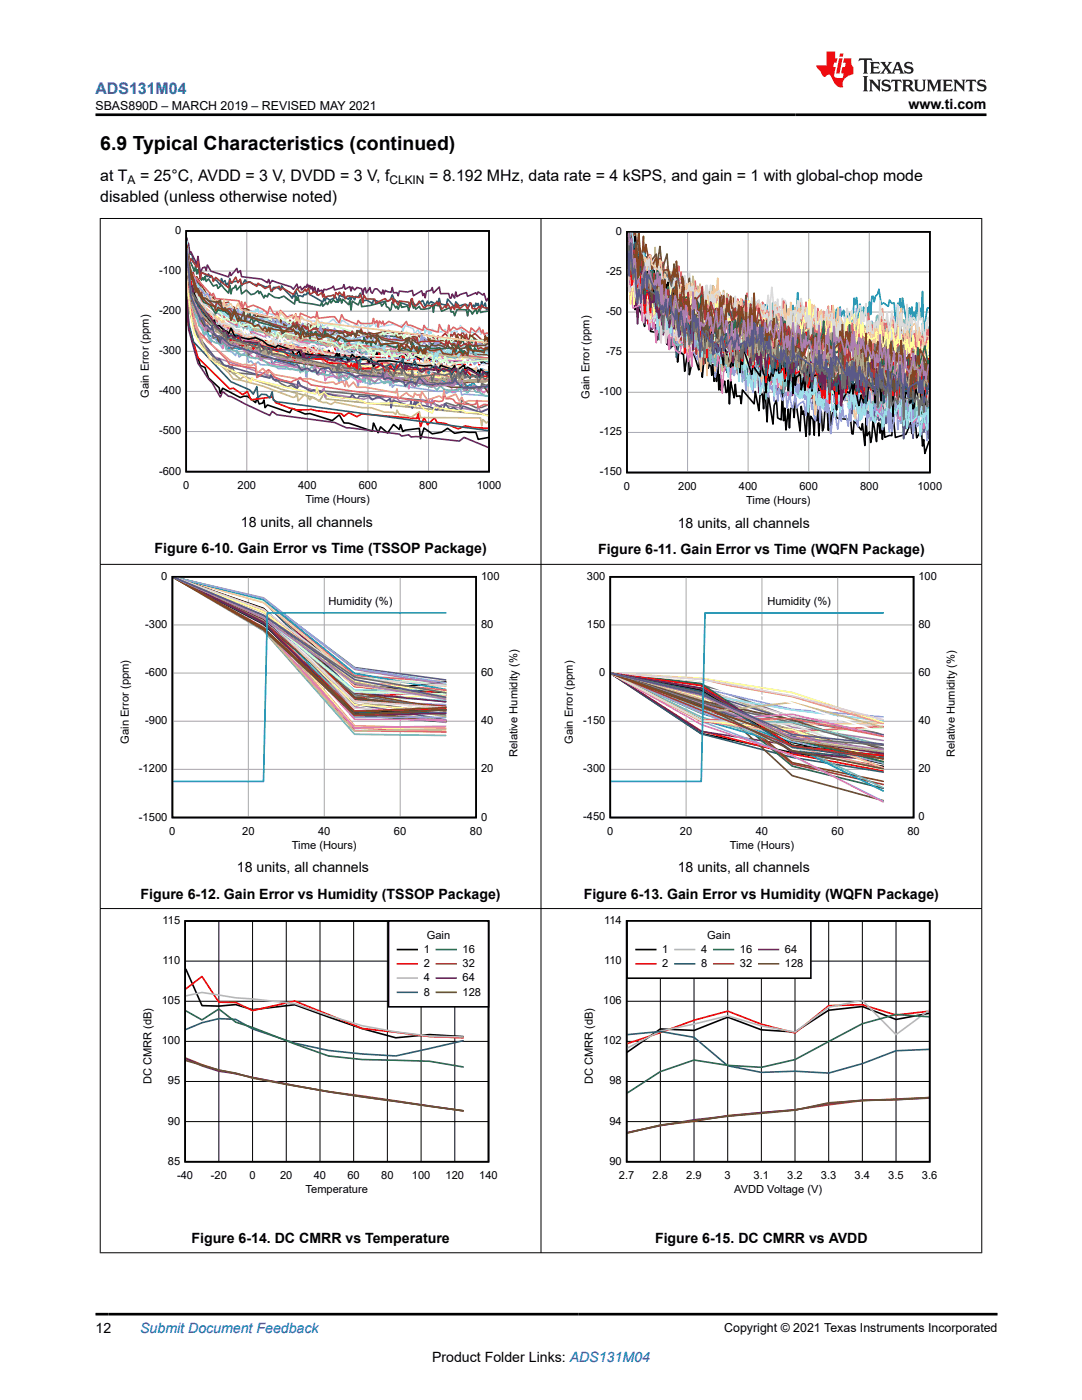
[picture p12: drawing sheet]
<svg xmlns="http://www.w3.org/2000/svg" width="216mm" height="279mm" viewBox="0 0 216 279" stroke-linecap="round" stroke-linejoin="round" font-family="sans-serif">
<defs><g id="words">
<text font-size="3.9" x="20" y="29.9">6.9 Typical Characteristics (continued)</text>
<text font-size="3.2" fill="#00f" x="19" y="18.7">ADS131M04</text>
<g font-size="3.2">
<text x="20" y="36.1">at T</text>
<text x="20" y="40.3">disabled (unless otherwise noted)</text>
<text x="27.9" y="36.1">= 25°C, AVDD = 3 V, DVDD = 3 V, f</text>
<text x="85.6" y="36.1">= 8.192 MHz, data rate = 4 kSPS, and gain = 1 with global-chop mode</text>
</g>
<g font-size="2.8">
<text x="181.3" y="21.8">www.ti.com</text>
<text x="48.1" y="105.1">18 units, all channels</text>
<text x="135.2" y="105.4">18 units, all channels</text>
<text x="30.8" y="110.3">Figure 6-10. Gain Error vs Time (TSSOP Package)</text>
<text x="119.3" y="110.6">Figure 6-11. Gain Error vs Time (WQFN Package)</text>
<text x="28.1" y="179.3">Figure 6-12. Gain Error vs Humidity (TSSOP Package)</text>
<text x="47.3" y="174.1">18 units, all channels</text>
<text x="116.5" y="179.3">Figure 6-13. Gain Error vs Humidity (WQFN Package)</text>
<text x="135.2" y="174.1">18 units, all channels</text>
<text x="38.2" y="248">Figure 6-14. DC CMRR vs Temperature</text>
<text x="130.7" y="248">Figure 6-15. DC CMRR vs AVDD</text>
<text x="19" y="266.1">12</text>
<text x="86.2" y="271.7">Product Folder Links: ADS131M04</text>
</g>
<text font-size="2.8" fill="#00f" x="28" y="266.1">Submit Document Feedback</text>
<g font-size="2.5">
<text x="19.1" y="21.9">SBAS890D – MARCH 2019 – REVISED MAY 2021</text>
<text x="144.5" y="265.8">Copyright © 2021 Texas Instruments Incorporated</text>
</g>
<g font-size="2.4">
<text x="25.5" y="36.7">A</text>
<text x="77.7" y="36.7">CLKIN</text>
</g>
<g font-size="2.2">
<text x="34.9" y="46.7">0</text>
<text x="122.9" y="46.8">0</text>
<text x="31.7" y="54.7">-100</text>
<text x="120.9" y="54.9">-25</text>
<text x="31.7" y="62.7">-200</text>
<text x="120.9" y="62.9">-50</text>
<text x="31.7" y="70.7">-300</text>
<text x="120.9" y="70.9">-75</text>
<text x="29.7" y="79.4" transform="rotate(-90 29.7 79.4)">Gain Error (ppm)</text>
<text x="31.7" y="78.7">-400</text>
<text x="117.6" y="79.6" transform="rotate(-90 117.6 79.6)">Gain Error (ppm)</text>
<text x="119.7" y="78.9">-100</text>
<text x="31.7" y="86.7">-500</text>
<text x="119.7" y="86.9">-125</text>
<text x="31.7" y="94.7">-600</text>
<text x="119.7" y="94.9">-150</text>
<text x="36.5" y="97.6">0</text>
<text x="47.4" y="97.6">200</text>
<text x="59.5" y="97.6">400</text>
<text x="60.9" y="100.4">Time (Hours)</text>
<text x="71.6" y="97.6">600</text>
<text x="83.7" y="97.6">800</text>
<text x="95.1" y="97.6">1000</text>
<text x="124.5" y="97.7">0</text>
<text x="135.3" y="97.7">200</text>
<text x="147.4" y="97.7">400</text>
<text x="148.9" y="100.6">Time (Hours)</text>
<text x="159.5" y="97.7">600</text>
<text x="171.6" y="97.7">800</text>
<text x="183.1" y="97.7">1000</text>
<text x="32.2" y="115.7">0</text>
<text x="96" y="115.7">100</text>
<text x="117.1" y="115.7">300</text>
<text x="183.3" y="115.7">100</text>
<text x="29" y="125.3">-300</text>
<text x="65.6" y="120.7">Humidity (%)</text>
<text x="96" y="125.3">80</text>
<text x="117.1" y="125.3">150</text>
<text x="153.1" y="120.7">Humidity (%)</text>
<text x="183.3" y="125.3">80</text>
<text x="29" y="134.9">-600</text>
<text x="96" y="134.9">60</text>
<text x="119.6" y="134.9">0</text>
<text x="183.3" y="134.9">60</text>
<text x="25.7" y="148.5" transform="rotate(-90 25.7 148.5)">Gain Error (ppm)</text>
<text x="29" y="144.5">-900</text>
<text x="96" y="144.5">40</text>
<text x="114.3" y="148.5" transform="rotate(-90 114.3 148.5)">Gain Error (ppm)</text>
<text x="116.4" y="144.5">-150</text>
<text x="183.3" y="144.5">40</text>
<text x="27.7" y="154.1">-1200</text>
<text x="96" y="154.1">20</text>
<text x="103.3" y="151.1" transform="rotate(-90 103.3 151.1)">Relative Humidity (%)</text>
<text x="116.4" y="154.1">-300</text>
<text x="183.3" y="154.1">20</text>
<text x="190.6" y="151.1" transform="rotate(-90 190.6 151.1)">Relative Humidity (%)</text>
<text x="27.7" y="163.8">-1500</text>
<text x="33.8" y="166.6">0</text>
<text x="48.3" y="166.6">20</text>
<text x="63.5" y="166.6">40</text>
<text x="78.6" y="166.6">60</text>
<text x="93.8" y="166.6">80</text>
<text x="96" y="163.8">0</text>
<text x="116.4" y="163.7">-450</text>
<text x="121.2" y="166.6">0</text>
<text x="135.7" y="166.6">20</text>
<text x="150.8" y="166.6">40</text>
<text x="165.9" y="166.6">60</text>
<text x="181.1" y="166.6">80</text>
<text x="183.3" y="163.7">0</text>
<text x="58.2" y="169.4">Time (Hours)</text>
<text x="145.6" y="169.4">Time (Hours)</text>
<text x="32.4" y="184.4">115</text>
<text x="120.5" y="184.4">114</text>
<text x="84.5" y="190.2">1</text>
<text x="85.2" y="187.3">Gain</text>
<text x="92.3" y="190.2">16</text>
<text x="132.1" y="190.2">1</text>
<text x="139.9" y="190.2">4</text>
<text x="141.1" y="187.3">Gain</text>
<text x="147.6" y="190.2">16</text>
<text x="156.6" y="190.2">64</text>
<text x="32.4" y="192.4">110</text>
<text x="84.5" y="193">2</text>
<text x="84.5" y="195.8">4</text>
<text x="92.3" y="193">32</text>
<text x="92.3" y="195.8">64</text>
<text x="120.5" y="192.4">110</text>
<text x="132.1" y="193">2</text>
<text x="139.9" y="193">8</text>
<text x="147.6" y="193">32</text>
<text x="156.6" y="193">128</text>
<text x="32.3" y="200.4">105</text>
<text x="84.5" y="198.7">8</text>
<text x="92.3" y="198.7">128</text>
<text x="120.4" y="200.4">106</text>
<text x="32.3" y="208.4">100</text>
<text x="120.4" y="208.4">102</text>
<text x="30.2" y="216.4" transform="rotate(-90 30.2 216.4)">DC CMRR (dB)</text>
<text x="33.5" y="216.4">95</text>
<text x="118.3" y="216.4" transform="rotate(-90 118.3 216.4)">DC CMRR (dB)</text>
<text x="121.6" y="216.4">98</text>
<text x="33.5" y="224.4">90</text>
<text x="121.6" y="224.4">94</text>
<text x="33.5" y="232.4">85</text>
<text x="121.6" y="232.4">90</text>
<text x="35.3" y="235.3">-40</text>
<text x="42.1" y="235.3">-20</text>
<text x="49.8" y="235.3">0</text>
<text x="55.9" y="235.3">20</text>
<text x="61" y="238.1">Temperature</text>
<text x="62.6" y="235.3">40</text>
<text x="69.3" y="235.3">60</text>
<text x="76.1" y="235.3">80</text>
<text x="82.2" y="235.3">100</text>
<text x="88.9" y="235.3">120</text>
<text x="95.6" y="235.3">140</text>
<text x="123.5" y="235.3">2.7</text>
<text x="130.2" y="235.3">2.8</text>
<text x="136.9" y="235.3">2.9</text>
<text x="144.6" y="235.3">3</text>
<text x="146.5" y="238.1">AVDD Voltage (V)</text>
<text x="150.4" y="235.3">3.1</text>
<text x="157.1" y="235.3">3.2</text>
<text x="163.8" y="235.3">3.3</text>
<text x="170.5" y="235.3">3.4</text>
<text x="177.3" y="235.3">3.5</text>
<text x="184" y="235.3">3.6</text>
</g>
</g></defs>
<g fill="none" stroke="#000" stroke-width=".32">
<path d="M37.2 46.1h60.4v48h-60.4zM37.3 55l.3 10 1.4 5.1 1 2.8 .9 .4 .7 2.1 2.1 2 .3 1.1 .4-1 3.6 1.8 .7-.2h.7l1.6 1.2 .3-.9 .4 1.2 .7-.2 .3-.6 .2 1.6 .5-.6 4.4 1.6 .5-.9 2.6 1.1 .9-.1 4.5 1.4 1.4-1.1 .9 1.6h1l4.7 1.7 .2-1.7 1 2 .4-1.2 1.4 1.2 1.2-1.7 1.2 1 .2-.9 .5 1.3 .5-.3 2.8-.3 .2 2.1 .7-2.2 1.7 1.2 1.8-.3 1.2-.8 1.4 1 1.9-.3 2.3 .1 .5 1.4 2-.4M37.3 50.7l.1 2.8 .9 4.8 .3-.6 1.1 3.2h.5l1.4 2.2 .5-.5 .7 .9 .5 1.3 .4-.1 .7 1.1 .3-1 .7 1.2 .9-.3 .7 1.1 9.4 2.9 .3-.7 .4 .9 .7-.7h.5l1.2 .6 .9-.3 1.2 .8 .5-.9 .9 1 .5-.9 1.8 1.2 .3-.8 .4 .5 1.5 .3h.7l.2-1 .5 1.3 1.1-.2 .3-.8 .7-.2 .2 1.4 .5-.8 .9 1 1.9-.2 .5-.3 .2-.8 .3 1.2 .2-1 .2 1.9 .7-.9 2.9 .5 .4-1 .7 .5 .3-.6 .4 .8 .7-.9 1.9 1 .5 .1 .7 1 .2-1.3 1.2 .6 .2-.3 .3 1.4 .2-1.5 .9 1.5 .5-1 .9 .6 .3-.5 .2 1.1 .7-1.2 2.1 .2 2.6-.1 .2-.6 .5 .9 .3-.5 .9 .8 .1-.2M37.3 49.6l.1 2 .7 5.6 .2-.3 .5 1.9 .5 1 .2 1.3 .5 .3 2.1 2.9 .7-.4 .2 1.1h.7l1.2 1 .5 .2 .2 .5 .5-1.2 .7 1.5 2.8 .7 1.4-.3 1.4 .6 1 .8 1.6 .6 .5-.5 2.8 1 .5 1.2 .9-1 .3 .9 .4-.3 .7-.1 5.7 .7 .4-.8 .3 1.2 .2-1.1 .2 1.2 1-.8 .7 1.1 .7-1.4 .7 .8 .7-.3 .5 .5h1.1l.3 .8 .4-1 .5 1.6 1-1 2.3-.1 6.8 1 1.4-.1 1.4 1.2 .5-1.2 2.3 .8 .5-.7 .2 1.1 1.7-1.2 .2 .8 .5-.4 .9 .5 1 .8 .2-.7 .2 .9 .3-1.2 .7 .7 .5 .2 .3-.1M125.1 46.3h60.4v48h-60.4zM125.3 51v2.7l.5-.9 .2 4.7 .3-.4 .4 4.7 .3-1.7 .2 3.2 .2-1.7 .5 .9 .7 2.6 .3-3.5 .2 1.9 .2-1 .5 3.6 .9 .2 .3-1 .2 2.5 .2-3.1 .5 2.1 1-.8 .2 2.7 .2-.9 .3 1.9 1.4-1.5 .2 4.1 .2-2.1 1 .5 .2 3.4 .7-4.4 .3 5.1 .4-2.2 .3-2.7 1.1 3.9 .3-3.5 .2 1.2 .2 3.8 .5-5.1 .2 2.3 .3-1.4 .2 2.4 .5-1.2 .2 2.6 .3-2.2 .2 3.4 .2-3.1 .3 3.1 .2-5.1 .2 6.8 .3-3.1 .2 3.3 .7-1.9 .3 2.2h.2l.2-2.4 .2 4.7 .3-4.6 .7 3.4 .2-2.7 .3 2.4 .7-.1 .2 1.6 .2-2.8 2.4 2.8 .2-2.5 .7 3.9 .3-3.1 .4-.3 .3 3 .2-4.8 .5 7.4 .2-5.4 .9 5.8 .3-3.7 .4-1 .3 3.5 .7 .4 .2-6.3 .3 6.5 .2-2.6 .2 4.4 .5-4.2 .2 3.8 .3-3.8 .4-.6 .3 2.3 .2-3.9 .9 6.6 .3-4.9 .2 1.6 .3-.7 .4 5.1 .5-7.4 .2 7.1 .3-3.7 .4 .6 .3 3.2 .2-7.1 .2 4.2 .3-2.2 .2 5.2 .3-5.1 .2 .3 .2 3.8 .2-.6 .3-3.4 .5-.4 .2 4.3 .2-4.4 .3 4.8 .2-3.4 .7-2.4 .2 2.9 2.8 .3 .3 2.9h.2l.2-2.6 1.5 1.8 .2-1.3 .5 4.4 .2-5.4 .2 3.5 .5-.8 .2 2.1 .3-1.1 .2-3.5 .7 4.4 .2-3.6 .3-.1 .2 2 .2-1.8 .3 3.1 .2-3.7 .2 3.3 1-.4h.5l.2-4.1 .5 4.5 2.1-.6 .9-2.4 .3 2.2 .7-2.5 .2 3.4 .5-.7 .4-1.2 .3 3.5 .2-1.3 .2 2.8 .9-2.4M125.3 48.6v1.4l.3-1.4 .2 4.4 .5 .6 .2-1.5 .2-4.9 .3 6.2 .2 1.4 .2-3.5 .3 3.1 .2 .9 .3-1.7 .2 .3 .2 3.6 .3-1.7 .2 1.3 .2-2.9 .5 6 .2-4.8 .3 4.6 .2-6 .5 2.9 .9 .6 .2 4.2 .3 .6 .5-5.6 .2 2.7 .2-3.1 .3 7 .2 .1 .5-5.4 .2 2.5 .5-2 .2 5.1 .2-2.4 .3 2.3 .2-2.5 .3 .7 .2-2.4 .2 5.4 .3-.7 .9 3.4 .2-4.5 .3 2.1 .7-1 .4 4 .5-3.1 .2 3.9 .3 1.1 .4-3.3 .3 2.7 .2-1.8 .5 2.6 .2-3.8 .3 2.9 .4-.2 .5 1.3 .2-4.4 .3-.9 .2 5.3 .5 2.6 .2-3.6 1.2 4 .2-2.2 .3 1.9 .2-1.9 .2 .7 .3-4.5 .2 4.7 .2-.5 .3 2.8 .2-4.3 .2 2.7 .3-3 1.6 5 .2-1.7 1.5 2 .2-2.3 .5 1.9 .2 .3 .2 3.4 .3-2.8 .2-.7 .2 1.2 .5-1.9 .2 1 .5-2.2 .2 1.1 .3-3.6 .2 4.1 .5-.3 .2-3.6 .3 .2 .2 5.3 .2-3.5 .3-.7 .2 6 .7-6.5 .2 7.1 .3-5.5 .2 3.9 .2-1.7 .5-.3 .2-1.2 .3 4.1 .5-2.4 .2 2.5 .2-1.9 .3-.1 .2-4.2 .2 5.7 .3-3.4 .2 4 .2-2.9 .7-.3 .3-1.1 .2 4.3 .3-.4 .2-2.5 .2 3.1 .2-4.3 .3 2.3 1.4 .2 .7 2.5 .2 2.9 .3-5.7 .2 2.6 .2-3.8 .3 5.4 1.1-2.2 .5 .4 .5-2 .2 2.2 .2-2.1 1 4.4 .5-2.2 .4 1.6 .3-3.6 .2 3.3 .2-.1 .3-2.7 .4 .1 .3-2.4 .2 3h.2l.3 2.4 .2-3.6 .2 1.8 .3-2.9 .4 4.3 .3-3.2 .2 1.4 .2-2.7 .3 2.3 .2-2 .5 1.9 .2-2.9 .3-1 .2 9.3 .2-7.2 .3 2.3 .2-.7 .2 2.2 .3-.5 .2-3.3 .5 2.1 .2-1 .2 3.3 .3-2.9 .2 1.2 .2-4.4 .3 6.2h.2l.3-2.1 .2 3.3 .2-.4 .3-3.8 .4 1.6 .5-.7 .5 2.6 .2-3.1 .5 3 .6-.9M126 46.4l-.2 4.2-.2-.5-.3 2.5v-2.4M126.1 46.4l.2 4.5 .2-1.9 .5 5.2 .2-1.1 .2 1.4 .3 3.8 .2-5 1.2 2.6 .2 2.5 1.2-1.2 .2-1.6 .3 1.2 .4-1.9 .3-.2 .2 4.8 .7 2.9 .5-4 .2 3.2 .3-1.7 .7 3.6 .2-4.8 .5 6.3 .2-3.2 .2 1.6 .3-3 .5 2.7 .2-1.5 .2-4.2 .3 3.6 .2 .7 .2-1.3 .3-3.8 .4 7.8 .3-3.5 .2 .9 .2-.9 .3 3.2 .2-2.4 .5 6.2 .2-3.5 .2-.6 .3 2.8 .4-.5 .3-2.4 .2 2.6 .7-.1 .3-3.5 .7 5.2 .2-4.5 .5 1.1 .2 4.4 .2 .3 .3-1.9 .2 2.3 .5-4 .2 3.4 .2-5.1 .3 4 .2-.6 .5 2.2 .2-3.6 .3 2.4 .2-3.3 .2 1.5 .7-.6 .5 4 .2-.4 .3-3.9 .2 3.3 .2-3.3 .3 1.6 .7-.1 .2 2.1 .3-3.1 .2 3.8 .2-4.5 .3 3 .2-2 .9 4.3 .3-2.4 .2 1.5 .5-.9 .2-5.2 .5 4.8 .2-3.5h.5l.2 3.5h.3l.2 2.2 .2-2.9 .3 1.4 .4-2.3 .3 3.9 .4-6 .3 5.4 .2-1.7 .2 1.4 .5-.7 .2 1.1 .3-1.1 .2 3.6 .2-9.3 .3 6.8 .2-1.6 .3 .5 .2 3.9 .2-5.5 .7 6.9 .3-2 .4 1.2 .3-2 .7-.4 .5-2.3 .2 3.9 .2 1.5 .7-5.8 .3 3 .7-.4 .2 3.2 .7-3.6 .2 2.6 .5-.3 .2 .9 .3 2.8 .2-5 .5 1.7 .2-1.2 .2 2.2h.5l.2-4.8 .7 4.7 .3-2.5 .2 1.4 .2-1.6 .3 1.1 .2-3 .3 4.1 .7-1.3 .4 1.9 .3-.6 .2-3 .2 1.7 .5-.4 .2 2.7 .3-2.3 .2 2.3 .2-2.9 .3 1 .2-2.3 .2 1.2 .3 3.5 .2-2.9 .7-1.4 .3 2.5 .2-3 .5 1 .2 4.1 .2-6.2 .3 3 .2-4.2 .2 2.5 .7 .5 .5 .7 .2-2.9 .7-1.7 .3 3.8 .2-1.6 .5 3.7 .2-.3 .3-2.1 .2 .8 .2-2.5 .3-.3 .2 3.4 .5-2.1 .2 2.8 .7 2 .3-2 .1 1.1M34.4 115.1h60.6v48.1h-60.6zM34.7 115.3l17.9 9.2 18.2 17.6 18.1-.4M34.9 115.3l17.7 6.1 18.2 16.7 18.1-2"/>
<path d="M35.1 115.3l17.5 4.2 18.2 17.1 18.1 1.7M121.8 115.1h60.5v48.1h-60.5zM121.9 134.4l18 12 18.2 3.8 18.1 2.7M121.9 134.4l18 6.7 18.2 7 18.1 4.3M121.9 134.4l18 3.4 18.2 11 18.1 2.1M36.9 183.8h60.6v48h-60.6zM37.1 193.4l3.2 7.3 3.4 .1 3.3-.3 3.4 1 8.4-1 13.5 4.8 6.7 1.8 6.7-.6 6.7 .4"/>
</g>
<g fill="none" stroke="#a8a8a8" stroke-width=".2">
<path d="M37.2 54.1h60.4M49.2 46.1v48M61.3 46.1v48M73.4 46.1v48M85.5 46.1v48M125.1 54.3h60.4M137.2 46.3v48M149.3 46.3v48M161.4 46.3v48M173.5 46.3v48M37.2 78.1h60.4M37.2 70.1h60.4"/>
<path d="M37.2 62.1h60.4M125.1 78.3h60.4M125.1 70.3h60.4M125.1 62.3h60.4M37.2 86.1h60.4M125.1 86.3h60.4M49.6 115.1v48.1M64.7 115.1v48.1M79.9 115.1v48.1M136.9 115.1v48.1M152 115.1v48.1M167.2 115.1v48.1"/>
<path d="M34.4 134.3h60.6M34.4 124.7h60.6M121.8 134.3h60.5M121.8 124.7h60.5M34.4 153.5h60.6M34.4 143.9h60.6M121.8 153.5h60.5M121.8 143.9h60.5"/>
</g>
<g fill="none" stroke="#f00" stroke-width=".32">
<path d="M37.3 55.1l.3 9.9 1.9 6.4 6.3 6.2 .7-.1 1.9 1.3 1-.7 .7 1.7 4.2-.6 .7 1.1 2.8 1.2 1.4 .3 2.9-.1 1.1 .3 5 .6 .4 .5 1-.7 1.6 .8 1-.6 11 .9 .2-1 .5 2.6 .7-1.7 .7 1.4 1.4-1.4 .5 .9 1.6 .2 2.6 1.1 1.4-.6 1.7 .3 2.9 .2M37.3 50.9l.1 2.9 .5 3.7 2.5 5.6 .3-.9 .2 1.8 .5-.3 .5 .4 .2-1.4 .7 2 .7 .7 .5 1 .7-1.6 1.1 1.9 .5-.7 .2 1.7 .3-1.8 .2 1.1 .7-.8 .3 1.5 .2-1.2 1.4 1.2 .2-1.2 3.1 1.8 .2-.6 .5 1.3 .7 .4 .7 .8 .2-1.2 .5 1.3 1.4-1.2 .5 .9 1.9-.4 .5 .9 .9-1.3 .2 2.6 .3-.7 .2 .9 .5-2.1 .2 1.2 .2-1.7 .5 1 2.1 .6 .2 .9 .5-1.2 .7 .7 .3-1.9 .2 2.2 .2-1.2 .7 .7h5.2l.2 1.3 1-1.7 1.2 .7 .2-1 .2 1.4 .5-.6 .5 .2 .2 1.2 .5-1.6 2.6 1.1 .2-1.7 .7 2.6 .5-2 .2 1.1 1.4-.6 .5 .2 .4 1.2 .3-1.1 .2 .9 .2-.7 .3 1.9 .2-2.1 1.7 .4 .7-.1 .7 1.1 .4-.6 8.3 .1 .3-.1M37.3 50.3l.1 2.5 1.4 6.9 5.4 6.9 .5-.3 .7 1.5 1.9 .2 .4-.8 .7 1.8 .3-1 .4 1 1.2-.6 .2 1.3 .8-1.2 4.2 1.7 .5-.7 .4 .6 1.4 1.2 .3-.8 .7 1.5 .2-1.4 .5 .8 4.9 .3 1.2 .7 3.7 .3 .3 1.3 .4-1.4 .5 .5 .3-.6 .2 1.1 .2-1.1 .3 1.4 .4-.3 2.9-.1 .7-.3 .7-.7 .7 1.8 .4-1.1 .3 .9 .2-1.2 .9 1.3 .5-1.2 .5-.1 .2-.5 .5 1.3h9.4l.2 1.4 .5-1.1 1.4 .5 .7-.7 .5 .1 1.1 1.2h3.2M125.3 49.9l.3 5.3 .2-6.2 .2 4.6 .3-.7 .4 2.5 .3-.2 .4 3.2 .3 .7 .2-5.8 .3 3.6 .2-.9 .2 3.2 .5-.2 .2-2.7 .5 4.2 .2-1.8 .3 .2 .2 2.3 .5-.9 .2 3.4 .2-5.8 .3 1.1 .2 3.9 .5-2.3 .2-3.7 .3 5.8 .2 1.6 .2-1.6 .3 2.3 .4-.4 .3-2.8 .2 3.8 .2-3.6 .3 5 .9-3.3 1 3.8 .4-2 .5 2.6 .5-4.7 .2 3.9 .2-2.3 1 4.1 .2-3.9 .2 3.1 .3-3.3 .4 .2 .8 2.7 .2-2 .2 .1 .5 3.8 .7-3.9 .5 4.7 .2-2.8 .7 2.2 1.9 1 .2-1.8 .3 2.2 .7-1.6 .2 1.5 .5-3.7 .4 3.3 .3-3.1 1.1 1.6 .3 4.4 .2-4.6 .3 .3 .2 3.7 1.2 .6 .2-2.8 .2 4.4 .7-.4 .3-3.7 .2 1.2 .2 4.2 .3-.2 .2-3.1 .5 4.5 .2-5.9 .5 6.4 .2-2.2 .3 1.2 .7-3.9 .4 4.6 .3-4.3 .2 3.4 .2-3.5 .3 2.7 .2-5.1 .2 3.8 1.5-2.2 .4 5.6 .3-3.2 .2 .4 .2 3.5 .5-2.3 .2 1.4 .5-3.2 .2 2.7 1-2.4 .4 1.6 .3-4.7 .2 3.2 .5-.9 .2 2.5 .7-4.3 .7 8.2 .5-6.2 .5 3.9 .2-2.7 1.2 3 .2-3.8 .5 5.2 1.1-1.7 .5 .2 .3-3.4 .7 3.3 .2-1.4 .2 1 .3-2.5 .2 .6 .2 3.6 .3-.1 .2-3.7 .2 2.4 .3-1.1 .2 5.2 .2-3.4 .3-1.2 .2 1.1 .2-3.7 .3 4.8 .7 .9 .7 2.1 .7-6.7 .2 .9 .3 4.4 .4-5 .3 3.7 .2-1.7 1.2 4.4 .2-3.6 .2 .8 .3-2 .2 3.7 .3-2.3 .2 .2 .5-2 .4 1.9 .5-3.9 .5 1.7 .2 4.9 .5-1.3 .2 3.3 .3-.3 .1-2.8M125.3 49.8v2l.3 1.1 .2-4.7 .2-.6 .3 4.4 .4-.5 .3 3 .2-2.4 .2 .9 .3 6.2 .2-.4 .3-2.8 .9 5.1 .2 3.5 .3-.8 .2-3.1 .7 .5 .2-4.1 .3 3.3 .2 .6 .2-2.3 .5-.1 .2 2.4 .3-.3 .2 2.9 .3-2.7 .2 .4 .2 2.9 .3-1.6 .9 1.8 .2-2 .3 2.5 .2-2.5 .2 2.9 .3-1.5 .2 .8 .3-1.5 .2 1.4 .2-3.2 .3 1.2 .2-.3 .2 1.8 .3-1.6 .2 2.7 .2 .7 .3-1.8 .2 2.2 .5-2.4 .2 2.2 .5-.7 .2-2.5 .2 1.9 .7 1.9 .3-3.5 .9 2.3 .3-1.9 .4 1.4 .5-1.8 .2 2.4 .3-1 .2 3.5 .5-4 .2 3.1 .3-2.8 .2-.3 .2 4.9 .2-2.1 .3-.3 .2 1.8 .5 .6 .2-4.3 .3 1.7 .2-1.5 .2 1.4 .3-2.1 .7 4.6 .2-2.1 .2 3.7 .3-6.4 .2 1.7 .2-.4 .3 2.6 .2-3.4 .5 1.1 .2 2.4 .3-3.3 .7 .9 .2-.6 .5 4 .4-1.8 .3-.2 .2-2.6 .2 3.8 .5-3.5 .2 .4 .3 3.6 .4 .2 .3-2.8 .5 3 .7 2.1 .2-2 .7 1 .2-2.5 .3 3.4 .4-5.3 .5 1.7 .2 2 .3-1.7 .2 2 .2-3.7 .3 4 .2-3.3 .5 3.1 .2-3.5 .3 .7 .2 3.9 .2-1.5 .3 .8 .2-1.1 .2 1.9 .3-2.7 .4 2 .3 2 .5-3.7 .2 2.2 .7-.3 .2-2.2 .3 4.1 .4-2.3 .3 2.8 .2-1.9 .5 2.3 .2-.4 .2 1.3 .7-2.5 .3 2.9 .2-4.3 .5 3.1 .2-3.2 .2 5.5 .3-4.4 .2 .7 .2-.9 .3 3.6 .9-.7 .2-3.2 .3 .4 .2-1.7 .3 2.6 .4-.2 .5 2.9 .2-.2 .3-4.6h.4l.3 2.2 .4 .8 .3-2.4 .2 2.7 .2-2.2 .5 .2 .2-1.8 .3 3.4 .4-1.7 .3 2.9 .2-3.5 .3 3 .2-3.5 .5 1.9 .2 3.9 .2-4.4 .3 4.5 .4-3.4 .5 .3 .5-1.7 .2 4 .2-4.9 .3 2.7 .7-1.7 .2 3 .3-1.5 .2 1.3 .2-1.8 .5 2.6 .5-3.8 .4 3.3 .3-2.1 .4 2.3 .8-3 .1 1.8M125.3 49.6v2l.3-1 .4 6.3 .3-1 .2-3.8 .2-1.6 .3 5.6 .2 1.2 .2-1.8 .3 2.4 .2-3.4 .3 .6 .4 7.5 .5-5 .5 2.2 .2 2.6 .2-4.5 .5 1.3 .2-1.2 .7 4.8 .5-2.8 .2 3.5 .3-1.1 .2 .6 .3-2.3 .2 1.7 .2-2.2 .3 4.1 .2-.2 .2-2.7 .3-.1 .2 2.9 .5-2.4 .2 1.9 .2-.6 .3 2.4 .2-1.4 .3 2 .2-1.3 .2 5.7 .3-6.6 .2 2.5 .5 .4 .2 .7 .2-3.2 .3 2.9 .2-4.5 .2 2.7 .3-2.5 .4 4.1 .3-1.7 .4 3.9 .3-3.2 .2 .9 .2-1 .3 5.5 .2-5.9 .3 2.7 .2-.4 .2 1.5 .3-.4 .2 1.5 .2-2.1 .5 1.3 .5-4 .7 4.8 .2-2.9 .3 1.8 .6-.6 .3 3.4 .2-3.6 .3 1.7 .2-1.2 .2-4.2 .5 6.8 .2-2.9 .7 3.4 .3-4.1 .4 1.1 .3-.4 .2 2.3 .2-.3 .3 2.3 .2-4.7 .2 5 .3-.7 .2-5.1 .3 4.3 .2-1.2 .5 2.6 .4-4.6 .3 1.9 .2-.1 .2 6 .7-5.1 .3 1.2 .2-.9 .2 1.6 .3-1.7 .2 1.9 .2 .1 .3-2.7 .5 3.4 .7-.7 .2 2.1 1.4-3.9 .2 3.4 .3-2.6 .2 2.1 1.7-1 .2 2 .2-1.8 .5 3.5 .5-2.2 .2 1.2 .7-3.5 .2 1.9 .3-1.5 .2 3.9 .5 1 .2 1.3 .2-3 .3 3.1 .2-3.6 .5-.2 .2 4.8 .3-4.3 .4-.4 .3 2 .2-.7 .2 3.5 .3-5.3 .4 1.3 .3 4.4 .2-3.4 .5-2.8 .2 3.6 .5-1.7 1.4-1.4 .2 3.4 .2-1.8 .8 1.3 .2-2.8 .2 4.1 .5-4.1 .2 1.9 .5-1.7 .2 2.2 .7-3 .3 3 .2-1.7 1.6 1.3 .3-4 .2 1.1 .3 3.5 .7-5 .2 6 .2-3.4 .3 2.5 .2-1 .2 2.6 .5-2.5 1.2-2.3 .4-1.5 .3 5.6 .5-2.8 .2 3.3 .2-2.5 .3 .6 .2-2.8 .7 .9 .2-.6 .3 3.9 .2-5.6 .5 5.9 .2-4.9 .3-.8 .1 1M34.7 115.3l17.9 9 18.2 17.7 18.1-.6M34.9 115.3l17.7 6.8 18.2 17.1 18.1-1.3M35.1 115.3l17.5 4.4 18.2 17.3 18.1 1.9M121.9 134.4l18 11.5 18.2 4.6 18.1 3.4M121.9 134.4l18 7 18.2 6.2 18.1 3.9M121.9 134.4l18 2.4 18.2 12.1 18.1 1.9"/>
<path d="M37.1 197.3l3.2-2.4 3.4 5.1 3.3 .1 3.4 1.6 8.4-1.9 13.5 5.4 13.4 1.7 6.7 .2"/>
</g>
<g fill="none" stroke="#295c74" stroke-width=".32">
<path d="M37.3 54.8l.3 9.5 1 3.9 7.5 8 3.7 1.6 .7 .9 .8-1.5 .2 2.2 .7-.7 .9 .1 .7 .6 .5-1.2 .2 1.6 .7 .4 42.2 5.7M37.3 48l.1 1.1 .5 1.6 .4 .1 .3 1.6 .4-.1 .3 1 .2-.8 .5 2.7 .2-.8 .7 .3 .5 .5 .2-.5 .3 .7 .2-.4 .5 .7 .7 .3 .7 .9 .2-1.3 .2 .8 .5-.4 .2 1 .3-.5 .2 .4 .2-1.3 .3 1 .4-.4 1.5-.1 .2 1 .7-1.3 .5 .6 .4-.2 .7 .5 1.7 .2 .7 .3h.7l.2-.3 .3 1.2 .2 .1 .2-.8 .7-.1 .8 .5 .2-.8 2.1 2.5 .2-.6 .3 .4 .2-1.3 .5 1.1 .5-.1 .4 .2 .3-.4h.4l.3-.5 .4 .5 2.6 1.5 .2-.7 .3 .5 .2-.7 .7 .5 1.2-.6 .5 1 .2-1.3 1.9 .7 .2-.6 .2 .7 .3-.8 .5 .9 .2-.7 .5 .1 .4-.8 .5 1.6 .7-.2 .9 .5 .3 .4 .2-1 1.4 .5 1.9-.4 .5-1.1 .4 1.2 3.1 1.1 .2-1.3 1 1.2 1.4-1 .4 1.1 .5-1 .2 .6 .5-.5 1 .5 .2-.6 .2 .5 .3-1.1 .2 1.1 1.2 .3 .2-1.2 1.4 1.6 .2-1.1 .8 .9 .9-.3h.5l.4 .4 .3-.8 .4 .9 .3-.4 .2 .4 .2-.8 .3 .5 .2-.4 .2 .7h.3l.2-1.2 .3 1.2 .4-.8 .3 1.3 .3-.3M37.3 49.6l.6 6.7 .2 1.2 .2-.4 .3 1.9 .4 1.2 3.1 4.8h.9l1 1.4h.7l.7 .6 .2 .7 .5-1.1 .4 .9 1.7 .6 1.4 .2 12 3.3 1.6-.4 6.1 .1 .5 .3 1-.2 .7 .7 .9-.9 4.5 2 1.1-.6 .7 .9 .5-1.2 1-.2 .2-.5 .2 1.6 .7-.5 1 .3 .4-1 1 2 .9-.4 .9 .1 1-.6h.5l1.6 1 1.2-.5 .2 1.5 .7-1.3 1.2 .6 .5-.7 1.4 1.8 .4-.7 .7 .5 .5-1 .2 1.1 .3-.9 .2 .8 .5-.8 .8 .4M125.3 47.3l.3 4.2 .7 3.1 .2-1.9 .2 4.1 .3-1.9 .2 2.3 .2-1.3 .3 5.5 .2-4 .3 2 .4 .3 .3 1.3 .4-2.3 .3 2.3 .2-1.9 .2 1.2 .3-1.9 .4 2.4 .3-.9 .2 3.5 .5-3.7 .4 6.3 .5-4.3 .5 3.9 .2-2.6 .3 5.2 .2 1.3 .2-4.1 .5 2.1 .2 .1 .3 3.7 .9-4.6 .3 1.8 .4-.9 .3 2.5 .4-5.1 .3 4.9 1.8-1.2 .3 1.8 .9-6.4 .2 4.3 .3-1.3 .2 1.5 .3-1.3 .4 2.7 1.2-2.1 .2 3.3 .3-1.5 .2 2.2 .2-2.3 .3 3.6 .5-2 .2 3.1 .2-2.2 .2 1 .3-1.8 .5 2.7 .4-4.8 .3 2.8 .2-1.6 .2 1.9 .3-1.5 .2 2.9 .5-3.3 .2 5.5 .5-8.7 .4 5.9 .3-2.4 .2 4.5 .2-2.9 .3 1.4 .2-3.5 .5 4.1 .2-1.8 .3 1.3 .2-2.6 .2 4.1h.3l.2-2.4 .2 3.2 .3 .9 .2-1.8 .2 1.1 .3-2.9 .4 2.1 .3-2.8 .2 2 .2-1.4 .3 3.5 .2-3.1 .5 5.4 .2-2.6 .3 2 .4-3.3 .5-1.7 .2 3.3 .3-1.6 .4-.1 .3 .4 .2-1.8 .2 3.9 .3-1.1 .2 1.8 .2-.5 .3-3.3 .2 1.7 .3-1.7 .4 3.4 .3-4.3 .4 3.1 .3 .3 .2-4.2 .5 6.1 .2-2.7 .5 .3 .2 1.1 .3-3.4 .4 2.8 .2-3 .5 .2 .3-2.4 .4 5.1 .3-.6 .2-3.8 .2 3.1 .5 .5 .2 2 .3-2.6 .7 2.9 .2-2.8 .2-.7 1 4.2 .2-3.6 .5 5.6 .4-2.3 .3 1.3 .2-1.5 .5 .7 .2-1.9 .5 2.3 .2-2.6 .3 2.2 .2-1.7 .2 2.7 .5-1.9 .2 2.9 .3-3.2 .2 .8 .5-1.7 .9 2.9 .2-1.4 .5 1.1 .5-.4 .2 1.9 .3-1.9 .4 2.8 .5-7.3 .9 3 .5 4 .2-3.2 .3 5 .2-5.5 .5 5.4 .2-4.9 .2 1.6 .5-2.9 .3 2.1 .9-.7 .2 1 .5-2.4 .2 2.6 .3-.9 .2 2.3 .2-.2 .3 2.8 .2-2.2 .3 1.2 .1-1M125.3 46.9l.5 2.5 .2-.7 .3 2.6 .2-1.7 .7 4.2 .2-2.5 .3 7.4 .2-4 .5 .1 .7 1.7 .2 3.1 .3-4.4 .2 .7 .5 5.6 .4-4.5 .5 4.8 .2-4.4 .3 5.3 .2-3.1h.5l1.2 6.7 .2-1.1 .2 1.1 .3-4.1 .2 3.5 .2 .8 .3-3.7 .2 3.2 .2-3.1 .3 3.5 .2 .1 .3-5.1 .2 3.3 .2-.5 .3 3.2 .4-2.1 1 2 .2 2.3h.7l.2-3.6 .5 2.8 .2-1.4 .3 3.4 .7-4.7 .2 6 .3-5.5 .2 3.4 .2-1.6 .5 1.7 .5 .5 .2-1.5 .9 2 .3-.4 .2 1.6 .3-2.8 .6 1.4 .3-.8 .2 2.9 .5-4.7 .7 4 .5-4.9 .4 3.7 .5 .7 .2-.4 .3 3.4 .2-3.4 .7 .3 .2 3.3 .5-3.8 .3 3.3 .7-3 .2 2.4 .2-1.8 .3 2.4 1.6-.9 .2-3 .3 2.8 .2-1.9 1 2.2 .2-2.4 .2 2.3 2.1 1.1 .3-1.9 .2 1.9 .2-.8 .3 2.9 .4-3.6 .3 .6 .2-3.8 .5 6.2 .7-3.1 .2 4.1 .3 1.4 .2-3 .2-.7 .3 2.9 .2 .5 .5-4.5 .2 1.4 .3-.6 .2 2.6 .2-1 .2 2.7 .3-3.3 .7 4.3 .5-.8 .2-3.1 .2-1.1 .3 1.5 .2 5 .2-.8 .3-3.3 .4 .6 .3-3.1 .2 4 .5 1.2 .2-5.3 .2 5.2 .3-3.2 .2-1.1 .2 2.6 .3-4.8 .2 4.4 .2-1.4 .3 2.2 .7-3.4 .2 4.2 .3-2.5 .4 3.3 .3-3.4 .2 3.9 .2-1.6 .3 1.6 .2-4.3 .2 2.7 .3-.5 .2 2.7 .5-.1 .2-4.5 .2 3.9 1.2-1.4 .2 3.5 .3-4.2 .2 3.9 .3-1.2 .2-3 .5 .5 .2-.9 .2 1.3 .7-3 .5 1 .2 .9 .3 3.8 .2 1.2 .5-3.3 2.1-1.9 .2-.1 .3 3.2 .2-1.6 .5 .7 .2-1.5 1.1 3.1M125.3 47.5v.7l.3-1.7 .4 6.5 .3-.5 .2-3.7 .2-.5 .5 5.2 .2 .3 .3-1.9 .2 1.7 .3-.3 .4 4.8 .3-2.4 .4 .1 .3 3 .2 .1 .2-2.8 .3 3.7 .2 .6 .2-2.5 .3 3.3 .2-2.4 .2 1.7 .5-1.4 .2 5 .3-3.2 1.2 3.8 .7-5.1 .2 2.2 .2-1.3 .3 .9 .2 3.3 .2-1.1 .3 2.1 .5-5.5 .2-.7 .2 8.2 .3-4.1 .7 1.5 .2 1.8 .2-4.7 .3 3.9 .2-4 .2 1.7 .3-.9 .2 1.9 .7-.6 .2 2.4 .5-1.2 .5 1.3 .5-1.4 .4-2.3 .5 3.5 .2-1.4 .3 2.6 .4-1.5 .3-3.6 .2 6 .7-1 .3-1.1 .2 2.2 .4-3.9 .3 2.4 .2-.8 .3 3 .2-.2 .2-5.4 .3 1.3 .2 4.5 .2-1.1 .3 1.2 .2-1.1 .2 2.5 .3-3.8 .2 2.8 .2-2.7 .7 3.2 .3 2.4 .2-1.3 .2 .8 .8-2.4 .2 2.6 .2-1.6 .3 1.9 .2-.1 .2-5.3 .5 2.5 .2 4.8 .5-6.2 .5 2.7 .2 2.8 .2 .4 .3-4.1 .2 3 .5-4.8 .5 5.3 .2-3.1h.5l.2 2.4 .5-1 .2 3.5 .7-6.3 .2 5.6 .7-2.9 .3 .8 .2-2.7 .2 .9 .3 2.7 .7 .8 .2-2.6 .3 2.8 .7-1.3 .2 4 .5-5.4 .4 .7 .3-2.6 .2 5.9 .3 .7 .2-3 .2 2.5 .2-2.2 .3 2.3 .5-2.5 .2 3.2 .5-2.2 .7 1.9 .2-.9 .2 2.1 .3-2.3 .2 .8 .2-1.8 .3 4.8 .7-4.6 .2 2.6 .2-2.1 .5 2.2 .5-2.3 .2 1.2 .2-3.9 .5 5.4 .2-1.5 .3 1.7 .2-2 1.2 4.2 .2-4.8 .5 1.1 .2-1.2 .3 1.8 .9-1.9 .2 2.4 .3-1.8 .7 .8 .2 3.5 .7-3.4 .5-.5 .2-2.7 .3-.3 .2 4.4 .5 .2 .2-2.8 .2 1.8 .7-2.5 .3 2.5 .4-1.2 .3 2.2 .2-3.5 .2-.7 .3 5.9 .5-4.5 .2 5.3 .2-4.8 .5-.6 .5 1.6 .2-.9 .2 2.6 .3-.1 .2-4 .7 4.2 .3-2.6 .1 1.7M34.7 115.3l17.9 9.1 18.2 17.8 18.1 .1M34.8 115.3l17.8 8.8 18.2 15.7 18.1 1.3M35 115.3l17.6 4.8 18.2 18.1 18.1 1.8M121.9 134.4l18 12.1 18.2 4.7 18.1 2.9M121.9 134.4l18 3.3 18.2 12.2 18.1 1.7M121.9 134.4l18 3.6 18.2 11.2 18.1 2.2"/>
<path d="M37.1 205.5l3.2-1.4 3.4-.8 3.3 .1 3.4 1.9 8.4 2.9 6.7 1.4 6.8 .7 6.7 .4 13.4-3"/>
</g>
<g fill="none" stroke="#68265f" stroke-width=".32">
<path d="M37.3 55.8l.3 9.9 1.9 6.8 2.1 3.1 .7 .8 1.7 2.9 .4-1.1 1.2 .9h.5l7.7 3.8 .5-.8 .9 .7 11.6 1.5 2.3 1.1 10.6 1.2 .5 .4 1.4-.2 .4 .4h2.1l7.6 .8 .9-.7 4.8 2M37.3 47.5l.1 .8 .2 .3 .3 1.9 .2-.2 1.2 2.4 .2-1.5 .5 3.2 .4-1 .5-.1 .2 .7 .3-1.1 .7 1.2 3.5 1.2 .2-1 .3 .7 1.2-1.5 .2 .9 .5-.4 .2 1.2 4 .5 1.2 .7 .2-.6 .2 .9 .5-.7 3.8 1.2 .4 .5 .7-1 .3 .8 .5-.3 .2 .7 .7-.7 .2 .1 .3-.6 .2 .7 .2-.4 .3 .7 .2-.5 .2 1.1 .3-1 .4 1.5 .3-1.2 .2 .5 .5-.2 .2 .6 .2-.8 .5 .1 1.2-.4 .2-.3 .3 .8 1.6-.5 .2-.6 .3 .9 .9-.5 .2 .9 .3-.8 .5 .6 .4-.5 1 .2 .2 1.2 .2-1.1 .3-.3 .2 1.1 .7-1.1 .2 .9 .3 .2 .5-.8 .4-.1 1 1.1 .2-.8 .2 .8 .3-.8 1.1 .4 .3-.9 .2 1h.7l.3 .6 .2-.9 1.6 .2 1-.3 .2 1 1.6-1 .3 1 .2-.4 .2 .8 .3-1.2 .9-.3 .3-.5 .2 1.1 1.2-1.2 .2 1.3h1.6l.3 .9h.2l.2-.8 .5 .8 .2-1.2 .3 .9 .7-.5 1.2-.3 .2 .7 1.6-.7 .3 .4 .2-.5 1 .6 .2-.3 .5 1.5 .3-.6M37.3 50.1l.1 2.4 .7 5.4 .2-.8 .3 2 5.6 7.1 .5-.3 .2 1.1 .2-.8 .5 .9 .7-.1 .5 .4 .9-.3 .5 1.2 1.4-.1 2.1 .3 1 1.2 7.5 .2 .2 2 .3-1.5 .2 1.6 .7-.9 1.2-.2 2.1 .5 1.9 .6 .4-.5 1.9 .8 1.7-.8 .7 1.1 3-.1 4 1.2 .7 .1 .7-1.3 .7 1.5 .3-1.2 .2 1.1 .2-1 1.2 .6 .5-.2 1.1 1 1-.7 1.6 .3 .3-.8 .4 1.3 1-.8 .9 .4h.7l.9-.6 .8 1.7 .9-1.1 .2 .9 .5-1.3 2.8 1.6 .3-1.1 .9 .9 .1-.1M125.3 51.9v3.4l.3 .3 .2 3.1 .2-2.9 .3-.7 .2 5.3 .2 .6 .3-1.8 .2 5.5 .2-4.5 .5 .6 .3-1.3 .2 4.1 .2 1.1 .3-1.8 .2 1.1 .5-3 .4 4.9 .3-4.7 .2 4.3 .5-.8 .2 2.1 .2-2.8 1 2.8 .2-3.7 .5 5 .2 .8 .3-2.3 .2 2.3 .2-3 .3-.7 .2 3.8 .9-1.6 .8 .3 .9 2.4 .2-3.8 .3 3.2 .2 .9 .5-4.2 .7 3.9 .2-3.9 .2 2 .3-1.1 .4 2 .5-2.2 .2 2.7 .3-.7 .2 3.5 .5-3.3 .2 .5 .3-1.8 .2 3.5 .2-3.6 .3 3.6 .7-1.4 .2 2.4 .2-2 .5 3.7 .3-2.8 .4 .2 .2 1.6 .3-2.6 .5 2.3 .4-2.8 .3 .3 .4 4 .3-3.5 .2 1.6 .2-1.6 .7 3.7 .3-3.6 1.1 3.8 .5-1.3 .5 .2 .2 4.9 .7-4.1 .3 1.4 .2-3.7 .5 5.9 .2-1.5 .2 .5 .3-4 .4 4.3 .3-2.6 .2 .3 .2-4.2 .3 7.1 .2-3.6 .3 2.8 .2-1.2 .5 2.3 .2-.4 .2-3.7 .5 .4 .2 2.8 .3-1.6 .2 3.4 .2-2.4 2.6 3.1 .3-5.2 .4 4.8 .3-2.9 .7 5.8 .2-6.1 .2 2.3 .8-1.9 .2 .2 .2 3.3 .5-6.1 .2 4.8 .3-3.5 .4 1 .7-2.3 .5 .3 .2 4.5 .3-1.9 .2 .8 .2-3.2 .3 5.7 .4-5.5 1 2.8 .2-2.5 .2 3.2 .3-1.2 .2 2.2 .2-2.5 .5 .8 .2-2.1 .3 3.7 .2-2 .5 1.7 .5-.4 .4 1.3 .3-3.1 .4 5.8 .3-4.3 .2-.5 .2 1.7 .3-1.5 .2 3.6 .5-2.1 .2 1 .2-1.9 .3 3.5 .4-1.6 .3 3.5 .7-5.9 .5 1.9 .4-2.2 .3 1.6 .2-1.7 .2 4 .3-.9 .2 1.8 .2-4.3 .3 4.4 .2 .7 .2-3.3 .3 1.8 .9-1 .3-2 .2 4.5 .7-1.3 .2 .8 .5-2.5 .7 .8 1 3.5 .1-2.4M125.3 47.9v.9l.3-.2 .4 6.1h.3l.4-4.7 .3 3.4 .2 1.1 .2-2.1 .3-.1 .9 8.3 .3-2.3 .7 .1 .2 3 .2-2.3 .3 1.3 .2-1.9 .5 3.8 .2-.9 .2 2.1 .3-1.9 .4 3.3 .3-3.3 .7 1 .2-1.6 .3 4.4 .7-3.4 .2 3.6 .2-2.6 .3-.4 .2 2.9 .2-4.5 .3 5.8 .5-6.1 .4 5.4 .5-1.4 .2 2.2 .3-.3 .2 1.5 .2-5 .3 6.8 .2-5.9 .2 2.2 .3-1.8 .4 2 .5-2.4 .2 5.4 .3-4.1 .2 2.1 .2-.4 .3 1.9 .2-3.2 .5 1.7 .2-.7 .3 3.2 .7-2.3 .2 2.7 .5-4.9 .2 5.8 1.9-1.4 .5 2.6 .7-5 .2 4.4 1.2-1.6 .2-2.3 .2 1.4 .3-1.7 .7 5 .2-3.3 .2 2.9 .5-3.5 .5 3.9 .5-2.7 .2 3.9 .2-5.8 .3 3.5 .2-2.2 .2 4 1-3.9 .2 2.8 .2 .1 .3-3 .2 2.8 .5-3.5 .2 3.5 .5-1.7 .2 2 .7-2.9 .3 1 .2 3.1 .2-1.8 .3 2.8 .2-4.4 .2 4.2 .3-2.1 .7 .6 .4-1.7 .5 2.5 .3-.3 .2 2.4 .2-2.4 .3-.7 .4 1.7 .3-2.2 .2 4 .2-4.2 .3 1.4 .2-2.5 1 5.5 .2-3.3 .2 4.5 .2-5.2 .3 5.4 .2-3.5 .5 .4 .2 3.3 .3-4.3 .2 4.1 .7-2.4 .2 .9 .3-1.7 .4 1.6 .3 4.8 .2-3.2 .2 .6 .3-3.3 .2 2.4 .2-2.7 .3 2 .2-.3 .2-3.7 .5 1.4 .2-2.7 .3 .8 .2 5 .2-1.6 .3 1.7 .2-1.5 .3 1.9 .2-.7 .2 2 1.4-3.8 .3-4.3 .2 4.7 .2-2 .3 3.5 .2-3.7 .2 3.2 .7 .8 .3-2 .2 3.2 .2-4.3 .8 1.6 .2-2.3 .2 .3 .3-3.1 .2 5.6 .2-2.8 .5 2 .2-.1 .3-1.8 .2 2.7 .7-4 .2 4 .5-1.6 .2-3.9 .3 5.4 .2-1 .3-4 .2 6 .5-6.5 .2 3.2 .5 2.4 .4-3.3 .3 1.2 .2-3 .2 5.1 .5-.2 .3-3.3 .1 1.5M125.6 46.4l.2 1.8 .2-1.8M126.1 46.4l.2 4.3 .2-.1 .2-2.3 .3 2.4 .2-.4 .5 5.8 .2-4.7 .3-.8 .2 3 .2-3.3 .5 4.8 .2 .9 .3-4.2 .9 6.2 .2-3.7 .3 2.4 .4-2.6 .3 3.7h1.4l.2 3.8 .5 1.1 .2-1.5 .5-.2 .2-.9 .5 1.4 .2-.3 .3 4.6 .5-7.9 .7 5.4 .2 .5 .2-3.1 .5 2 .2-1.6 .5 4.5 .7-2.4 .2-3.6 .3 4.4 .7 4.6 .2-3.3 .2-.9 .5 4.1 .3-3.6 1.1 2.9 .3-2.3 .7 4.5 .4-1 1.7-1.4 .2 3.3 .5-3.1 .2 2.7 .5 1.6 .2-6.1 .5 .3 .2 2.7 1 .5 .2-1.7 .7 3.5 .2 .4 .3-3.9 .2 1.3 .3 3.7 .7-3.3 .2 1.5 .2-2 .5 3.6 .9-1.8 .3 3.6 .4-4.7 .3 4 .2-5 .2 6.2 .5-5.1 .5 1.7 .2-.8 .3 1.9 .4-1 .3 .2 .2-1.7 .9 4.1 .5-2.6 .2 .2 .3 4.2 .2-6.5 .2 3.9 .5-4.1 .7 5.1 .7-.8 .5 1.3 .2-1.6 .5 1.2 .7 .3 .3-.2 .2-2.1 .2 1 .2 3.5 .3-5.6 .5 1 .2 6.3 .2-4.2 .3 2.9 .2-2.6 .5-1.2 .2 3.7 .5-5.1 .4 2.5 .5-1.9 .5 3 .2-4.7 .2 2.7 .5-1.8 .2 2.9 .3-1.7 .2 3.6 .7-2.8 .2 1.8 .3-1 .2 2.3 .3-3.2 .2 3.2 .2-.1 .3-2.5 .2 3 .2-4.5 .3 2.7 .2-1.7 .9 6.6 .5-5.1 .5 4.9 .2-1.5 .2-3.8 .3 3.7 .2-4 .2 5.7 .3-4.3 .2 4.2 .3-2.7 .2-.4 .2 1.9 .3-2.6 .2 2.5 .2-.6 .5-3.6 .2 2.4 .3-3.2 .4-.2 .3 2.9 .7 1.3 .4 .6 .3 .9 .2-3.6 .5-.2 .5 .7 .2-1.2 .9 2.3 .3-2.9 .2 .6 .2 2.9 .3-2.4 .2 2.6 .4 .3M34.7 115.3l17.9 8.9 18.2 18.5 18.1-.3M34.8 115.3l17.8 8.3 18.2 14.7 18.1 1.7M35.1 115.3l17.5 4.5 18.2 17.1 18.1 1.7M121.9 134.4l18 11.6 18.2 2.8 18.1 3.3M176.2 150.4l-18.1-2.7-18.2-10.4-18-3 18 2.3 18.2 13.6 18.1 1.6"/>
<path d="M37.1 211.3l3.2 1.4 3.4 1.1 3.3 .4a346.4 346.4 0 0 0 32 5.6l13.4 1.9"/>
</g>
<path d="M37.3 49.4l.1 2 .7 3.5 .5-.2 .4 2.8 .3-1.5 1.1 2.4 1.9 1.6 .5-.1 3.5 2.7 .5-.3h.9l.7 .4 .7-.4 .5 1.1 .2-1.3 .3 1.6 .7-1 .2 1.1 .5-.8 1.9 .6 1.4 1.2 .2-1.2 1 1.3 .2 1.1 .5-1.1 6.3 .8 .2-.7 .5 .6 .9 .6 .7-.3 7.6 .8 .2 1.3 .5-1.3 1.2 .3 4.2 .1 .2 .9 .5-.9 .2 .9 1.2-.4 1.4-.1 .5 .3 .7-.2 .7 .6 .9-.2 1 .8 .4-.4 1.9 .3 .9-.6 .7 .9 .3-1.2 1.4 .7 .5-.8 .2 1 .5-.1 .2 .7 .7-1.6 .2 .7 .3-.8 .7 1.4 2.2-.8M37.3 48.3l.1 1.3 .5 2.4 .9 2.1 .2-1 .3 1.6 .2-.9 .7 2.1 .2-.5 .3 .5 .2-.7 .2 1 .5-.5 1 1.4 .7-.3 .2 .8 .7-.7 1.4 1.6 .2-1.5 .3 1.7 .2-1.1 .5-.2 .2-.5 .3 1 .7-.9 .2 1.7 .9-.8 1 .9 .7-.2 .7-.6 .2 .6 .3-.4 .7 1.3 .2-.6 .5 .4 .2-.7 1.2 .7 .9 .2 1-.4 2.1 1.6 .2-1.6 .2 .9 .3-.7 .2 1 4.2 .7 .3-.6 .2 .7 .7-.7 .2 .4 .5-.9 .2 .6 .5-.7 .5 .5 .7-.2 .2-.5 .3 .9 .2-.8 1.2 1.1 .2-.9 .2 2 .3-1.8 1.2 .8 .4-1.1 .3 1.4 1.6-.2 2.1-.6 .3 .7 .7-.9 .2 1 .5 .2 .2 .6 .2-.3 .3-1.4 .7 1.2 .2-.4 .3 .6 .4-1.2 .3 .8 1.1-.2 .3 .9 .4-1.9 .5 1.4 .2-.3 .3 .5 .7-.6 .2 .6 1.9-.2 .5-.8 .2 1.6 .2-1.4 .7 .1 .3-.1 .4 1.2 1.7-.7 .2 .9 .5-.1 .2 .8 .5-1.2h1.9l.2 1.3 .2-1.3 .5 .4 .2 .5 .7-1.1 .3 1 .4-1 .3 .8 1.5-.3M37.3 49.2l.1 1.9 .7 4.5 .2-.3 .5 1.8 1.9 3.3 1.2 .4 1.1 1.8 .5-.8 1.4 .4 .7 .6 .2-.4 .3 1.5 .7-1.6 .7 1.9 .2-.9 .5 .7 1.6 .2 .5-.9 .2 1.2 .5-.8 .7 .6 4.3 1.2 .4 1 1.2-1 2.4 1.2 .2-1.3 .9 1.5 .3-.8 .4 1.5 .3-1.6 .4 .9 .5-.8 .5 .9 1.1 .2 .3-1.5 .2 1.4h.9l1.5 .9 .4-.6h.5l.5 .8 3-.3 .5 .5 .2-1 .5 1.3 .7-.6 .2 .9 .3-1 .7 .7 .5-1.3 .4 1.6 1-.4 .7 .4 1.4 .4 .5-.5 .2 1.1 .7-.5 1.6 .6 .3-1.7 1.1 2.1 .3-1.4 .7 1.2 .4-.7 .3-.7 .9 .7 1.7-.2 .4 .2 2.4-.2 .4 .7 .5-1.3 .5 1.4 .2-.5 .3 1.2 .2-.9 .7 .9 .5-1.8 .7 1.3 .2-1 .5 .7 2.2-.3M125.3 49.4v1.9l.3 .1 .2 2.5 .2-2.9 .3 .1 .2 1.7 .2-.7 .7 5.2 .3-3 .5 2.4 .7-5.4 .2 3.1 .2-.6 .3 2.5 .2-2.3 .2 3.7 .3-2.8 .2-.3 .2 3.9 .3-3.7 .2 .5 .2 2.2 .3-2 .2 .7 .2 2.6 .3 .7 .2-1.2 .3 1.5 .4-1.2 .3 .9 .9-3.3 .2 3.3 .3-.8 .2 3.9 .5-3.4 .2 4.8 .3-3.3 .2 3.3 .2-2.8 .3-.9 .2 6 .5-5.8 .4 2 .5-.3 .5 3.8 .2-1.8 .2 2.9 .3-3 .7-.7 .2 2.6 .2-2.9 .3-1 .5 4.2 .2-.5 .2 1.2 .5-1.3 .5 1.6 .2-2.3 .7 .6 .7-.8 .3 5.3 .2-5.4 .2 2.5 .2 .8 .5-3.1 .5 5.8 .2-4.6 .3 1.2 .2-1.5 .2 2.9 .3-1.7 .2 1.6 .5-.8 .2 4 .7-5.5 1.4 4.5 .3-2.1 .9 1.4 .2-2.7 .3 4.8 .2-4 .9-.5 .3 3.8 .4-3.3 .7 2.4 .3-.6 .2 1.2 .3-3 1.1 2.7 .3-1.4 .2 2.2 .2-2.5 .3 3.5 .2-1.5 .2 2 .3-4.4 .2 3.8 .2-2.4 .3-.3 .4 1.8 .3-5.1 .2 3.3 .7 1.3 .3-4.2 .2 6.2 .9-3.2 .5 .6 .2 2.9 .3-4.1 .2 3.2 .3-.5 .2-2.7 .2 3.9 1.2-1.6 .2 1.9 .3-1.4 .7 2.5 .2-3.4 .2 3.5 .3-2.7 .4 .9 .3-1.4 .2 .8 .2 2.8 .3-3.5 .4 2.7 .3-3.6 .2-1 .2 1.3 .3-1.6 .4 6.4 .5-6.2 1 4.7 .7-1.2 .7 .1 .4 1.1 .3-2.7 .9 1.6 .5-1.8 .2 .5 .2-1.7 .3 2.4 .2-4.6 .2 .7 .3 3.3 .2 .3 .3-3.7 .2 4.5 .2-2.7 .3 3.5 .2-.7 .2 1 .3-3.9 .2 .7 .2 3.1 .3-1.2 .2 1.2 .2-3.3 .3 3 .2-3.4 .2-.1 .3 4.8 .4-.9 .3 .2 .2-2 .3 1.4 .2-3.8 .2 4.9 .3-4 .7-1 1.4 4.5 .2-3.8 .3 3.6 .1-.6M125.3 47.9l.3 3.4 .2-2.8 .2 2 .5 .8 .7 4.9 .2-2 .3 3.3 .2-3.8 .3-1.1 .4 2.4 .3-1.6 .2 3.8 .2 1.4 .3-2 .7 3.6 .2-2.6 .2-.6 .3 3.7 .2-2.3 .5 1.5 .7-1.2 .2 2.5 .7-1.1 .5 3.1 .5-3.7 .2 2.3 .5-1.1 .2 3.6 .2-4.8 .3 5.2 .2-.3 .3-4.1 .9 4.6 .7-2.2 1.6 2.4 .3-1.5 .2 5.3 .2-.3 .3 1.9 .4-3.4 1 2.7 .2-1.3 .3 1.7 .7-1.8 .4-.3 .3 4.2 .2-2.6 1 .1 .2-.2 .2 2.8 .2 .2 .3-2 .2 2.5 .3-.5 .2-2.5 .5 .3 .2 2.2 .5-3.7 .7 5.2 .4-3.7 .3 2.3 .2-1.2 .5 1.6 .9-3 .5 4.1 .2-2.8 1 1.3 .2 1.8 .5-2.1 .2-2.3 .2 .9 .3 3.1 .2 .1 .2-2.2 .3 1.2 .2-1.7 .5 2.7 .2-2.7 .7 2.9 .3 2.7 .7-4.9 .2 3.1 .2-1.5 .3 1.7 .2-1.4 .2 1.3 .7-2.6 .3 3.8 .9-2.6 .3 4 .2-1.7 .2 1 .3-1.5 .9 1.6 .2-1.2 .7 3 .5-1.8 .5-1 .2-2.1 .2 6.7 .3-6.7 .5 .8 .2 1.8 .7-1.5 .2 3.4 .3-3.2 .2 4.9 .5-5.5 .2 3.6 .7-4 .2 3.7 .3 1.4 .2-4.3 .2 3.8 .3-3.2 .9 4.6 .2-4.9 .3 5.3 .2-3.8 .5-.7 .2 3.2 .3-2.7 .4 2.8 .3-2.5 .2 3 .5-2.2 .4 2.1 .3-1.3 .4 2.1 .3-.3 .2-2.3 .5 1.6 .4-1.6 .3 2.1 .2-3.3 .2 3.6 .3-2.7 .2 1.9 .7-1.6 .3 1.8 1.6-1.1 .5 1.3 .4 .2 .3-2.3 .2 2.5 .2-3.6 .3 5.3 .2-3.6 1.7 1.4 .2-1.6 .2 3.5 .3 .5 .2-4.8 .2 2.1 .3-.2 .6 3M125.3 47.4l.7 6 .3-1.8 .4 2.5 .3-1.3 .2 2.7 1.2-3.2 .2 6.4 .3-4.5 .4 .7 .3 1.3 .2-2.2 .2 3.7 .3-3.6 .4 1.2 .3 2.8 .2-4.1 .2 3.4 .3-2.7 .2 2.3 .2-1 .3 1.7 .2-2 .3 3.9 .4-2.4 .5 3.7 .5-3.1 .7-.8 .2 4.1 .2 1.2 .3-2.1 .7-.7 .9-.3 .5 3.8 .7-.8 .2-2.8 .7 1.3 .3 2.8 .2-4.8 .2 .4 .5 4.5 .2-2 .3 4 .7-3.3 .2 .9 .3 2.6 .4-3.7 .3 5 .4-.7 .5-5.4 .5 5.8 .2-3.4 .5-2.2 .4 1.7 .3-.8 .7 3.8 .2-1.6 .5 1 .2-2.5 .3 3.6 .2-3 .2-.4 .3 5.1 .2-.4 .2-3.3 .3 2.3 .2-1.1 .5-4.2 .2 7 .5-7.8 .2 3.7 .5 1.7 .5-.9 .2-1.2 .2 2.8 .3-1.8 .2 3.5 .2-1.9 1 1.4 .2-2.3 .5-1 .2 3.2 .5-.7 .5 1 .2-.9 .2-3.8 .3 2.3 .2-1.6 .2 1.5 .3 4.1 .2-3.4 .2-.6 .3 3.8 .2-1.9 .2 1.5 .5-.3 .2 .5 .3-1.9 .7 2.1 .2 2.4 .5-3.8 .5-.6 .4 2.1 .7-2.6 .3 2.2 .4-2.7 .3 4.5 .2-2.3 .7-2.1 .2-2.5 .3 5 .7 1.2 .2-2.4 .5 1.6 .2-2 .3 2.7 .4 .2 .5-.5 .2-2.8 .3 1.9 .2-1.6 .2 1.7 1 .2 .2-4.5 .2 3.7 .3 1.4 .2-1.7 .7 2.2 .2-2.1 .5 4.5 .3-1.9 .4-.5 .3 2.1 .2-2.8 .2 3.5 .3-2.9 .9 1.5 1.4 1.3 .2-1.9 .3 5.1 .2-4.9 .5 2.2 .2-2.1 .5 3.2 .2-1.8 .3 2 .2-1.8 .5 2 .9-2.2 .2-3 .7 2.5 .7-1.1 .5 7.4 .5-7.4 .7 2.2 .2-4.1 .3 3.8 1.1-4.2 .8 4.1 .1-1.2M34.8 115.3l17.8 7 18.2 20.5 18.1 1.3M121.9 134.4l36.2 13.1 18.1 4.5M88.9 141.1l-18.1-1.5-18.2-15.2-17.9-9.1 17.9 10.1 18.2 17.1 18.1-.8M176.2 150.6l-18.1-1.8-18.2-12.4-18-2 18 3.4 18.2 15.1 18.1 4.4M37.1 201.7l3.2 1.8 3.4-2.1 3.3 2.6 3.4 1.1 8.4 3.2 6.7 2.4 6.8 .8 13.4 .3 6.7 1.1" fill="none" stroke="#286b49" stroke-width=".32"/>
<g fill="none" stroke="#9d3a3a" stroke-width=".32">
<path d="M37.3 49.4l.1 1.9 .7 3.3 .5-.3 .4 2.7 .5-.9h.2l.5 2 1.4 1.2 .3-.8 .4 1.2 1.9 .9 1.4-.3 .2 1.4 1.2-.1 7.8 1.9 .4-.3 .3 1.1 .7 .3 .2 .8 .3-1 .9 .6 .2-1.1 1 1.2 .2-1.2 .2-.1 .3 1.4 .5-.2 .9 .1 .7-.5 .2 1.6 .7-.7 9.2 1.2 .2-1.3 .7 1.5 .3-.3 .2 1 .5-1.3 1.9 .6 2.5-.6 5 .4 .4-.1 .3 .8 .2-.7 .5-.1 .9 .4 .2 1.1 .5-.9 1.2 .6 .2-.7 .5 .4 .9-1 1 1 .2-.8 .2 .4 .5-.8 .2 1 .5-.7 .5 .4 .5-.9 .4 1.5 .3-.9 .2 1.2 1.4-1.4 1.9 1.8 .5-.9h.3M37.3 48.2l.6 4.1 .2-.7 1.2 1.7 .2-1.2 .5 3.6 .2-1.3 2.1 .8 .3 1 .4-.8 2.6 2 .2-1.5 .5 .6 .7-1.2 .5 1.1 .5-.7 .2 1.1 1.4-.6 .5 .2 1.2 .8 .2-.7 1.4 1.1 .9-.6 .3 1.1 1.6-1 .3 .8 .4-.4 2.1 1.3 .7-1.2 .8 .8h.4l.5-.8 .2 .6 .5-.8 .2 1.4 1-.6 .7 .8 .7-.6 .2 .9 .2-.6 .3 .8 .4-.4h.7l.5-.3 .3 .7 .2-1.1 .5 .5 .2-.6 .7 .7 .2-.7 .3 1.4 .4-.6 2.4 .3 .2-.7 .5 1.7 .2-1.5 .5 .8h1.7l.2 .8 1.9-.9 .4 .6 1-.7 .2 1 .2-.7 .8 1.1 .2-.8 1.9 .2 .2 1 .2-1.6 .3-.1 .2 1.3 .5 .2 .7-1 .9 1.4 .7-.6 1 .2 .9-.8 .2 .6 .3-.6 .4 1.4 .7-.7 .3 .4 .2-.8 .7 1.1 .2-.6 .5 .7 .2-1.2 .3 .8 .2-.6 .3 .8 1.1-.9 .5 1 .5-1.2h.2l.2 1.1h1l.4-.5 .3 .6 .2-.8 .5 .5 .8 .1M37.3 48.9l.3 4.1 .5 2.2 .5 .2 1.1 3.6 .5-.6 .2 1 .7 .2 1.9 1.7 .3-1.1 1.4 1.7 1.1-.3 .5 .7 11.8 3.4 .4-1.4 .5 1.3 .2-1.3 .8 1.7 .4-1.1 .7 .8 .3-.6 .2 1 1.4-.6 .5 .6 .4 .3 .3 .7 .4-1.3 5.2 .6 .2 .7 .3-1 .7 1.2 .5-1.3 .9 .7 .5-.3 .7 .8 .7-.3 3.3 .8 2.6 .3 2.3-.6 .5 .5 .2-.6 .2 1.3 .5-.4 3.8-.1 1.1 .8 .3-1 .2 1.1 .2-.8 .5 .5 .7-.1 .2 1.1 .5-1.7 .5 1.1 1.2-.6 .2 1.2 .2-1.5 .7 .8h.5l.2-.7 .5 1.4 .5-.4 .5 .3h.7l.3-.4M125.3 49.3v1.8l.5 2.3 .2-1.8 .3 4.8 .2-1 .2-3 .3 4.3 .2-.2 .2 2.2 .5-1.8 .3 2.1 .2-.5 .2-3.1 .3-.8 .2 3.4 .2-.4 .3 2 .2-2.8 .2 3.1 .3-1.4 .2 .7 .2 3.1 .3-3.5h.2l.2 2.4 .5-.4 .2 2.7 .3 .6 .2-3.8 .5 4.6 .9-3.3 .3 3.6 .2-2.2 .2 .1 .3-2.5 .4 3.3 .3-2.1 .2 7.5 .3-5.1 .2 1.7 .2-2.6 .5 2.9 .9-2 .3-.8 .2 3.2 .2-2.3 1 2.1 .2-3.1 .2 2.4 1.2 .9 .3 2.9 .2-3 .2-.7 .3 1 .2-1.2 .2 1 .5-1.1 .7 1.8 .7-2.5 .3 5.5 .2-2.7 .2 2 .5-4.6 .2-.5 .5 6.2 .2-2.1 .3 1.1 .2-1.4 .2 1.5 .3-2.8 .4 4.2 .3-2.2 .2 1.6 .2-2.9 1.4 3.3 .3-.4 .2 1.5 .7-1.9 .3 2 .2-3 .2 .1 .3 3.2 .2-2.7 1.2 1.1 .2 1.8 .2-3.1 .5 2.4 .2-2.5 .5 3.7 .7-1.1 .7 1.4 .3-2.9 .2 2.7 .2-1.1 .3 .9 .4-1.6 .7 2.7 .3-1.9 .4 3.5 .3-3.8 .5 3.9 .7-2.8 .2 2.9 .2-4.5 .3 1.8 .7-1.1 .2-.1 .2 3.5 .3-2.4 .2 .9 .3-1.8 .2 2.2 .7-2.7 .5 2.7 1.1 1.1 .5-1.2 .2 3 .5-2.9 .2 1 .3-2.3h.2l.2 3.3 .3-5.9 .2 2.9 .2-2.3 .3 3.5 .2-3.6 .2 2.7 .3-.3 .2 2.2 .2-2.5 .3 1.5 .2-2.3h.2l.3 2.3 .2-.5 .3 2.5 .2-2.9 .2 3.3 .3-4 .9 4.5 .2-3.5 .5 .6 .2 1.4 .3-2.2 .9-.9 .2-1 .3 2.4 .2-5.2 .2 1.2 .3 5.4 .7-1 .2-3.6 .3 3.1 .2 1.2 .2-.9 .3-2.7 .4 2.1 .3-1.2 .2 2.3 .2-5.4 .3 4.1 .2-2.9 .2 .5 .3 3.2 .4 2.7 .3-4.6 .2-1.4 .3 3.4 .2-.5 .2 2.6 1-2.8 .4 .6 .3-.4 .2 4 .2-2.8 .8-1 .1 .3M125.3 46.5l.5 6.9 .2-1.8 .3 .6 .2-2.3 .2 4.2 .3-2 .2 4.2 .2-4.2 .3 .3 .2-1.4 .3 3.1 .2 .3 .2 2.5 .5-2.2 .9 3.3 .5-3.4 .2 3.2 .3 .6 .2-1.7 .2 3.8 .3-4.9 .2 1.4 .2-1 .3 2.3 .2-2.3 .3 3 .2 .7 .2-1.9 .7 3.9 .3-2.8 .2 1.9 .2-3 .3 1.2 .2 3.8 .2-1.1 .3-2.9 .2 3.3 .3-2.9 .4 3 .3-2.6 .2 1.5 .2-2.7 .3 3 2.3-2.8 .2-1.4 .5 6.6 .2-3.1 .3 4.2 .2-1.9 .3 .3 .2-3.1 1.2 3.6 .2-2.2 .2 2.6 .3-4.1 .4 4.1 .3-1.1 .5 .7 .2-4.3 .9 4.5 .5-.6 .2-1.9 .3 1.5 .4-.9 .3 1.2 .2-2.2 .7 4.2 .2-5.3 .3 3.9 .2 .7 .5-3.9 .2 4.7 .5-4.9 .2 3 .3 .6 .4-2.6 .7 3.8 .3-1.5 .2 3.2 .2-2.4 .5 1.9 .7 1.5 .2-3.8 .5 2.4 .5-.3 .5 2.5 .2 .5 .2-3.5 .3 .5 .2-1.7 .5 2.9 .2-2.4 .2 .5 .3 6 .4-1.9 .7-1 .5 1.2 .2-3.1 .5 4.8 1.9-4.8 .5 5 .2-2.8 .2 .5 .3 2.8 .2 1.1 .5-4.2 .2 2 .2-.9 .3 1.6 .2-2.2 .3 .3 .2 1.9 .5-2.3 .2 2 .2-2.6 1 5 .4-6.3 .3 4 .2-4 .2 1.4 .3 4.9 .2-3 .2-.3 .3 2.2 .2-5.4 .2 4.4 .5-.3 .2-.7 .3 2.6 .2 .2 .2-2.6 .3 2.2 .5-.2 .2 .7 .2-1.1 .3 2 .2-4.8 .2 3.6 .3-1 .2 1.1 .2-1.2 .3 2.8 .2-1.4 .2 1.5 .3-3.4 .2 1.2 .2-2.7 .3 5.5 .4-2.1 .5-.8 .2 4.7 .5-2.1 .5 .6 1.2 .6 .2 1.3 .5-4.7 .2 1.7 .2-2.5 .3 4.3 .2 1.1 .2-3.1 .5 .2 .2-2.1 .3 3.8 .2 1.3 .3-3.4 .2-1.1 .2 4.3 .7-4.6 .7 .6 .3-1.2 1.2 4.1 .1-2M125.4 46.4l.2 2.5 .3-2.5M126.1 46.4l.2 3.3 .7 1.7 .2 2.6 .7 .3 .3-3.1 .9 5.1 .2 3.8 .3-4.9 .2 1.7 .2-.7 .3 2.7 .2 .3 .2-1.9 .3 1.3 .2 3.3 .2-.8 .3 1 .2-2.5 .2 3.5 .3-3.3 .2 3.6 .3-2.5 1.1 2.7 .3-1.8 .2 2.3 .2-1.3 .5 3 .2-4.3 .3 5.8 .2 .6 .3-7.1 .7 7 .2-3 .5 3.5 .2 .1 .2-2.3 .3 2.3 .2-.9 .5 3.2 .4-5 .3 3.3 .4-.6 .3 4.3 .2-5.1 .2 1.2 .3-3.7 .2 3.5 .3-2 .2 2.1 1.6 .1 .3 3.7 .7-2.1 .2 3 .3-5 1.1 5.1 .5-3.9 .2 2.7 .3 .2 .2 2.1 .2-4.7 .3 .6 .4 3.7 1.4-2.6 .3 2.2 .9-3.3 .3 2 .2-1.6 .5 2.1 .2-.9 .7 2.7 .2-1.8 .3 .4 .4-1.6 .3 4.9 .4-4.3 .3 2 .2-2 1.2 .3 .2 2 .5-.5 .7 .2 .7-.3 .2 1.7 .3-1.6 .9 2.7 .5-3.7 .5 3.8 .2-1.5 .2 2.1 1-1.6 .2 3.5 .2-3.5 .5 .5 .5-3.9 .7 4.1 .2-2.2 .2 3.9 .3-3.6 .2 1.5 .3-3.2 .2 2.7 .2-1.2 .3 2.1 .2-4.6 .2 2.8 .3-.6 .2 3.5 .5-3.2 .7-1.9 .7 4.4 .2-5.2 .2 4.6 .3-3.1 .2 2.2 .5-2.2 .2 2.8 .2-1.5 .3 2.3 .7-2.2 .2 2.2 .3-4.7 .4 5.8 .3-1.5 .2 1 .2-2 1.7 2.1 .2-4.6 .2 4.7 1-.9 .2-1.7 .2 4.6 .3-4 .2 3.1 .3-2.9 .9-.1 .2 1.4 1-2.7 .2 2.6 .2-2.4 .3 2.8 .2-1.3 .2 1.1 .3-3.3 .2-.5 .7 2.2 .3-2.4 .7 1.3 .4 .4 .5 1.7 .9 2.4 .3 1.3 .2-3.9 .3 2 .1-.2M34.7 115.3l17.9 9.9 18.2 17.6 18.1-1.2M34.8 115.3l17.8 8.9 18.2 15.2 18.1 1.5M34.9 115.3l17.7 6.7 18.2 20.3 18.1 1.7M121.9 134.4l18 7.4 18.2 7.1 18.1 2.5M176.2 150.6l-18.1-1.7-18.2-11.5-18-3 18 3 18.2 15.1 18.1 4.1"/>
<path d="M37.1 211.2l3.2 1.3 3.4 1.1a345 345 0 0 0 35.3 6.1l13.4 2"/>
</g>
<path d="M37.3 50l.1 2.4 .5 3.7 2.3 4.2 3.3 3 5.2 2.3 .4-.7 .5 .9 .2-1.1 .3 1.6 .7-1 2.8 1.1 .2-.6 .5 1.1 1.4 .8 .3-.9 .4 1 .5-.4 21.1 2.5 .7-.3 2.2 .4 16.5 .8M37.3 50l.3 5.9 .7 4.3 1 1.6 1.1 2.7 1.2 1.6 .7-.7 .3 1.3h.4l.7 1.5 .5-1.1 .5 .6 5.6 2 1.4 1.4 35.5 5.9 .5-.5 2.3 .8h.5a8.9 8.9 0 0 1 4 .2l1.4-.2 .5-.3 1 1.4M37.3 49.5l.1 1.9 1.6 6.2h.5l.9 2h.7l.5 .4 2.1 .4 .3-.6 .4 2.1 .5-.5 1.2 1.5 .7-1.2 1.2 2.2 .7-1.7 .2 2 .5-1.4 .7 .5 3.7 1.2 .5 .4 1.7 .5 .2 1.1 2.3-1.5 .5 .4 .2-.5 .8 1.2 .2-.9 .9 1.7 .5-.4 2.6 .2 .4 .3 .7-.4 .5 .4 1.4-1 .5 .5 .7-.1 .5 .8 1.9-.7 .2 .7 .2-1.2 1.7 .7 .9-.1 .2 1 .3-.7 .7 .7 .2-.9 1 1.1 4.2 .9 .5-.4 .2-.6 .2 .9 .3-1.3 .4 1.5 .3-1 1.6 1.2 1.2 .1 .4 .5 .5-.8 1 .3 .4-.3 1.2 .4 .2 .4 .5-.7 .7 .7 .5-.9 .7 .7 .5 .2 1.1-.2 .3-.4 .2 .9 .2-1 1 .2 2.3-.2 .6-.4M125.3 48.8l.3 3.8 .7-3.1 .9 4.2 .2-1.5 1.2 4 .3-4.2 .2-.8 1.6 7.9 .3-3.8 .2-.6 .5 3 .2-1.3 .2 3.2 .3-.1 .2-3.2 .5 5.3 .2-2.8 .5 .4 .2-1.1 .3 2.1 .2-.7 .2 2.3 .5-1.5 .5-.1 .2 3.3 .5-2.2 .5 .1 .2 3.4 .5-4.2 .2 .7 .5-2 .2 3.7 .2-2.2 .5 1.6 2.4 1.8 .2 2 .2-3.3 .3 3.3 .2 .2 .2-4.5 .3 2.9 .2 .8 .2-2.2 .5 4.4 .7-3.9 .3 5.4 .2-5.4 .2 2.2 .5 .6 .2-3.4 .5 4.6 .2-2.4 .3 1.9 .2-2.1 .5 3.3 .2-3 .2 2.1 .5-.5 .2-1.5 .5 1.1 .2-1.6 .3 .6 .2-1 .2 3.6 .3-1.3 .2 4.3 .3-5 .2 3.8 .5-2.1h.4l.3 4 .2-3.3 1.2-1.3 .2 1.5 .2-1.3 .3 2 .2-1 .2-3.5 .5 4.3 .3-1.7 .2 .9 .2-1.7 .3 1.6 .2-2.2 .2 3.4 .3-2.2 .7 3.2 .2-.9 .2 .6 .3-1.3 .2 1.2 .2-3.8 .3 3.4 .7-2.1 .2 2.8 1.7 .3 .2 1.4 .2-1.5 .3 .3 .2-1.7 .2 3.8 .3-3.9 .2 3 .5-1.6 .2 2.9 .5-4.7 .2 1.9 .3-.7 .4 1.9 .3-.6 .4 1.5 .3-1.2 .2 1.1 .5 .1 .4 1.7 .3-2.5 .7-.3 .2 3.3 .2-2.1 .3 .3 .2-2.8 .2 1.1 .3-3.7 .2 4.8 .2 .6 .5-1.7 .2 1.7 .3-1.2 .7 3.2 .7-4.9 .2 3 .7 .2 .5-1.4 .2 3.2 .3-1.1 .4-.5 .7-.1 .7-4.4 .3 6.9 .5-5.3 .2 1.6 .5-.8 .4 3.6 .3-6.2 .9 5.3 .2-4.4 .3 2.8 .2-4.2 .2-.1 .3 5 .2-1.5 .2 3.5 .3-3.7 .2 1.3 .3-2.4 .7 2.5 .2-3.6 .5 2.4 .2 2.5 .2-2.9 1 2.8 .2-2.7 .4-.8M125.3 49v1.6l.3-1.3 .2 .2 .2-1.6 1.2 3.3 .2-2.5 .5 4.2 .5-3.6 .2 3.3 .3-1.4 .9 1 1.2-1.5 .2 3.4 .5-4.9 .4 4.7 1-3.2 .2 2.8 .7 3.2 .5-4 .2 4.4 .3-2.4 .2 .2 .2 2.7 .3 1.1 .2-.8 .3-2.7 .2 .8 .2 4.2 .3-2.4 .2 2.7 .5-5 .2 3.9 .9 .7 .3 3.1 .2-3.3 .2 2.6 .3-2.8 .4 3.4 .3-2.1 .4-.4 .3 2.9 .2-.5 .3-2.6 .2 3.8 .2-2.1 .5 3.2 .2-1.9 .3 1.7 .2-2 .5 .4 .4 .1 .8 1.9 .2-3.5 .2 2.8 .2-2.5 .3 2.4 .5-2.2 .4 4.3 .3-3.8 .2 .6 .7-3.8 .2 3.3 .5-.5 .2-3.7 .3 6.3 .2 1.4 .2-3 .3 3.1 .2-1.4 2.4 .8 .2-1.9 .2 2.2 .3-2.5 .2 3.2 .2-.1 .3 2.5 .2-3.9 .5 .2 .9 3.7 .5-1.7 .2 .1 .3 4.7 .2-4.5 .2-1.4 .7 4.6 .3-5.1 .2 2.4 .2 .4 .3-2.7 .2 1.8 .2 .3 .3-1.9 .2 1.3 .2-1 .3 2.1 .2-3.9 1 7.7 .2-5.7 .2-1 .3 2.4 .4-2 .3 3.2 .2-.9 .2 1.8 .5-.8 .5 1.6 .2-.9 .5 1 1.2-4.8 .2 6.6 .2-4.9 .5-1 .2 1.2 .3-1.4 .2 1.2 .2-2.5 .3-.5 .2 3.8 .5 1.4 .2-2.4 .2 1 .3-1.7 .2 2.9 .5-2.7 .2 .1 .2 3.4 .3-.6 .4-2.9 .3 1 .2-2.7 .3 3 .2-1.2 .2 3.5 .5-1.2 .2 2.6 .5-2.2 .2-2.2 .5 2.6 .2-3.6 .3 3.2 .7-3 .2 2.7 .5-.4 .2-3 .2 5.1 .3-3.2 .5 .2 .2 1.8 .2-2.5 .3 .1 .2 1.8 .5-1.4 1.4 .1 .4 3.9 .5-2.1 .2 3.1 .3-3.9 .2 2.7 .3-1.9 .2 2.6 .2 .6 .3-3.5 .4 2.5 .3-3.3 .4 2 .5 .5 1 4 .1-1.6M125.4 46.4l.4 5.9 .2-3.7 .3 3.4 .2-1.2 .2 4.5 .3-6.8 .2 7.4 .2-.7 .3-2.9 .5-1.4 .4 5.3 .3-1.8 .4 1.3 .3 2.1 .2 .1 .2 2 .3-4.4 .2 2.1 .2-1.3 .3 1.7 .2-3.3 .2 4.9 .3-2.3 .4 2.1 .5-2 .5 5.2 .2-2.3 1-.6 .7-1.4 .2 5.1 .2 1.7 .3-5.6 .9 3.1 .7-2.9 .3 3.2 .2-.7 .2 3.6 .3-.4 .2-2.8 .7 .7 .2-.6 .3 2.6 .2-4.4 .5 6.6 .2-2.2 .2-.4 .3 4 .2-5.1 .3-.3 .2 1.5 .2-2.3 .3 5 .2-2.4 .2 .9 .3-1.7 .2 4 .2-2.8 .3 .9 .4-2.4 .3 2.6 .5-1.7 .6-.9h.3l.2 2.5 .5-.6 .2 .7 .7-4.4 .3 4.8 .2-2.4 .2-.3 .5 4.1 .2-4.5 .3 3.5 .2 .1 .5-4.6 .2 3.2 .2 .5 .3-4.1 .2 4 .3-2.5 .4 3.1 .3-2.7 .4 3.3 .3-1.9 .2 3.1 .2-1.7 .3 1.3 1.4-2.7 .2 4.2 .2-1.7 .5 2.8 1.2-3.9 .5 5.5 .4-5.4 .5 6 .2-1.8 1-2.2 .2 2.5 .2-2.4 .5 3.3 .3 .2 .2-1.9 .5 .4 .2 1.4 .2-2.4 .5-.5 .2 2.2 .3 .5 .4-3.4 .3 3.1 .9-1.9 .2 .4 .3 2.7 .9-1.8 .3 4.2 .4-3.3 .5 3.2 1.2-3 .2-3.9 .2 6.9 .3-.2 .2-2.9 .9 .4 .7-.3 .3 1.6 .7-1.5 .5 3.5 .4-4.4 .3 3.1 .2-4.5 .5 4.3 .2-2.6 .2 2.8 .7 .4 .3 3.2 .4-4.7 .3 2.9 .4-1 .3 2.1 .2-2.8 .5 1.4 .2-4.3 .3 4 .2-.5 .2-3.1 .3 4.3 .2-1.3 .2 2.3 .3-2.7 .4 .6 .7-1.3 .3 3 1.1-.2 .5 1.6 .5-6.2 .5 4.4 .4-1.4 .3 .8 .2-2.1 .2 .1 .5-2.8 .5 2.1 .2 3 .4-3M34.7 115.3l17.9 10.4 18.2 16.9 18.1-.9M121.9 134.4l18 3.6 18.2 16.8 18.1 5M121.9 134.4l18 5.5 18.2 3.7 18.1 6M121.9 134.4l18 6.3 18.2 9.1 18.1 3.6M88.9 142l-18.1-2.9-18.2-17.4-17.7-6.4 17.7 6.6 18.2 20.2 18.1 1.7M37.1 211.7l6.6 1.9 3.3 .6 3.4 1a457.8 457.8 0 0 0 28.6 4.6l13.4 1.9" fill="none" stroke="#6b4f28" stroke-width=".32"/>
<path d="M37.3 49.3l.1 1.9 1.6 6.2 .3-2.2 3 5.4 .3-1.4 .7 1.9 .2 .1 .2-1.2 .3 1.2 1.4-.3 .4 .8 .5 .5 .2-1 .5 .4h2.1l1.7 .9 .2 .9 .5-.4 .7 .3h2.1l.5 .8 .2-.6 .7 1.3 .3-1 .7 1.1 .2-.7 .5 1h1.6l.2-.7 .3 1.3 .2-1.8 .3 1.4 1.6-.2 .2 .8 .3-1.2h.9l.2-.4 .3 .9 .2-.7 .5 .7 1.8 1.1 .3-.3 .2 .9 2.4-1.2 .4 1 .7-.1 .5-.4 1.2 .7 .2-1 .7 1.3 .3-.9 .2 1.3 .7-.8 3.8-.9 .4 .4 1 .4 .5 .8 .2-1.1 .2 1.2 .3-1.6 .2 1.7 2.1-.7 3.3 .8 5.1 .2 .3-1.2 .7 1.6 .2-1.5 1.4 1.4 .3-1.6 2.3 1.8 .3-.8 .2 .7 .2-1.5 .5 1.1 .1-.7M37.3 50.6l.1 2.6 .7 5.1 .9 3.2 .7 1.2 4.5 4 .7 .6 .5 .2 .9 1 19.7 5 .3-1 .2 1.2 .7-.6 .5-.1 .2-.8 .3 1.4 .4-.5 1.7-.1 .5 .6h1.8l.7 .9 7.3-.1 1.9 .8 1.9 .4 .4-.3 .3 1.2 1.2-1.8 .9 1.5 .5-.9 1.4 .8 .2-1.1 .2 1.4 2.4-1.3 .7 1.3 4.8-.4M37.3 49.1l.1 1.8 .7 4.9 .2-1.1 .7 3.7 .3-.7 .4 1.1 1.9 2 1.2 .3 .2 .9 .5-.6 2.3 .9 .3 1.6 .7-1.7 .7 1.8 .9-.1 1.9 .7 .5 .6 .7-.4 .9 1.1 .5-.7 .5 .9 .2-.8 .2 1 .3-.9 .4 .3 3.8 .5 .2-.6 .5 1.2 .5-.5 .5 1.3 .4-1.4 .3 1.1 2.3-.6 .5 1.1 1.8-.8 1.5 .5 .2 .4 .5-1 1.8 1.1 2.4-.1 3.3 .5 .2-.9 .7 1.2 3.6-.2 .2 1.6 .2-1.3 1 .8 .2-.9 .9 1.2 .5-.9 .5 .9 .2-.7 .2 1.3 .5-.8 .5 .9 .2-1 .2 1.1 .3-1.1 .9 .4 1.9-.3 .5 .8 1.8 .3 .3-1.3 .4 1.3 .8-.6 .4 .3 .3 .4 .4-.7 .5 .7 .2-1.4 .5 .4 1.9 .2 .7 .3 .2-1.1 .6 .2M125.3 49.5l.3 4.3 .7-2 .2 1.7 1.2 2.8 .5-.9 .2 .7 .5-1.7 .2 3 .5 .9 .2-1.7 .2 2.5 .3-4.1 .2 .5 .2 4.2 .3-5 .2 2.5 .2-.6 1 4.7 .2-1.6 .7 2.3 .5-4.3 .5 .9 .4 2.2 .3-3.3 .4 3.7 .3-3.1 .2 5.7 .3-3 .2 1.1 .5-1 .2 2.8 .2-3.1 .3 1.8 .2-3.7 .2 1.7 .3-2.1 .2 2.7 .9 4.6 .3-4.4 .4 4.3 .3-2.2 .7-2.2 .5 3 1.1-4.2 .3 2.9 .2-1 .7 2.4 .2-3.9 .3 3.7 .2 .2 .3 4.7 .2-5.6 .2 2 .2-1.7 .3 1.9 .2-3 .5 6.5 .2-3.6 .3 .4 .2-1.7 .2 1.8 .5-1.4 1.2 2.8 .4-3.9 .5 3.9 .2-.8 .3 2.5 .2-.4 .5-4.5 .2-.6 .3 1.4 .2-1.5 .2 .5 .3 3.1 .7-3.5 .2 2.1 .2-1.7 .3 1 .2-.9 .7 2.3 .2-2.5 .3 2 .7 1.1 .2-.3 .3 1.4 .2-2.4 .2 2.5 .3-1.8 .4-.2 .3 3.6 .2-3.5 .2 1.9 .3-3.4 .2 3.2 .2-2.8 .3 1.4 .2-1 .2 3.6 .3-4 .5 2.6 .2-.9 .2-2.5 .3 1.3 .2 4.3 .2-5.2 .5 2.3 .2-.8 .3 .8 .2-2.5 .2 5.3 .3-2.8 .7 .1 .2 2.6 .2-4.6 .5-.3 .3 1.9h.2l.2 3.7 .3 .4 .2-2.1 .2-.1 .3 1.7 .2-3.9 .2 2 .3-1.9 .7 2 .2 .2 .2 2 1.7-3.7 .2 2 .7-2.3 .5 3.6 .2-2 .7 2.6 .5-2 .2-.4 .3 2 .2 .6 .2-3.2 .5 .4 .2 2.8 .3-1.7 .2 3.4 .2-4.2 .3 .9 .2-1.2 .2 1.1 .3-3.2 .2 1 .2-.6 .3 3.4 .5-1.5 .7 .5 .2 3 .2-3.7 .5-2.9 .2 3.6 .3-.3 .2 1.4 .2-4.4 .3 3.8 .4-4.3 .3 5.5 .2-3.5 .2 4.6 .3-4.3 .2-1.3 .3 3.1 .9-.5 .2-1.1 .3 .5 .4-1.3 .3 3.8 .2-.4 .2 2.3 .5-5 .3 1.6 .1-.2M125.3 47.8v.9l.5-.4 .2 1 .3 4 .2-2.3 .2 2.7 .3-4.3 .2 5.6 .5-5.3 .7 3 .2 5.1 .5-3 .2-.2 .3 2.9 .2-2.6 .2 3.1 .3-2.1 .7 1.2 .2-1 .2 1.8 .3-.8 .2 1.6 .2-2.8 .3 1.9 .2-1.9 .3 4.9 .7-1.6 .4 1.3 .3-2.8 .4 .8 .3-2.4 .2 3.7 .7 .3 .3-2.9 .2 .3 .2 3.2 .5 .4 .2-1.7 .3 2.2 .2 .1 .2 2.1 .3-.1 .4-4.3 .3 .5 .2 2.7 .7-1.5 .2-1.7 .3 2.3 .2 .1 .2-1.9 .3 2.8 .7-1.6 .7 3.6 .7-2.4 .2 1.3 .3-4.4 .9 5.4 .5-3.8 .2 1.5 .5-3.2 .2 2.4h.3l.2 2.3 .2-1.6 .5 .2 .2-1.5 .3 3.2 .4-2.7 .5 4.6 .2-3.6 .3 2.7 .4-1.3 .3-2.4 .2 3.8 .5-6.7 .2 6.4 .3 .6 .4-1.7 1.2 3 .2-1.1 .3 2.5 .2-1.8 .2 1.7 .3-2 .2 .5 .2-2.4 .3-.6 .2 5.5 .2-2.3 .5-.8 .5 1.4 .2-2.8 1 5 .2-2.4 .2 .3 .3 3.1 .2-4.5 .2 3.6 .3-2.4 .2 3.8 .2-4.7 1 2.9 .5 2 .2-2.4 1.6-1.4 .3 2.3 .2-2.7 .5 1.4 .2 3.7 .3-2.8 .6-2.7 .5 3.9 .3-1.7 .2 2 .2 .1 .3-1.9 .4 .7 1.2-1.2 .2-2.5 .3 2.4 .2-3.8 .2 4.5 .3-.1 .2-2.9h.2l.3 2.1 .2-2 .9 4.4 .3-1.2 .2 1.8 .2-2.1 .3 2.8 .2-1.7 .7-1.3 .3 3.1 .2-5.6 .2 4.7 .3-.6 .2-2.8 .2 .3 .3 3.5 .2-1 .2 3.1 .7-5.5 .3 2.5 .2-2.3 .2 .3 .3 3.2 .2-2.5 .2 2.6 1-1.5 .2-1.8 .3 4.2 .2-2.6 .2 .2 .3 3 .2-3.1 .2 1.8 .3-.9 .2 1.7 .2-5.1 .3 3.9 .2 1.1 .2-1.8 .5 .5 .5-.9 .2 7.4 .5-7.9 .2 5 .7-4.1 .3 1.7 .2-3.1 1.2 2.3 .5 2.7 .1-1.7M126.6 46.4l-1.3 4.9v-1.9M126.8 46.4l.2 2.5 .2-.3 .2-2.2M127.5 46.4l.2 3.1 .5 1.9 .2-4.2 .2 5.6 .3-4 .7 3.8 .2-1.7 .2 4.8 .3-3 .7-1.2 .2 3.2 .5-3.1 .4 5.3 .3-3 .9-.1 .3 2.5 .9-2.7 .2 2.6 .3-4.1 .7 6.4 .5-3.1 .4 7.2 .3-3.8 .4-.4 .3-1.7 .4 4.7 .5-.9 .5 .2 .2-1.4 .2 2.6 .3-3.1 .2 1.9 .2-1.3 .3 3.4 .2 .2 .2-4.3 .3 4.3 .2-2.1h.7l.3 1.6 .4-.8 .5-.3 .2 2.9 .3-1 .2-4.4 .2 3.1 .3-3 .5 5.2 .4 1.7 .5-5.3 .2 1.9 .3-.3 .2-2.8 .2 2.7 .7 .3 1.4-1.8 .5 6.4 .2-3.5 .3 3.6 .4-1.1 1 1.2 .2 3.1 .3-4.1 .2 2.7 .2-2.2 1.2-1.5 .2 .9 .3 3.5 .2-2.5 .2 2.3 .3-2.2h.4l.3-.8 .2 .7 .3 3.3 .2-4.5 .2-1.2 .3 6 .2-1.3 .2-6.9 .3 7.2 .4-.1 .7-1.1 .3-3.5 .2 3.6 .2-1 .5 .3 .2-1.4 .3 4 .2-5.5 .3 4 .2-.7 .5 6.4 .2-6.6 .2-.4 .3 1.4 .4-.1 1 2.2 .2-4.6 .3 4.4 .4-2.3 .5 3.8 .2-4.4 .3 2.7 .2-1.3 .2 .8 .3-3.3 .2 5.7 .2-5.6h.5l.5 2.1 .4-.7 .3-1.4 .2 5 .2-3.4 .3 1.4 .2-2.3 .2 1.3 .3-1.9 .2 1.4 .5-3.5 .7 5.2h.2l.2-4.3 .5 .4 .3 4 .2-2.4 .2 2.9 .5-2.3 .2 3.2 .5-.8 .9-2.7 .3 2.7 .2-.8 .2 .9 .3-3.5 .2 4 .2-1.9 .5 2.8 .5-3.6 .2 2.9 .3-1.4 .2 1 .2-2.3 1 .5 .2 1.5 .5-2.6 .2 3.7 .5-5.2 .2 3.6 .2 1.4 .3-.5 .2 2.7 .2-3.3 .3-.5 .2 1.8 .5-.7 .2 1.8 .3-4.9 .2 2.1 .5 .8 .2-2.9 .2 2.5 .5-.3 .2 .4 .3 2.4 .2 .8 .4-1.5M34.7 115.3l17.9 10.1 18.2 16.6 18.1-.8M121.9 134.3l18 2.3 18.2 15.6 18.1 3.7M88.9 141.5l-18.1-3.3-18.2-16.6-17.7-6.3 17.7 6.8 18.2 20.2 18.1 1.6M176.2 150.4l-18.1-4.7-36.2-11.3 18 6.7 18.2 6.3 18.1 4.1" fill="none" stroke="#83461f" stroke-width=".32"/>
<path d="M37.3 53.1l.1 4.2 .7 5.9 3.8 8.5h.7l.4 .9 .5-.4 4.5 3.4 .7-.5 7.3 2.5 6.8 1.8 .9 .7 .9-1.7 .5 1.2 32.3 3.2M37.3 50.5l.1 2.6 .5 4.2 .9 4.5 3.8 4.6 .4-.3 5 2.4 .7-1 .7 1.8 3 .9 .3-.5 .4 1 1.4-.1 1 .9 3-.1 .3-.6 .4 1.2 .8-.3 .7 .8 .2-.7 .5 .9 .4-.4 3.5 .8 .5-.2 .2 .2 .3-1.5 .2 2.1 .3-1.7 .7 1.5 1.4-.2 .9 .8 .5-1a10.1 10.1 0 0 0 4.9 .6l1.7 1.2 .7-.8 1.6 1 .3-1.5 .7 .9 .7 .1 .4 .7 .3-1.7 1.8 2.2 .3-1.1 .2 1 .5-.6 2.3 .3 .5 .5 .5-.6 .2 .9 .2-1.2 1 1.4 .2-1.2 .5 .6 .4 .2 6.2 .3 1-.3M37.3 49.7l.8 9 .5 .7 .2 1.4 .5 1 5.8 6.1 .3 .8 .2-.8 .2 .9 .5-.7 2.6 .7 .2 1.7 .3-1.6 .4 .8 .7-.8 2.4 1.9 .2-1.4 .3 1.7 .4-.5 12.2 2.7 .3 1.2 .5-1.1 .4 1.3 .3-1.5 .4 .9 .5 .1 .2-1.4 1.2 1.2 3.5 .6 .7 .7 .3-1.6 .7 1.3 .2-1.2 .7 .5 1.4 .1 .7 .6 .3-.9 .2 1.5 .5-.7 1.6-.1 .5 .9 .7-.9 .9 1.3 1-1.7 1.8 1.7 .8-.2 1.1 .4 .5-.7 .7 .3 .5-.6 1.8 .7 .5-1.4 .3 1.6 .7-1.5 .2 1.5 .7-.3h1.2l2.9 .2M125.3 48.8l.3 3.3h.2l.5 3.9 .4-1.9 .7 5.1 .3-3.7 .2 2 .3-1.7 .2 2.1 .5-1.7 .2 3.2 .2-.5 .3 1.4 .2-1.4 .2 .9 .3-2.9 .2 2.8 .7 3.1 .5-2.2 .2 4.4 .2-3.8 .3 1.8 .2-1.8 .3 2.3 .9-2.5 .5 3.9 .4-.7 .5 3.5 1-2.4 .2 2.6 .2-4.5 .3 5.8 .9-4.3 .2 3 .5 .3 .5-2.5h.2l.2 1.6 .3-2.9 .2 3.4 .7-2.1 .2 1.3 .5-.4 .3 1.3 .2-2 .2 3.7 .3-1.3 2.1 2.9 .2-3.7 .5 2 .7-2.5 .2 2.7 .3 .7 .4-4.8 .3 4.5 .4-3 1.7 3.5 .2-3.1 .2 .6 .3 4.1 .2 .4 .2-2.7 .3 3.3 .5-.1 .2-3.3 .5 5.3 .4-3.8 .3 3.9 .2 1.1 .2-2.9 .3-.4 .2-2 .2 2.4 .5-4.1 .2 3.4 .7 1.9 .3-4.5 .2 1.9 .3-.9 .2 2.5 .2-.5 .3-2.9 .7 2 .2 .2 .2-3.2 .3 6.8 .2-3.7 .7-2.6 .2 3.4 .3-2.8 .9 1.1 .3 3.7 .2-.3 .2-3.6 .7-1.3 .3 5 .2-2.2 .2 4.6 .5-5.4 .7 3.8 .3-4.4 .9 .2 .2 3.3 .3-1.2 .2 2.3 .2-2.7 .5 3.5 .5-4.8 .2 .3 .2 2.2 .5-3.7 .2 4.1 .3-2.3 .2 1.5 .9-2.8 .5-.2 .2 2.9 .3-1.3 .2 2.8 .2-1.7 .3 .4 .2-1.6 .2 .8 .3-1.2 .2 1.9 .3-1.8 .9 4.8 .5-5 .2 4.1 .2-1.4 .3 2.5 .2-2.4 .5 1.6 .2-2.2 .7 1.9 .5-2 .4 2.1 .5-5.4 .5 6.7 .5-3.3 .7 .6 .2 2.1 .2-3.6 .5 3.3 .5-.1 .2-2.3 .2 .7 .3-1 .7 2.4 .2-3.9 1.2 3.9 .2-5.2 .3 4.4 .2-3.3 .2 3.3 .3-2.7 .2 3.1 .5 2.8 .2-3.7 .4 .9M125.3 51.9v3.3l.3-3.9 .2 1.7 .2-2.4 .3 2.2 .2 .2 .2-3.6 .3 3.6 .2 1.2 .2-3.9 .5 5 .5-3.8 .2 3.8 .3-2.4 .2 2.4 .2-1.3 .3 5.5 .2-3.4 .2 1.3 .5-1.7 .5 1.8 .7 .1 .7 1.5 .2-2.8 .5 3.4 .2-1.5 .3 .8 .2-.9 .2 1.3 .3-.4 .2-2.5 .2 3 .5-.3 .2 3.8 .3-1.8 .2 .7 .5-3.9 .2 3.7 .3-3.5 .2 3.7 .2-.3 .3-4.3 .2 4.6 .2-2.1 .3 3.1 .4-1.3 .3 3.2 .2-1.9 .2 1.7 .3-1.8 .2 .8 .2-.5 .5 2.8 .2-2.9 .5-.2 .3-4.6 .2 4.7 .5 2.1 .4-2.4 .3 1.8 .4-1.3 .5 1.7 1 1.2 .2-2.7 .2 2.9 .2-5.2 .3 4.2 .7-1.4 .2 1.4 .3-1.2 .2 2.5 .2-6.3 .3 3.9 .4-.4 .3 1.4 .4-2.8 .3 .8 .2 3.1 .2-2.9 .3 2.6h.2l.2-2.6 .5 2.3 .3-1.4 .4 2 .3-3.2 .2 6.4 .5-5.9 .7 2.8 .2-3.1 .2 4.1 .3 .5 .2-2.8 .2 .2 .3 1.6 .2-4.2 .2 .2 .3 3.8 .2-2.1 .7 1.2 .3 2.6 .4-7.1 .3 2.9 .2 .1 .2 2.2 .3-4.8 .4 3.3 .3-1.1 .2 2.8 .2-.5 .3-2.8 .2 1.7 .2-2.1 .3 3.9 .2-2.2 1 4.5 .2-3.8 .2 .1 .3 2.2 .2-.7 1.2 3.6 .2-4.7 .3 3.4 .4-1.2 .7 2.9 .3-1.8 .2 2.4 .5-5.7 .2 3.1 .2-3.4 .5-1.8 .7 3.7 .2-2.2 .3-.1 .2 5.2 .2-4.4 .3 1.2 .4-2.4 .3 1.6 .4-.9 1.2 3.6 .2-5 .3 3.7 .2-1.6 .3 3.8 .2-4.5 .2 2.9 .3-1.7 .2 1.1 .2 3.1 1-.7 .2 1.3 .2-5.3 .3 3.7 .2-1.3 .2 1.1 .7-1.3 .7 2.8 .3-3.3 .9 4.3 .5-3.8 .5 1.6 .2-.7 .2 2.4 .3-3.1 .2 2 .2-2 .3-.6 .2 2.3 .7 .2 .2 1.9 .3-.4 .2 1.8 .3-3.6 .4 1.6 .3-3.6 .2 4 .2-1.2 .3-3.7 .2 3.2 .5 2 .2-1.7 .5 1 .2 1.3 .3-.8 .1 .4M125.3 48.8l.3 5.3 .4-3.1 .3 4.8 .2-3.4 .7 7.6 .2-2.8 .5 1.6 .3-3.9 .2 1.8 .2-.4 .5 1.5 .5-2.4 .2 2.4 .2-1.8 1.2 2.4 .2-1 .5 4.9 .7-3 .3 1.2 .2-1.4 .2 4.7 .5-1 .5 2.5 .4-4.7 .5 4.7 .2 .6 .3-1.9 .5 2.9 .2-2.1 .2 1.9 .7-.9 .3 2.8 .2-1.3 .2 1.3 .3-4.9 .2 1.9 .2-.3 .3 2.5 .2-4.6 .7 7 .2-3.5 .3 1.4 .2 3.3 .2-3 .3 1.1 .2-1.8 .5 2.8 .2-3.7 .3 3.1 .4-.8 .3-1.5 .4 1 .3-2.8 .2 3.5 .2-1.9 .3 2.6 .2 .4 .3 2.2 .2-1.6 .2 2.2 .5-1.3 .2-5.3 1 6.7 .2-6.1 .2 6.1 .3-2.9 .4-1 .3-2.8 .4 2.8 .5-2.1 .2 4 .3-2.6 .2 1 .2 3.1 .3-4.7 .2 2.4 .3-2.5 .2 .4 .2 2.6 .3-6.9 .2 6 .2-1.7 .3 3 .2-2.9 .7 2 .2-.2 .3-2.4 .2 3.9 .2-2 .3-.2 .2 1.5 .2-3.3 .8 4.4 .2-3.1 .7 2.9 .2-2.4 .3 3.8 .4-2.6 .3 1.4 .4-5.2 .3 3.8 .2-.4 .2 1.6 .3-2.4 .7 5 .5-3.4 .2 2.9 .7-3.1 .2 1.8 .5-.3 .2 2.5 .7-5.1 .3 3.4 .2-4.2 .7 4.8 .2-.7 .3-2.8 .2 1.8 .5-1.8 .2 2.1 .3-1.6 .2 2.5 .2-3.4 .5 4.3 .5-2.3 .4 2.4 .5-1.4 .2 4.2 .7-5 .3 1.3 .2-1.1 .2 1.7 .7-1.3 .3-4.1 .4 6.9 .3-6.9 .5 5.9 .2-4.1 .5 5.7 .4-4 .5 1.8 .2 2.2 .3-.6 .2 1.7 1.2-1.1 .2-4.6 .2 3.3 .3-1.6 .9 3 .3-2.2 .2 2.8 .9-3.1 .5 2.1 .2-1.6 .3 1.4 .2-3.5 .2 4.8 .3-.1 .2 2.2 .2-4.6 .7 2.7 .3-2.9 .2 .3 .5-3.2 .2 2.4 .7-.7 .3 6.2 .2-3.7 .2 2.2 .3-1.9 .2 1.3 .5-2 .2 1.4 .4 .5M34.9 115.3l17.7 6.8 18.2 17.8 18.1 3.1M88.9 139.3l-18.1-3.1-18.2-12.8-17.8-8.1 17.8 8.7 18.2 17.1 18.1 2.9M121.9 134.4l18 3 18.2 6.4 18.1 2.7M176.2 150l-18.1-2.3-18.2-9-18-4.3 18 6.7 18.2 4.5 18.1 5.6" fill="none" stroke="#b1ae66" stroke-width=".32"/>
<path d="M37.3 53l.1 4 .9 6.7 1.2 3.8 .2-.9 .5 2.2 2.6 2.6 1.2 .6 .7 1.1 .9-.2 .2 1.2 .5-1 .5 1.3 4.2 .4 1.7 .3 1.1-.1 1.2 1h.5l.5 .5 1.4 .7 .7-.3 1.1 .6 .5-.6 2.6 .9 23.2 2.2 .5 .5h.5l1.4 .6 1.2-.7 1.8 .6 .8-.4 .2 1.1 .2-1.8 2.8 1.4h1.2l1.3-.5M37.3 51.2l.1 3 1.2 6.2 1.1 2.4 2.2 3.4 .4 .1 .3 1.2 .9-.5 .7 .1 .5 .9 1.6 1.6 1-.7 .9 .8 .5-1.2 .2 1.3h.5l.2 1.1 .7-.9 .5 .1 15.2 3 .3-.7 .2 1.9 .5-.5 .5 .2 .2 .4 .2-1.2 .7 .6 5.4 1.2 .3-1.2 .5 .5 .7 .3 .2-.7 .5 1.4 1.4-.5 .4 .5 3.3 .4 .5-.4 .2 1.1 .5-.2 4.2 .1 3.1 .5 .7-.9 .7 .5 1.6 .3 .3 1.1 .4-.4h1l1.4 .3 .2-1.2 1 .5 .3-.3M37.3 49.8l.1 2.1 .2 1.2 .5 5 4.9 7.3 1.4 1.1 .3 .7 .2-.9 .2 1.5 1-.3 5.4 2 .2-1.1 .3 1.8 1.1-.7 .5 1.1 .5-1 .2 1.2 .7-.2 1.7 .4 .7 .5 .7-.7 .4 .4 8.5 1.9 .2 .8 .3-1.2 .2 1 .2-1.2 .7 .9 2.2 .1 .7 .8 .2-2.1 .5 1.8 1.6 .1 .2 .4 .3-1.2 .9 .7 1.2-.4 .5 1.8 .2-2.3 1.4 2.1 .5-1.4 .9-.2 .3 1 .2-.9 .7 1.1 .9 .3 .3-1.3 .2 1.5 3.5-.4 .3 1.1 .4-1.5 2.1 .4 1-.4 .4 1.4 .5-1.3 .2 1.3 .5-2.3 .3 1.8 .7-1.1 .4 .9 2.4-.2 .2 1.3 .7-1.2 .7 .7 .6-.7M125.3 47.7l.3 3.2 .2-1.2 .5 5.2 .2-3.6 .2 1.7 .3-.7 .2 5 .2-2.4 .8-.4 .2 4.6 .2-6.9 .3 .9 .2 5 .2-2 .3 3.2 .2-1.9 .5 .3 .2 2.6 .2 .7 .3-1.1 .2 1.1 .5-.9 .2 1.1 .7-2.1 .7 2 .5-4.8 .7 7 .5-.5 .2 2.2 .5-1.8 .7 4.5 .2-7 .3 4.5 .2-1.5 .2 2 .3-1.5 .7 2.3 .2 .3 .2-2.5 .3 1.6 .2-2.6 .9 2.2 .3-1.6 .2 3.4 .2-1.6 .3 1.7 .2-1.6 .3 1.4 .2-1.4 .2 5.1 .3-2.6 .2 1.1 .5-.4 .2 1.4 .7-4 .2 2.1 .3-3 .5 3.1 .2-2.1 .2 1.5 .2-1.5 .3 1.8 .5-2.4 .2 1.7 .2-2.5 .3 4.1h1.8l2.4 2.1 .2 3.6 .5-1.2 .2-3.4 .3 5.9 .2-2.8 .2 2.4 .5-3.8 .5 3.5 .2-3.9 .2 1.6 .5-1.6 .2 3.1 .3-4.9 .2 3.2 .3-2 .2 3.1 .2 1 .5-3.3 .2 4.1 .5-1.6 .2-3.4 .3 3.4 .7-4.3 .9 2.6 .2-.8 .3 2.3 .2-.4 .5 3.5 .2-3.1 .7-.8 .3 2.7 .4-2.1 .3 2.9 .2-6.1 .5 5 .2-3.4 .5-2.4 .2 3.9 .2-.4 .3-2.5 .2 3.1 .3-1.5 .2 5.5 .2-5.8 .3 3.8 .2 .3 .2-2.2 1.9-.7 4 2 .2 .6 .3-4.6 .2 5.6 .5-4.3 .2 5.6 .2-3.7 .3 1.8 .9-2.8 .2 2.3 .3-2 .4 1.9 .3-3.1 .4 3.1 .5-3.9 .5 6.2 .2-2.9 .3 2.5 .2-3.3 .7 3.9 .2-2.1 .5 6 .5-3.8 .2 1.3 .5-3 .4 2.7 .5-3.7 .5-1.1 .2 4.6 .3-3 .2 3.1 .2-5.9 .3-.1 .4 4 .3-2.4 .2 3.9 .7 .5 .3 1.1 .1-1.7M125.3 48.1v1.1l.3-.3 .2 2.4 .2-.6 .3 2.5 .2 .1 .2-2.9 .5 3.7 .2-3.8 .3 4.1 .2 .4 .5-4.5 .2 5.8 .3-2.3 .4 1.9 .5 .3 .2 1.8 .3-4 .4 1.3 .3-.1 .2 3.2 .5-2.2 .2 1.4 .2-1.3 .3 1.3 .2-3.1 1.4 2.8 .5-1.4 .7-.2 .2 3 .5 1.7 .5-.7 .2 3.2 .7-2.1 .3-2.2 .9 4.6 .5-1.1 .4-.4 .3-2.9 .2 5.3 .7-.8 .2-1.9 .5 3.4 .3-1.6 .9 1.1 .2-2.1 .3 4.3 .2-2.9h1.7l.4 3.2 .2-4.4 .5 1.2 .3-2.7 .2 .6 .2 4.5 .7-4.2 .7 2.1 .7-3.9 .5 5.4 .5 1.6 .4-4.7 .3 3.3 .2 .4 .5-1.8 .2 1.5 .3-.9 .2 4 .2-2.4 1 1 .4-1.9 .3 2.1 .2-3.2 .2 .5 .3-2.6 .4 1.5 .5 3 .3-.1 .2-2.9 .5 4.6 .4-7.3 .5 8 .7-2.8 .2 4.5 .3-3.1 .4 2.4 .7-4.5 .3 3.8 .2-5 .3 4.7 .2-2.3 .2 4.8 .3-.7 .2-4.7 .5 5.2 .4-5.7 .3 2 .2 .1 .5 3.6 .2-6.1 .5 4.8 .4-.7 .3 2.4 1.2-3.3 .2 3.5 .2-6.7 .7 3.8 .3-3.4 .2 4.1 .2-3.6 .3-.8 .2 6.2 .5-2.8 .2 2.3 .5-4.1 .2 1.9 .2-2.4 .3 3.3 .2-2.3 .2 2.9 1.7-3 .2 4.8 .3-3.7 .2 3.1 .9-2.8 .3 2.6 .4-3.8 .3 2.6 .7-.9 .2 4.4 .5-4.3 .4 2 .3-1.5 .2 1.6 .3-.2 .2-1.9 .2 1.6 .7-3.5 .3 5 .7-3.3 .4 1.7 .3-3 .9 4.1 .2-3.1 .5 2.9 .3-4.1 .4 6.3 .5-6.1 .2 1.6 .3-1.6 .2 2.5 .2-.8 .7 4.1 .5-.8 .4 2.9M125.3 48.4l.3 4.5 .2-5 .2 1.8 .3 6 .2-2.7 .7 6.1 1.4-3.4 .3 1.9 .4 .1 1.7 1.3 .2 2 .2-2.3 1 7 .2-4.1 .3-1.4 .4 3.8 .5-1 .7 1.8 .2-3.2 .3 .8 .2 3.3 .7-1.6 .3 2.1 .2-.4 .2 3.5 .3-4.9 .2-.8 .5 5.2 .2-1.3 .2 .5 .3-6.4 .2 4.5 .2-1.6 .3 1.7 .4 .2 .3 3.9 .2-1.7 .7 2 .2-4.6 .5 .3 .3 2.9 .2-.1 .2-2.4 .3 2.4 1.4-1.1 .4-1.4 .3 3 .7-2.5 .2 2.6 .5-1 .2-2.6 .3 3.7 .2-1 .5 1 .2-1.6 .2 4 .5-2.6 .2 2 .3-3.1 .4-.4 .3 1 .2-3.4 .2 3.4 .5-2.8 .2 5.7 .3-4.7 .5 1.2 .2-2.2 .2 3.5 .3-4.8 .2 5.1 .5 .9 .2-2.9 .5 2.3 .7-1.3 .2 3.8 .2 .5 .3-2.6 .4 .9 .3-2.8 .2 3.3 .5-3 .2 3.7 .3-2.4 .2 1.4 .2-2.8 .3 3.7 .2 .8 .9-6.3 .3 4.2 .9-1.3 .2 3.5 .5 .7 .5-1.6 .2 3.1 .3 .7 .4-4 .5 2.1 .5-.3 .2-3.2 .2 2.7 .3 .6 .2-2.3 .3 2.5 .2-1.4 .7 1.5 .2-2.8 .3 3 .2-.3 .2 3.6 .3-3.4 .4 .5 .3-3.2 .4 1.9 .7-3.6 .3 .5 .2 6.6 .2-2.8 .3 2.7 .4-5.1 .5 4.7 .5-5.1 .2 2.4 .2-1.4 .3 3 .2-1.7 .2 1.3 .3-2.5 .5 3.2 .2-2.3 .2 3.1 .3-1.7 .2 3.4 .2-3 1 1.9 .9 .2 .2 3.4 .5-6.4 .2 2.6 .3-1.1 .2 1.4 .2-.8 .3 2.3 .5-2.6 .2 4.7 .2-3.4 .3 2.9 .7-1.4 .4 1.2 .3-5 .2-.6 .2 4.5 .3-2 .2 6.1 .2-4 .5-.3 1 .2 .2-1.5 .2 2.1 .7-1.1 .3 3.8 .2-3.1 .2 1.1 .3-1.9 .2 3.3 .2-2.6 .3-.3 .2 1.8 .4-1.9M34.8 115.3l17.8 8.2 18.2 16.2 18.1 3M34.8 115.3l17.8 7.5 18.2 12.3 18.1 3.2M34.9 115.3l17.7 6.3 18.2 17 18.1 3M121.9 134.3l18 2.3 18.2 6.5 18.1 3.4M176.2 148.7l-18.1-1.4-18.2-9-18-3.9 18 5.7 18.2 4.1 18.1 5.1" fill="none" stroke="#6c6c6c" stroke-width=".32"/>
<path d="M37.3 53l.1 4.1 1.2 7.5 .4 1 .7 .9 .3 1.6 .9 .9 1.9 2.2 19.5 6.7 .9 .4 .5 .4 .9-1.2 .3 1.8 .4-.8 7.3 1.2 1-.4 .4 .4 3.8-.6 .2 1.2 1-1.1 .7 .8 1.2 .1 1.6-.3 1.4 1.3 .2-1.4 1.2 1.1 .2-1.2 .5 1.3 .3-1.2 .9 1.7 .9-.6 7.1 1.2 .2-.8 .5 1 1.5-.6M125.3 49.3v1.7l.3-1.1 .4 3.8 1 3.8 .7-2 .7 7 .2-6.7 .7 5.8 .3-2.2 .2 2.2 .2-.8 .3-3.2 .2 3.2 .2 .9 .3-3.4 .2 4.8 .2-1.9 .3-.1 .2 4 .7-5.5 .3 4.6 .9-7 .2 4.8 .3 1.9 .4-.6 .3 2.6 .2 .8 .2-2.5 .3-.1 .2-2.3 .3 5.1 .9 3.5 .7-7.3 .5 5.9 .4-2.2 .3-4.9 .2 3 .2 1.1 .3-1.5 .4 5.1 .3-2.6 .2 2.8 .2-1.4 .3 2.2 .2-6.3 .7 5.8 .3-.2 .2-2.4h.2l.3 2.8 .2 .7 .5-3.4 .2 1.6 .5-1.5 .2 1.8 .3-3.7 .2 .2 .2 4.7 .2-2 .5 2.3 .3-3.5 .2 2.8 .2-1.5 .3 1.8 .4 .2 .3-4.4 .2-.1 .2 3.7 .7-.3 .3 2.1 .7 .9 .2-3.4 .7 3.8 .3-1.6 .2 1.6 .2-1.7 .3 4.5 .2-2.5h.7l.2-3.7 .3 .2 .2 3.3 .5 3.2 .2-4.4 .2 6.3 .3-6.6 .4 2.9 .5-2.5 .7 3.9 .5-3 .7 1.3 .2-3.2 .3 4.8 .7-.6 .2-2.3 .2 4 .3-3.5 .4-1.9 .8 6.9 .7-6.5 .9 2.1 .2 3.6 .5-6.8 .2 6.1 .3-1.6 .2 .9 .5-4.8 .4 4.6 .3-.5 .2-2.4 .5 1.4 1.4 1.8 .2-4.6 .3 5.8 .2-4.8 .2 2.7 .5-3.8 .2 3.7 .3-4.2 .7 4.7 .2-3.8 .2 3.6 .3-.3 .2 2.2 .2-1.2 .3 .8 .2-3.7 .2 1.8 .3-.7 .2 2.2 .3-4 .2 4.2 .5-1.4 .2 2.9 .2-3 .3-.8 .2 2.6 .2-.2 .3 3.6 .2-6 .2 5.5 .5-6 .2 4.7 .5 2.2 .5-7.2 .2 3.2 .2 1.2 .3-4 .5 3 .7-.3 .2 2.7 .2-1.6 .5 1.6 .2-2.9 .3 2.6 1.6-5.3 .2 4.9 .5-4.9 .3 2.5 .2-2.9 .2 4.8 .3-.8 .2 1.4 .2-2.5 .7 .5 .3-3.5 .2 5.7 1-1.9 .1-1.2M125.3 48.5l.3 4.8 .2-4.8 .2 4 .3-.8 .2-3.6 .2 5 .3-1.5 .2 3 .2-1.9 .5 2.5 .5-3.5 .9 2.2 .3-1 .2 4.6 .2 .8 .3-2.6 .2 2.9 .2-.7 .3 2.1 .2-3.3 .2-.9 .5 3.2 .2-2.5 .3 .2 .2 3.9h.3l.2-2.9 .2 2.2 .7 2.1 .3-1.5 .2 1.5 .2-3.4 .3 4.6 .2-2.7 .5 1.9 .5 1 .2-.6 .7 2.6 .2-6.9 .5 5.4 .2-.5 .3-4 .2 3.1 .2-1.1 .5 4.1 .5-.6 .2 2.4 .2-2.9 .7 2.2 .3-3.7 .2 2 .3-3.3 1.1 3.4 .3-2.2 .2 2.7 .2-2.3 .3 5.1 .2-1 .2 2.1 .3-4.4 .2 .8 .3-3 .2 6.6 .2-3.5 .2-.8 .3 1.5 .2 4.2 .5-6.3 .2 3.2 .3-.7 .2-4.4 .2 5.3 .5 1.9 .9-.6 .5-3.8 .5 7.2 .2-2.5 .2 1.7 .3-1.2 .2 1.2 .3-1.6 .2 1.3 .2-5 .3 4.7 1.1-2 .3 2.3 .2-4.6 .2 3.9 .3-1.6 .2 2.7 .5-1.9 .2-3.8 .2 3.2 .3-1.1 .5 2.2 .9 1.7 .2-2.9 1.4 5.7 .3-4.4 .4 2.6 1-1.3 .2 2.6 .5-1.7 .5 2.2 .4-3.4 .3 4.2 .2-4.8 .2-.7 .7 4.2 .3-2.2 .7 3.5 .4-5.1 .3-.6 .2 4.5 .3-2 .2 3.3 .2-5.1 .3 2.5 .9-.7 .5 5.2 .2-2.5 3.3 2.7 .2-2 .2 2.3 .3-3.8 .2 1.8 .3-.5 .2 3.4 1.6-4.3 .3-.2 .2 3 .7 2.9 .2-3.6 .3 .8 .2 3.4 .2-1.1 .5 .7 1-2 .2 2.1 .2-4.5 .3 .5 .2 3.7 .2-3.1 .3 1.2 .2-.7 .2 5.6 .5-7 .2 5.1 .3-2.3 .7-1.6 .2-2.8 .2 6.1 .3-2.3 .7 4.3 .2-3.6 .3 2.5 .2-1.5 .2 .9 .5-4.3 .2 2.7 .7-.1 .3-1.9 .2 2.7 .4-2.2M125.5 46.4l.1 2.5 .4-1.3 .3 5.8 .2-1.7 .2-.1 .3 5.3 .4-1.3 .3 3.6 .5-4 .4-2 .3 4.2 .7-3.4 .9 3.7 .2-1.8 .3 1.1 .2-2.6 .2 2.7 .3-2 .2 6.5 .2-4.7 .3 5.9 .5-5.1 .2 4.7 .2-2.8 .7 1.6 .3 3.8 .2-4.6 .2-1.4 .7 3.2 .5-.8 .3 3.6 .2-3.1 .2 4 .3-5 .4 3.3 .7-.4 .3-5.5 .2 3.3 .2-1.8 .3 2.2 .4 .2 .3 3.7 .2-1.6 .5 .9 .7-1.6 .2-1.2 .3 2.6 .2-1.8 .5 3.3 .7-4.4 .2 3.2 .5-.6 .2-3.3 .2 .4 .3 3.8 .2 .9 .3-2.5 .2 .2 .4 6 .5-5.8 .3 4.7 .4-3.5 .3 4.2 .2-2 .2 2 .3-2.5 .4-.6 .3-2.8 .2 .5 .2 3.9 .3-1.3 .2-3.4 .2 2.9 .3 .3 .2-3.8 .2 6.3 .3-3.5 .2-1.2 .3 1.9 .2-1.1 .2 2.4 .7-1.4 .3 .9 .2-3 .5 2.1 .7-2.4 .2 2.2 .5 1.2 .2-2.5 .2-.2 .5 3 .5-4.5 .5 6.5 .4-2.6 .3 2.2 .2-2.3 .2 2.8 .7-5.4 .5 4.5 .5-4 .2 1.4 .2-.5 .3 3.4 .2 .8 .3-2.2 .2 1.6 .2-2.4 .3 1.8 .4-.8 .7 4.4 .5-5 .2 3.2 .5-5.7 .3 4 .4 3.9 .2-2.6 .3 1.7 .2-4.9 .3 1.6 .2-3 .2 4.8 .3-.7 .2 1.7 .5-6.3 .2 3.5 .2-1.3 .5 1 .2-1.1 .5 1.4 .5 2.2 .4-2.9 .7 2.3 .3-3.6 .2 4.6 .2-5 .3 3 .2-.5 .2 2.1 .3-3.4 .2 .1 .3 2 .2-1.8 .7 3.5 .2-2.3 1 2.6 .2-1.3 .2 .8 .3 2.4 .2-2.7 .2 1.6 .3-.1 .2-5.4 .2 3.8 .3 .9 .2-1.9 .2-.3 .3 4.5 .5-4.1 .2 4.2 .2 .1 .7-3.9 .3 5.5 .4-.4 .3-4.4 .4 .3 .5 6.2 .2-7.4 .3 3.5 .7 .9 .5-1.6 .2-2.2 .5 3.1 .7 .2 .2 1.3 .5-2.9 .2 2.7 .2-.8 .3 1.6 .5-2.9 .1 .1M97.4 75.4l-.1-.2-.7 .4-5.7 .6-.7 .7-.7-1.5-.2 1.4-2.8-1.5-.2 .8-.3-.8-.7 1.4-.9-1.3-.3 1.1-.9-.3-.9-.8-1 .3-.4-.3-1.4 .1-23.5-4-7.1-2.3-2.4-2.1-.2 1.3-.7-.9-.9 .3-.3-1.6-.4 .4-.5-1-.5 .5-.2-1.3-.2 .7-1.9-2.9-.5 .9-.2-1.1-1-1.5-.2-2.1-.9-2.6-.5-3.6-.1-2.4 .1 2.4 .7 6.5 2.8 5.4 .2 1.5 .3-1.1 .5 1 1.8 1.4 2.1 1.9 1-.6 .9 .7 2.4 1.3 .7-.5 .7 .9 .2-.7 .3 1.5 .4-.3 1.7 .2 .4 .8 .5-.2 1 .2 6.5 1.6 .3-1.2 .7 2 1.4-1.1 1.1 .5 1.2 1.2 3.1-1 .5 .6 .9-.2 3.1 1.3 1.4-.9 .2-1.1 .5 1.6 .2-1.4 .5 1.1 .7 .4 .2 .6 .2-1.2 1 .3 .9 .6 1.2 .2 .9 .9 1-1.4 2.6 1.3 .4-.2 3.3-.1 .5 .1 .4-.4 1.5-.2 .2 1.5 .9-.6 1.2-.4 .7 1.1 1.4-1 .6 .2M34.7 115.3l17.9 9.3 18.2 16.5 18.1 3.1M34.8 115.3l17.8 8 18.2 13.2 18.1 3.1M35.1 115.3l17.5 4 18.2 14.3 18.1 3M121.9 134.4l18 3.7 18.2 7 18.1 2.7M121.9 134.4l36.2 12.1 18.1 3.8M121.9 134.4l18 4.4 18.2 8.4 18.1 2.4" fill="none" stroke="#ae7fb1" stroke-width=".32"/>
<path d="M37.3 52.8l.1 3.9 .5 5.5 1.6 4.3 .9 1.7 2.9 3.6 .4-.2 1 1.2 9.1 2.7 .3-.7 .4 1h.7l3.3 .9 .7 .9 .3-1.6 .5 .9 2.1 1.2 .4-.3 5.7 1.5 1.6 .1 .5-.6 .9 1 .5-.8 .9 .2 1-.2 .7 .8 1.2-.6 1.6 .9 .7-.5 .2 1.8 .3-1.3 .4-.1 3.1 1 .2-.9 .3 1.4 .4-1.4 .3 .9 .2-1.1 .5 .9 2.1 .4 1.4 .6 .7-.7 .5 .8 .4-1.3 1 1.1 .7-.4 1.4 .9 .5-1.2 3.5 1.3 1.5-.7M37.3 50.3l.3 5 .3 .3 .4 3.1 1.4 3.3a12.5 12.5 0 0 0 5.7 4.4l1.4 1 .2-.7 .3 1.6 .4-.8 3.3 1.5 4 1.3 1.9-.2 1.9 1 .4-.3 .8 .3 1.1-.5 .3 1.3 .2-1a48.4 48.4 0 0 0 8.4 1.5l1.5 .5 .7-.3 1.6 1 .7-.5 2.4 .9 .2-1.1 .2 1.2 4.3-.6 .7 .5 .4-.7 1.4 1.1 .7-.4 3.8 .9 .9-.5 .7 1.6 .3-1.3 .9 .4 .7-.5 .5 .8 4.8-.7M37.3 50.2l.1 2.5 .2 1 .5 5.4 1.9 4.6 .4-.3 .5 1.6h.5l.7 .8 .2-.8 .5 1.8 .9 .5 .3 1.2 .2-1.3 1.6 1.6 13 4.1 .4-.2 1 1.2 1.2-.4 .9 .7 .7-.5 .2 .9 .7-1 1.7-.2 .7 .9h2.1l1.4 .3 1.4 .7 .5-.4 4.5 .3 .2-.8 .2 1.3 1-.3 .9 .6 2.1 .2 .3 .9 .4-.7 1-.2 .7 .6 .7-1.5 1.1 1.4 1 .1 4.7-.4 .2-.9a4.2 4.2 0 0 0 1.9 2l4.8-.4M125.3 48.2l.3 4.3 .7 1.8 .2-3.2 .7 6.7 .5-2.1 .5-.1 .2 3.5 .2-5.1 .3 4 .7 1.5 .2-2.7 .7 3.1 .5-2.9 .4 5.1 .3-1.5 .2 1.1 .2-2.2 .3 2.1 .2-.5 .3 3.2 .2-4.2 .2 1.2 .3-1.6 .4 3.1 .5 1.3 .2-2.3 .3 1.3 .2 3.5 .2-2.1 .8-1 .2 3.1 .2-5.1 .5 4 .2-.2 .3-2.9 .4 5.7 .3-2.3 .2 1.8 .5-2.2 .2-3.1 .2 4.2 .3-5.3 .2 5.2 .2-1.4 .5 .3 .2-.7 .8 1.9 .2-1.7 .2 4.6 .3-4.7 .2 4.3 .2-4.4 .3 .4 .4 4.2 .5-4 .2 3.7 .5-.8 1.2 1 .2 .6 .3-1.3 .7 .3 1.1-.1 .3-1.9 .4 2.7 .3-.9 .2 .7 .2-1.9 .5 3.3 .2-1.9 1.7 3.4 .2-4 .3 6.1 .4-2.6 .3 1.4 .2-3.3 .7-.9 .2 3.2 .3-4.9 .2 1.1 .2 3.9 .3-5.2 .9 4.7 .3-2.1 .7-1.2 .2 2.3 .2-3 .3 3.6 .2-1.8 .2 1 .3-1.3 .4 3.4 .5-4 .2 2.7 .3-1.5 .2 3.2 .3-1.7 .2 2.6 .5-4.8 .2 2 .2-.5 .3 2.5 .2-1.3 .5 1 .2-1.2 .2 2.4 .5-1.9 .3 .9 .2-3.4 .2 2.4 .7 1.4 .3-3.3 .9 5 .2-3.2 1.4 1.9 .3-3.6 .2 1.6 .5-1.3 .2 3.5 .2-4 .3 1.5 .2-.5 .2 2 .3-2.5 .2 1.9 .2-.5 .3 2 .4-5.7 .8 5 .7-2.3 .2 4 .5-2.8 .4 4.1 .7-1.7 .3 .7 .2-1.4 .7 4.1 .2-3.2h.5l.2 1.2 .5-4 .5 5.4 .7-3.1 .7 4.2 .2-4.1 .5 3.3 .7-3.7 .2 1.2 .3-2.1 .2 2.7 .5 .5 .2-3.6 .3 1.8 .2-3.5 .2 4.7 .3-1.2 .7 2.3 .2-2h.2l.3-2.8 .2 5.9 .5-3 .5 1.8 .1-1.8M125.3 49.8l.3 3.9 .2-4.3 .5 4.5 .4-1.7 .3 .5 .2 2.5 .2-2.7 .3 2.5 .5-3.3 .7 .7 .2 5.5 .5-4 .2 5.1 .2-2.5 .5 .7 .5 3 .2-4.2 .5-.1 .2 1.6 .2-1.4 .5 3.8 .5-3 .5 3.8 .4-.4 1.2 .5 .2 1.3 .3-1.2 .2 3.1 .3 .8 .2-4 .2 .6 .3 2.7 .7-1.2 .2 .5 .5-3 .2 4 .7 1 1.2 1.3 .2-.9 .2 2.7 .3-6.9 .2 5.1 .3-4.6 .9 5.7 .9 .6 .3 1.8 .2-2.1 .2 1.8 .3-2.8 .2-.4 .5 4.2 .7-3.1 .2 3.9 .3-.2 .2-2.9 .2 2.5 .5-2.7 .2 5.1 .5-1.3 .2 2.6 .3 .1 .2-5.5 .5 1.5 .2-.8 .5 5.6 .2-2.8 1 .8 .4-2 .5 1.1 .5-2.6 .2 5.5 .2-.9 .3 1.2 .2-6 .2 4.8 .5-.7 .2 1 .7-3.5 .3 2.3 .2-1.9 1.2 4.3 .7-4.1 .5 5.1 .2-4.7 .2 4.2 .3-4.9 .2 3.3 .2 1.1 .3-3 .4 .4 .8-1.5 .2 .8 .2 3.2 .5-.1 .5 .2 .2-2.6 .2 1.7 .5-.2 .2 .7 .3-2.2 .2 .9 .3 5.2 .2 .2 .2-3.8 .5-1.6 .2 3.1 .3-4.6 .2 5 .2-3.6 .5 2.2 .2 .3 .3 2.5 .2-1 .2 2.8 1-4.4 .2 2.9 1.2-1.3 .2 2.3 .2-1.8 .3 3.6 .2-3.3 .2-.8 .3 1.5 .2-2.3 2.4 4.9 .2-2.7 .2 1.1 .5-1.8 .2 3.4 .5 1.1 .2-1.4 .3 1.7 .4-.5 .3 2 .4-4.7 .3 3.7 1.2-4.6 .4 1.6 1 1.3 .2-1.1 .2 2.8 .3-1.5 .2 4.6 .2-4.1 .3 2.1 .2-2.6 .5 2.3 .5-.6 .2 2.8 .2-3h1l.7-.6 .2 2.4 .7-2.6 .3 3.8h.1M125.3 50.1l.3 5 .2-6.6 .5 6.1 .4-.9 .5 6.9 .2-2.8 .5 2.6 .3-4.8 .2 1.9 .2-3.1 .3-.3 .2 3.7 .2-2.9 1.2 2.7 .2-.5 .3 3.4 .2-2.4 .7 3.7 .2-.9 .3 1.4 .5-2.6 .2 3.5 .7-4.2 .2 3.1 .7 1.6 .3-1.9 .4 5.4 .3-4 .2-1.1 .7 5.1 .3-2.6 .4 .8 .5 1.9 .2 .4 .3-5.7 .2 2.1 .2-1.2 .3 2.6 .2-2 .2 2.2 .3 5.6 .4-5.2 1.7 2.3 .2-1.7 .3 4.1 .2-.2 .2-2h.3l.2 1.8 .2-1.1 .3 .8 .2-2.9 .2-.1 .3 2.9 1.6-2.8 .5 2.3 .7-2.7 .2 2.2 1.2-.9 .2 2.4 .3-3.1 .2-.1 .2 1.8 .3-.1 .2-3.1 .2 4.9 .3-6.4 .2 .5 .3 3.4 .4-.7 .3-2.8 .2 3.9 .2-3.4 .3 4.6 .7-1.7 .2 1.4 .2-2.5 .3 3.8 1.6 1 .3 .5 .2-2.6 .2 2.1 .3-2.1 .4 1.3 .3 3 .2-2.9 .2 1.3 .5-.4 .2-4.7 .3 3.9 .4 2.1 .3-2.5 2.6 2 .2 2.8 .5-1.6 .2-2.5 .5 1.1 .2-2.8 .3 3.7 .2-2.9 .2 2.5 .5 .6 .2-2.1 .3 2.6 .2-.7 .2 2.1 .3-4.3 .2 3.7 .5-6.7 .2 4.5 .2-1.7 1.9 3.7 .2-2.6 .3 2.6 .2-1.7 .2 2.9 .3-3 .2 2.8 .2-3.6 .3 3.2 .2-1 .2 3.4 .3-4.5 .2-.2 .3 3.7 .2-2.3 .5 1.2 .2 1.5 .2-1 .3-3.9 .4 2.8 .3-.8 .2 3 .2-.3 .3 1.5 .2-4 .2 2.8 .5-5.1 .2 3.4 .3-2.1 .2 3.2 .5 .8 .2-.6 .3-3.4 .2 4.6 .2-.6 .3-3 .7 .4 .2 2.8 .2-.6 .5-4.4 .2 3.5 .3 .5 .2 2.8 .2-5 .3 2.4 .2-.3 .2 2.6 .3-2 1.6-1.1 .3 2.1 .2-3 .2 3.2 .3-2.7 .2 4.5 1.1-3.8M34.7 115.3l17.9 9.1 18.2 16.1 18.1 3.1M34.8 115.3l17.8 7.5 18.2 12.8 18.1 3.6M35.1 115.3l17.5 4.3 18.2 13.6 18.1 2.5M121.9 134.4l18 3.8 18.2 5.6 18.1 2.8M121.9 134.4l36.2 12.5 18.1 3.4M121.9 134.4l18 4.2 18.2 8 18.1 1.9" fill="none" stroke="#595988" stroke-width=".32"/>
<path d="M37.3 51l.1 2.9 .5 4.7 2.3 6.3 .9 .3 .5 1.7 1 .3 1.8 1.4 .3-1.6 .4 2 .3-.9 .2 1.4 .7-.2 1.7 .4 1.4-.4 .4 .9h1.5l1.6 1.3 1.2-.2 .2 1.5 .9-1.1 .5 .6 .5-.2 .7 .3h2.1l5.6 .6 .3 1.4 .2-1.6 .9 .1 1-.4 .9 .5 1.7 1.5 .4-1.9 .8 1.3 1.6 .3 .9-.1 .5 .7 .7-.8 .7 .7 .5-.5 .9 .5 .3 1 .4-1.3 .5-.4 .7-.1 1.2 1.1 1.2-.6 1.4 1.3 .2-1.2 .9 1.2 5 .3 1.8 1 .7-1.6 .3 1.3 .7-1.6 .2 2 .5-.7 .7 .8 .5-.5 .2 .6 .2-1.1 .7 .8 .7 .4h1.8M37.3 49.9l.1 2.2 .7 4.8 2.3 5.3 1 .4 .2 1.4 .7-.2 3.3 2.3 7.3 2.7 1.6-.2 .7 .6 6.2 2.3 .4-.7 .5 .9 3-.7 2.2 .6 .4 .6 .5-.6 3.3 .9 .5-.7 9.6 1.8 .2-1.6 .3 1.6 .2-1.1 .9 2 1-1 1.1 1.1 .5-.9 1.4 .1 .5 .3 1.4 .2 .2-1.5 .5 1.9 1.4-1.1 2.8 .1 .5 .4 1.4-.4 1.3 .5M125.3 50.6v2.6l.5 2.2 .2-1.7 .3 1 .4-6.7 .3 5.6 .2-1.5 .2 3.7 .5-2.9 .3 4.8 .2-4.5 .5 5.6 .2-4 .2 2.3 .3-3.2 .2 3 .5-4.3 .2 .7 .2 5.4 .3 .8 .2-1.7 .2 2.9 .3-2.3 .2 .3 .2 1.7 .3-3 .2 1.5 .3-.6 .2-3.6 .2 2.2 .3-.6 .2 3.6 .5-1.7 .4 2.2 .3-1 .2 2.8 .2-1.2 .3 2.2 .7-4.6 .2 2.5 .3-3.3 .2 5.8 .5-3.9 .4 1.7 .3-2.5 .2 4.9 .2-.1 .3-2.2 .7 .6 .2 2.5 .2-1.5 .7 .1 .3 1.8 .2-3.7 .3-.7 .4 2.5 .3-3.7 .7 5.1 .4-5.5 .3 1.2 .2-.5 .2 2.9 .5-.2 .3 1.2 .2-3.2 .2-.7 .2 1.8 .8 .3 .2-1.5 .2 1.9 .3-.3 .2 1.4 .2-2.7 .3 2.5 .2-1.4 .2 .5 .3-2.1 .2 2.7 .2-1.1 .3 1.2h.2l.2 1.4 .3-1 .2-2.8 .2 .8 .3-1.1 .2 1.6h.7l.3 2.1 .7-1.5 .2-1.5 .5-.1 .2 3.9 .2 1.2 .7-4.7 .5 2 .2-1.9 .8 3 .2-2.1 .2 2.4 .3-.9 .2 .7 .2-2.6 .3 2.5 .2-.7 .2 .9 .7-3.5 .5 2.1 .5-4.7 .2 5.2 .2-2 .3 4.1 .2-1.7 .5 1.3 .2-4 .3 3.8 .2-.1 .2-1.7 .3 1.6 .2-1.2 .2 1.4 .3-1.9 .7 .8 .2 2.8 .3 .8 .2-3.7 .2-.9 .5 1.6 .5-1 .2 .7 .2-1.5 .3 1.9 .2-1.3 .2 .5 .3 1.7 .4-3.9 .3 2.8 .2-2.3 .2-.9 .3 1.8 .4-1.2 .5 3.6 .2-2.6 .3 1.4 .2-1.7 .2 2.4 .5-1.9 .2-3.6 .3 1.2 .2-1.3 .5 4 .2-2.7 .3 2.2 .2 .5 .2-2.1 .3 1.7 .4-1.6 .3 1.6 .2-2.7 .2 2.5 .3-3.6 .2-.1 .2 1.1 .3-1 .4-.6 .3-.9 .4 3.1 .5-.4 1 .7 .2-1.2 .5 .7 .4-.1 .3 3.5 .2 .4 .2-3.9 .3 .4 .2-1.3 .2 4.1 .3-4.2 .9 5.4 .5-3.5 .2 1.3 .3-1.4 .2 2.4 .2-1.4 .3 1.7 .2-3.6 .5 3.3 .2-2.2 .2 1.9 .3-5.2 .2 8 .7-4.7 .4-.1M125.3 49l.3 5.8 .2-5.1 .2 2.8 .5-2.5 .7 4 .2-3.3 .5 1.2 .3-.3 .2 1.8 .2-2.8 .5 5 .2-.4 .5 3.8 .2-5 .5 6.1 .2-1.5 .5 1.2 .2-2 .5 2 .2-3 .5 4.5 .5-2.6 .5 4.3 .2-1.5 .2 3.9 .3-3.8 .4-1.2 .5 3.5 .2-.5 .3-2.5 .2 3.4h.3l.2-2.1 .5 4.8 .2-2.9h.2l.3-2.3 .2 3 .5-3.1 .2 4.4 .5-1.8 1.1 1.5 .3-1 .2 1.2 .2 3.1 .3-5.1 .2 1.9 .3-1.8 .7 3.6 .2-2.9 .2 2.3 .3-2.3 .9 1.7 .2 4.3 .3-5.1 .2-1 .7 3.1 .5 .9 .2 3.5 .5-4.4 .2 4.3 .5-5.4 .7 6.5 .2-1.3 .3 1 .2-2 .2 2.5 .3-2.8 .9 1.3 .2-2 .3 3.4 .2-3.1 .3 .9 .2-1.7 .9 .9 .3-1.7 .2 3.7 .5-1.9 .2-4.3 .2 7 .3-3.7 .4 2.5 .5-2.8 .5 1.7 .5-2.7 .2 2.4 .5-.2 .9 1.8 .2-4.4 .3 6.1 .2-6 .2 5.5 .3-3.9 .4-.7 .3 2.8 .2 1 .2-1.1 .3 1.2 .2-2.5 .3-.2 .4 4 .3-2.1 .2 1.2 .2-1.1 .3 2.4 .2-5.1 .2 1.3 .3-1.3 .2 3.7h.2l.3-4.4 .5 4 .9-2.5 .2 1.7 .3-1.5 .2 4.5 .7-2.8 .2 .5 .3 3.3 .2-1.6 .2 2.8 .3-2.4 1.1-.9 .3 2.6 .4 .8 .3-1.7 .2 2.5 .2-1 .3 1.5 .4-1.7 .5-.7 .5-3.8 .5 6.6 .2-2.1 .2 1.1 .5-1.3 .9 1.1 .3 .6 .2 3.3 .9-5.1 .3 3 .2-.1 .2 2.1 1.5-1.6 .2-2.4 .2 2.7 .3-3.9 .2 2.4 1.2 .4 .2-2.6 .2 2.6 .3-1.9 .2 4.9 .2-4.7 .3 3 .2-2.8 .2 2 .3-.9 .2 1.6 .3-.7 .2 3.2 .2-3.2 2.6 1.4 .3 1.3 .1-.2M34.8 115.3l17.8 7.5 18.2 19.7 18.1-.3M35.1 115.3l17.5 4.4 18.2 14.7 18.1 3.2M88.9 122.3h-35.6l-.7 33.7h-18M176.2 122.3h-35.5l-.8 33.7h-18M176.2 151.1l-18.1-3.1-18.2-5.6-18-8 18 9.2 18.2 5.3 18.1 9" fill="none" stroke="#0191c0" stroke-width=".32"/>
<path d="M37.3 52l.1 3.5a21.7 21.7 0 0 0 3 10.6l.3 1 .4-.7 1 2.1 .2-1.5 2.1 2.5 .3-1.2 .4 1.5 1.2 .5 .7 .7 .3-1.1 .4 1.3 1.4-1 .5 2.1 .5-.3 .7 .9 .7-.7 .5 .6 2.8 .1 .7 .7 5.4 .2 .2 1.5 .3-1.5 3.7 1.2 1.2-.1 1.2 .7 .2 .9 .2-1.9 .3 1.6 1.1-.5 .5-.6 1.4 .7 .3 1.4 .2-1.4 .7 .5 .2-1.2 .3 1.3h.4l.5 .4 .5-.3h1.2l2.1-.6 .2 1.1 .2-1 .3 1.3 .4-.5 8.7 1.3 1.2-.1 .5 .5 .4-.3 1.2 .2 1.2-.8 .2 1.3 .5-.2 4.8 .3M37.3 49.8a23.8 23.8 0 0 0 2 9.6l7.5 5.5 .2-.5 .3 1.3 .9-.3 .5 .6 .9-.8 .7 1.1 .7 .2 1.9 1.2 .2-1 1 .8 2.1 .6 .5-.3 .4 .1 .7-.2 1 1.2 .4-.3 .3 .7 .5-1.3 2.5 .9 1.2 .2 .2 1.3 .5-1 .5-.3 .4 .3 .7-.4 .5 .8 .7 .6 .3-1.3 .2 1.5 1.2-.9 .7 .6 1.9 .2 1.4 1 .2-1.5 .2 1.7 6.2-.3 .9 .4 2.6-.4 .4 1.3h.5l.2 .1 .3-1.3 .2 1.3 .5-.6 .4 .3 1.5-1.3 .2 1.2 .5-.2 .4 1 1.7-.5 .4 .6 1.5-1.2 1.1 1.2 1-1.7 .2 1 .2-.8 .5 1.2 .2-1.3 .3 1.9 1.2-1.1 .9 .4h.1M125.3 48.1l.3 3.9 .2 .6 .2-3.4 .3 3.4 .2-.4 .2-4.9 .7 6.2 .3 .4 .2-.9 .3 1.5 .2-.6 .2 1.9 .7-.4 .3-1.9 .4 6.8 .3-5.8 .7 4.6 .2-2.9 .2 1.5 .3-.3 .4 5.7 .3-4.4 .2 3.1 .3-4.1 .2 2.7 .5-2.6 .2 1.5 .7-1.7 .2 2 .3-.7 .2 4 1-.5 .2-2.7 .2 3 1-.6 .2-1.7 .9 3.8 .5-3.2 .2 2.9 .3-1.7 .2 2.3 .7-5.6 .2 5.2 .3-.4 .2-2.1 .3 2.8 .2 .4 .5-5.1 .2 4.1 .2-1.9 .3 1.1 .2-3.1 .2 .9 .3-1.2 .2 .8 .2 3.9 .3-1.1 .2 .8 .3-.6 .2-2.2 .4 4 .3-1.7 .2 .4 .3 1.7 .2-4.8 .2 3.4 .3-.7 .2 1.2 .2-4.2 .3 3.6 .7-.7 .2 2.3 .2-1.7 .5 2.5 .2 .1 .3-3.7 .4 1.9 .3-2.5 .2 4.1 .7-4.3 .5 6.1 .2-2.9 .3 1.2 .2-1.8 .2 .8 .3-.3 .2 1.2 .9-2 .3 1.9h.9l.3 .3 .2-1.7 .5-.1 .2 3.6 .2-5 .5 3.6 .7-2.3 .2-1.5 .3 .3 .2 3 .2 .6 .3-4 .4 2.5 .3-1.3 .2 5 .3-.1 .4-5.5 .3 6.2 .2-3 .7-2 .2 3.4 .3-3.5 .2 1.9h1l.4-.6 .2-1.9 .3 2.2 .2-1.3 .5 2.2 .2-2.3 .3-.1 .4-2.7 .3 1.8 .9 1.6 .2-4 .5 6.4 .9-1.2 .5-3.2 .2 2.7 1-1.6 .2-3.2 .5 5.6 .5-1.7 .2 1.8 .2-1.5 .5 2.8 .2-2.2 .3 1.9 .2-3.9 .2 2.9 .3-3.1 .7 2.1 .4-1.5 .3 1 .7-.2 .2 1.9 .2-3.1 1 .8 .2-.6 .5 2.5 .2-3.6 .3 6 .2 .1 .2-4 1 1.1 .2 .6 .2-1 .3 2.2 .2 .6 .7-6 .3 4.5 .2 1.3 .2-1.8 .5-1.1 .2 2.4 .7-1.4 .3-2.4 .2 5.1 .2-3.2 .3-.3 .2 2.4 .3-3.3 .1 .1M125.3 51.5v3.1l.3-.1 .2-2.8 1.4 5.7 .2-1.8 1 .6 .2-.4 .5 4.3 .2-4.8 .5 3.6 .2-2.1 .3 3 1.8 1.3 .3-1 .2 3.2 3.3 1.5 .3 1.9 .2-3 .7 2.9 .2-3.2 .7 4.2 .3-4.2 .4 1.1 .7 3.4 1-.1 .7-1.5 .2 3.4 .3-3.6 .2 1.8 .2-.7 .3 4.3 .2-2.6 .7-.9 .2-1.3 .3 3.6 .2-.5 .2 2 .3-1.9 1.1 1.8 .3-2.1 .2 5.1 .5-5.5 .5 4 .2-5.3 .2 4.9 .3-1.3 .4 4.7 .3-1.2 .2-4.4 .2 3 .5-2.6 .7 2.8 1 1.9 .2-4.1 .9 1.1 .3-2.6 .2 4.9 .7-2.2 .2 1.8 .3-3.4 .4 5.1 1-3.4 1.4 4.1 .2-3.4 .7 2.1 .3 3.3 .9-3.4 .5 1.6 .4-.8 .5 2.4 .3-2.5 .2-.2 .5 3.3 .4-4.8 .3 3 .2-4.2 .2 2.2 .3-1.1 .4 3.1 .3-3.2 .2 .6 .3 3.8 .2-4.3 .4 1.7 .3-1.2 .7 5.2 .5-4.3 .2 1.2 .2-1.1 .3 4.3 .2-3 .2 3.7 .3 .3 .2-2.2 .2 .3 .3-2.2 1.4 1.6 .4-1.8 .3 2.6 .9-1 .2-3.9 .3 4.3 .2-1.4 .3 3.6 .7 .4 .2-2.8 .2 2.8 .5-.5 .2 2.9 .3-4.6 .2 1.8 .2-1.7 .5 3.2 .9-2.3 .3 5.4 .2-3.8 .7-1 .3 3.4 .7-7.7 .2 6.9 .2 .5 .3-4.8 .7 3.2 .2-1.4 .2 3.3 1.2-3.9 .2 2.6 .3-1.7 .2 2.6 .3-1.2 .2 3.7 .5-5.4 .2 4.1 1.9-2 .5 2.1h.1M34.8 115.3l17.8 7.6 18.2 20.3h18.1M35.1 115.3l17.5 4.1 18.2 14 18.1 2.9M121.9 134.4l18 9.5 18.2 6.9 18.1 9.1M121.9 134.4l18 7.3 18.2 6.2 18.1 4.4" fill="none" stroke="#81b4e2" stroke-width=".32"/>
<path d="M37.3 51.5a26.7 26.7 0 0 0 1.7 11l.3-.2 .4 1.8 .7 .9 .3 1.1 .4-1.1 1.9 2.4 1.2 .5 .2 1.7 .3-1.4 .9 1.8 1.7-1 3.7 2.6 .3-.8 .4 1 2.8 .9 5.9 .8 .5-.6 .2 1.4 1.4-1.4 2.1 1.2 .3 1.9 .4-.7 3.6-.4 .7 .6 .7-.9 1.2 1.7 .2-1 .2 1 .5-1 3.8 .1 .7 .4h4.4l.3 1.8 .2-1.4 .7 .4 .7-.2h.5l.7-.1 5.6 .4 .2 1.7 1.7-1.3 1.4 1 .9-.5 1-.2 1.4 1 .7-.9 .1 1M37.3 49l.3 6 .7 .4 .3 2.4 .7 .8 .2 1.1 .5 .1 1.9 2.7 .2-.9 1.2 1.5 .7 .3 1.4 1.7 .2-.9 7.1 3 .9-.4 2.4 .8 .2-.6 .5 .7 11.5 1.8 .2 1.2 .5-1 1.9 .1 .7 .7 .7 .2 1.1-1 2.2 .5 .7-.6 .4 .7h1l.4-1 .3 1.7 .2-1.8 .7 1.6 2.1-.5 .3 1.1 .2-.9 .2 .5 .5-.6h.5l.2 .6 .2-1.1 .5 1 .5-.6 .2 1.1 .7-.2 1 .2 1.6-.8 .7 1.4h6.6l.2 .5 .2-1.6 .5 .5 1.2 .4 .1 .5M125.3 51.2v2.9l.7-1 .3 3.3 .4-4.1 .3 1.8 .2-.2 .2 5.2 .8-.8 .2-2.2 .2 4.1 .5-.7 .2 5.3 .3-4 .4 2.1 .3-3.9 .2-.5 .2 5.6 .3-.9 .2-2.6 .2 3.2 .5-1.5 .2 3.5 .3-2.4 .2 1.9 .5-3.6 .5 2.6 .2-1 .2-3.1 .7 1.9 .3-.9 .2 2.9 .5 .9 .2 1.7 1-2.6 .2 2.1 .9-.6 .3-3.3 .7 5 .4-.4 .5 2.6 .2-3.9 1 2 .2-2.3 .5 2.5 .5-.7 .2-.9 .5 2.3 .2-4 .2 1.6 .5-2 .2 4.8 .8-3.3 .2 1.3 .2-1 .2 2.2 .8-1.4 .2-1.3 .7 3.5 .2-3.5 .3 3.1 .2-2.2 .2 2 .5 1.5 .2-2.6 .7 3.5 .3-.6 .2-3.4 .5 1 .2 2.8 .7-4 .5 4.7 .2-4.5 .3 4 .2-2.5 .5-.7 .4 4.2 1-3.7 .2 .5 .2-1.9 .5 3 .3-1.5 .2 1.2 .2-1.3 .3 .8 .2-.8 .2-2.4 .3 5.6 .2-1.4 .2 1.3 .3-2.9 .2-.2 .2-2.1 .7 4.5 .3-2.7 .2 .2 .2-1.4 .5 4.5 .3-2.5 .2 .5 .2-2.3 .3 4.7 .9-4 .2 .9 .3-1.5 .2 2.4 .7-2 .3 4.3 .2-1.5 .2 .5 .2-1.3 .3 3.5 .5-3 .2 2.1 .5-2.6h1.8l.7 3.2 .3-.4 .2 3.1 .2-1.5 .3-4.1 .2 1.3 .2 3.6 .3-3 .2 .1 .2-2.2 .3 .6 .2-2.6 .2 3.6 .8-1.4 .2 .5 .2-1.3 .3 1.9 .2 .1 .2-1.9 .3 1.5 .2-2.1 .2 1.6 .3-2.1 .2 1.9 .2 .2 .3 1.6 .7-2.6 .2-1.6h.2l.5 3.9 .2-1.1 .8 .5 .2-3.2 .2 2.1 .3-.7 .4 2 .3 3.4 .2-1.1 .5-5.4 .2 3 1.2-2 .2 2.8 .2-1.8 .3 2.3 .5-.8 .2 2.5 .2-4.5 .3 1 .2-2 .2 1.9 .3-.8 .2-2.8 .2 4 .3-2.9 .2 4 .2-1.7 .5 1.6 .3-5.6 .1 1M125.3 52.8v3.8l.3 .4 .2 2.8 .2-1.4 .3 3.1 1.6-.7 .3 3.2 1.1-3.6 .3 5.4 .4-3.8 .3 3.4 .2-1 .5 4 .4-6 .3 2.3 .4-.2 .8 1.6 .4-2 .3 5.7 .2-4.4 .2-.9 .3 4.4 .2-2.2 .2 3.1 1 .8 .5-2.4 .9 2.6 .2 1.3 .5-2.7 .2 3.8 .3-5 .2 1.3 .5-3.7 .2 3.9 .2-.3 .3-5.6 .2 6.9 .2-2.4 .3 1.2 .2-1.9 1.2 4.3 .5-.9 .7 2.2 .2-2 .5 1.2 .4 6.1 .3-4.2 .9-3.2 .5 4.9 .2-6.8 .3 4.1 .4-.4 .3-4.4 .2 4.4 1.4-3 .2 4.1 .5-3.7 .2 3.9 .3-1.1 .2-4.3 .2 2.8 .3-1.7 .5-.4 .2-1.4 .7 5.5 1.9 3.1 .2-4.7 .2 1.7 .5-2.4 .5 6 .2-2.2h.5l1.2-1.6 .2 5.5 .2-6.8 .3 .9 .2 2.8 .2-1.1 .3 4.1 .2-5.9 1.2 4.8 .2-3 .3 1.1 .2-2.8 .5 5.2 .2-1.4 .2 1.9 .7-4.9 .5 1.9 .2 2.3 .3-2.5 .5 .2 .2-6.3 .2 3.5 .7 4.5 .3 2.8 .2-3 .5-2.9 .2 3.6 .2-2.8 .3 1.3 .2-1.6 .2 2.5 .3-2 .2 1.7 .2-3.7 .3-.7 .4 3.9 .5-3.7 .5 5.2 .2-1.9 .5 3.2 .2-1.7 .5 3.1 .4-2.5 .5-1.5 .3 1.3 .2 4.1 .5-6.1 .7 4.9 .2-5.6 .7 5.4 .2-1.5 .3 1.2 .2-1.9 .2 4.5 1.2-3.3 .5 1.6 1.2-1.2 .2 2 .2-5.5 1.2 7.1 .2-3.4 .3-1.4 .2 2.5 .7-2.8 .2 1.9 .3-2.2 .2 3.5 .3-.6 .2 3 .7-.8 .5-3.9 .2 1.2 .2-2.1 .3 1.1 .2 5.7 .2-6.5 .3-.7 .6 2.7M34.7 115.3l17.9 10 18.2 19.9 18.1-.3M34.8 115.3l17.8 8 18.2 20.3 18.1 .1M121.9 134.4l18 10.2 18.2 6.2 18.1 9.3M121.9 134.4l18 9.4 18.2-1.3 18.1 4.5" fill="none" stroke="#e57bd2" stroke-width=".32"/>
<path d="M37.3 51.9l.1 3.4 .5 4.4 1.1 3.6 .3-.4 .4 2.1 .7 .5 .3 1.1 .4-.5 1 1.8 .9 .5 1.4 .3 .3-.8 .4 1.4 .5 .8 .5-.4 .9 .3 1 .7 1.4 .3 .4 .3a4.6 4.6 0 0 1 4 1.6l1 .2 2.3 .1 .7 .5h.5l1.2 .3 .2-1.1 .3 1.5 .2-1.2 .2 1 .3-1.5 .4 1.7 1.2-1.3 .5 1 2.8 .8 .7-.8 1.2 .4 .2 1.4 .2-1.6 .5 .8 .7 .6 .9-.8 2.9 1.2 .2-1.2 .7 1.5 .2-.8 .8 1 .7-1.1 1.1 1 .5-.2h2.1l.5-.5 1.4 1.2 .7-.7 .5 .7 .4-.9 .7 1 .7-.4 1.9 .6 .5-.2 .7 .7 .7-.8 .7 .7 .9 .2 1.9-.1 .5-.6 .5 .5 .9 .7 .9-1.2 .7 1 .7 .1 1.2 .7h.6M37.3 49.4l.3 5.4 .7 .6 1.2 3.9 2.4 2.5 .4 1 1.2 .2 .9 .4 2.6 2.3 .5-.4 17.8 3.6 .3-.7 .4 1.2 1-.8 .5 .3 3.5 1.3 .2-1.3 1 1.6 1.4-.5 13.1 .3 .3-.7 .4 1.4 .7-.8 .5 .9 2.1 .3 1.9-.6 2.1 .6 .2-1.1 .5 1.9 .2-1.2 .3 .8 .5-.2 .4 .5 .6-.1M125.3 52.1v3.4l1-3 .2 1.8 .2-1.5 .3 .2 .2-1.5 .2 4.7 .3-.7 .5 3.4 .2-2.2 .5 1.2 .2-1.9 .2 1.8 .3-.3 .2 3 .2-.4 .3-4.7 .2-.6 .5 6.3 .2-4.7 .2 4.9 .3-2.5 .4 3.2 .5-.5 .3-4.1 .4 .9 .5 3 .5-1.8 .2 1.3 .2-2.2 .3-.6 .2 6.9 .5-5.4 .2 2 .3-2.2 .7 .1 .2 3.7 .2-1.6 .3 2.3 .9-3.7 .2 3.3 .3-1.5 .2 1.8 .2 .3 .3-1.9 .2 2.6 .5-3.9 .4 4.4 .5-4 .3 .5 .2 2.4 .7 .4 .2-1.8 .5 1.4 .2-2.2 .5-.8 .2 4 .5-1.5 .3 3.4 .2-4.4 .4 3.7 .3-1.7 .2 1 .3-.5 .2-2.1 .2 .8 .5-2h.2l.5 4.3 .5-2.1 .2 3 .2-2 .3-.5 .2 1.5 .5-.1 .2-2.7 .2 1.9 .3-1.4 .2 2.1 .5-1 .2-2.9 .3 5.6 .2 1.7 .2-3.5 .3 1.9 .2-3 .5-1.1 .2 1.6 .7 .5 .2-5.3 .5 7.3 .2-4.4 .3 3.2 .2 1 .5-.2 .2-3.9 .3-1.5 .2 5.9 .2-7.1 .3 6.7 .2-2.1 .2 .2 .7-3.4 .3 4 .4 3.7 .3-7.5 .4 3.9 .5-1 .5 2.6 .2-4.3 .3 5.5 .2-2.3 .5-1.2 .4 4.4 .3-4.3 .2 1.8 .2-1.8 .5-.3 .3 1.6 .4-2.7 .2 .8 .3 3.9 .2-4.9h.3l.2 3.8 .5-3 .4 1.1 .3 1.3 .2-2.7 .2 .3 .3 3.1 .4-4 .7 3.2 .3-.3 .4 1.9 .5-3.5 .2 4.5 .3 .1 .4-5.1 .3 2 .2-3.6 .2 3.8 .5-1.6 .3 3.1 .2 1.2 .2-4.6 .7 .9 .3-1.6 .4 1.1 .5-.9 .5 2.3 .2-3.5 .2-.3 .3 1.2 .4 .1 .3 .7 .2 2.2 .2-3.3 .3 3.3 .2-3.9 .3 4.1 .4-3 .5 1.3 .2-1.3 .3 2.9 .4-2.1 .3-2.2 .2 3.6 .2-1.8 .3 .3 .2-1.2 .2 .2 .5 4.3 .5-3.5 .2 3.7 .3-.9 .2 .7 .2-2.2 .7 .9 .3 2.9 .2-3.2 .2 2.1 .3-2.6 .2 2.7 .2-1.9 .3 1.8 .2-2.4 .4-.9M125.3 49.9v2.1l1.9 7 .2-1.8 .3 2.3 .2-2 .3 .9 .2 3.1 .2-4.1 .3 1 .2 3.6 .2-2.1 .3 3.1 .2-2.9 .2-.4 .3 2.6 .2-.9 .7 2.5 .2-1.5 .3 5.4 .2-6.5 .2 5.3 .3-.7 .2-2.8 .3 3.4 .4-4.2 .3 4.1 .2-.3 .2-3.1 .5 5.3 .5 .6 4-.6 .4 1.6 .5-2.9 .5 .3 .2-2 .5 5.7 .2-3.2 .3 4 .2 .9 .2-3.1 .7 3.4 .7-7.2 .3 1.7 .2 5.8 .5-2.6 .5 2.4 .4-6.4 .2 4.4 .3-.1 .2-2.6 .5 2.3 .2-2 1.2 1.4 .2 3.1 .5-.5 .2 2.9 .3-3.9 .9-1.2 .2-.7 .3 3.3 .2-3.1 .3 2.5 .2-2.4 .5 5.1 .2-3.3 .5 2.1 .2-.8 .2 6.5 .7-6.4 .3 2.6 .2-3.9 .5 .3 .2-.6 .2 3 .3-.2 .2 1.7 .7-.6 .3 2.7 .2-2.5 .2 1.3 .3-5 .2 6 .5-4.4 .4 1.4 .3 1.3 .2-2.2 .2 .5 .3 4.2 .2-2.1 .2 1.4 .5-3.5 .3 1.6 .7-3.2 .2 5.8 .5-4.9 .7 .9 .2-2.8 .2 1.9 .8-3.6 .2 2.4 .2-1.6 .2 2.3 .8-.6 .2 4.4 .5-3.8 .2 4.9 .2-6.2 .3 2.4 .2-2 .2 2.9h.3l.2-3.2 .2 .5 .3-2.4 .2 5.6 .2-4 .3-.3 .7 5.2 .4-2.3 .3 2.6 .2-2.7 .2 3.7 .5 .3 .2 2.9 .3-5.7 1.2 1.1 .2-.3 .2 3.8 .3 .5 .2-4.9 .2-.6 .5 5.6 .7-1.8 .2 2.4 .7-1.5 .5 .9 .2-2.2 .3 4.3 .2-5.5 .7 3 .3-1.3 .2 1.6 .2-3.4 .7 .3 .5 3.7 .2-1.9 .3 1.3 .2-5.4 .5 6.6 .2 .4 .2-5 .5 2.1 .3-1.5 .2 .9 .5 4.4 .2-3.8 .2 2.1 .3-1.4 .4 .3 .3 .7 .2 3.1 .2-2.5 .3 1.2 .5-2.2 .1 .1M34.7 115.3l17.9 10.6 18.2 20.6 18.1 .3M34.8 115.3l17.8 7.4 18.2 19.3 18.1-.2M176.2 148.8l-18.1-4.6-18.2-.5-18-9.3 18 8.7 18.2 5.5 18.1 8.6" fill="none" stroke="#64c191" stroke-width=".32"/>
<path d="M37.3 52.8l.1 3.9 .5 4 1.1 4.8 6.1 6.2 .7 1.1 5.2 .7 .3 1.9 2.3-1.6a4 4 0 0 0 3.5 2.2l1 .3 1.9-1 .4 .7 1 .2 .7 .6 24.2 3.6 .4-.4 1 .1 .7-.1 .2-1.4 .5 1 .7-.1 .7 .2 .4 .7 3.3 .4 .7-.1 .3-.8 .2 1.4 1.2-.6 .8 .2M37.3 49.6l.3 5.3 1 2.5 1.1 1.9 3.8 3.6 1.2 .2 .7 1.2 .4-.8 1 .4 .2 .9 .5-.8 .7 .6 4.2 .7 .5 1.3 2.3 .5 1.9-.8h.5l.2 1.6 .3-1.1 .7 .8 .2-.8 .2 1.2 .8-1.2 .2 1.2 1.2-.3 1.1 .3 1.7-.2 .9 .9 2.1-.8 .5 .7 1.6 .1 .3-.8 .2 1h.7l9.7 .3 .4-.7 .5 .4 .5 1.1 .4-.4 2.8 .3 .3 1.1 .2-1.2 2.1 .6 10 1.1M125.3 48.3l.3 4.2 .7-3.2 .2 1.8 .2-1.7 .3 2.4 .4-1 .3 3.5 .5 .6 .2-3.1 .5 2 .2-.6 .2 .9 .3-3.3 .2 3.5 .2-.3 .3 2 .4-3.1 .3 2.7 .2-1.4 .7 2.8 .2-3.8 .3-.9 .2 2.4 .7 1.9 .3 2.6 .2-2 .5 3.3 .2-2.6 .2 1.1 .3-2.9 .2 2.9 .2-5.9 .3 2.6 .2-1.4 .3 3.4 .4-1.8 .3 2 .2-1.2 .5 4.7 .2-1.9 .2 .2 .3-3 .2 1.2 .2-1.8 .3 3.6 .2-2.5 .2 3.5 .3-1.6 .2 .2 .2 2.7 .3-1.4 .2 1.5 .2-4 .3 3.1 .2-2.2 .7 3 .3-3.6 .2 1.5 .5-.7 .2 1.8 .2 .1 .3 2.6 .4-3.8 .8 3.9 .2-1.1 .2-3.9 .2 3.9 .3 1.3 .2-2.5 .7-1.4 .3 1.3 .2-1.7 .5 2.6 .4-2.5 .5 4.8 .2-4.7 .3-1.4 .2 3.7 .2 .9 .5-1h.7l.5-1.9 .2-.2 .5 3.1 .2-2.8 .3 .4 .2 2.4 .5-1.1 .2 1.1 .9-1.1 .3 2.3 .2-.8 .2 1.3 .3-3.7 .2 .1 .5 3.6 .5-2.1 1.4 .8 .4 2.2 .3-1.4 .2-.1 .2-2.4 .5 2.6 .2-1.2 .3-2.9 .2 3.6h.3l.2 1.9 .5-3.4 .2 4.5 .2-1.2 .5 2.5 .2-4.4 .3 2.6 .2-1.5 .5 2.5 .9-2.2 .5 4.4 .2-1.7 .3-5.4 .2 3.4 .2 1.1 .3-1 .9 3.7 .2-2.6 .3 .4 .2 1.8 .9-4.5 .3 5.1 .2-6.1 .2 2 1 1.1 .9-.8 .2 .9 .3 2.3 .2-2.9 .5-1.2 .5 2.8 .2-1.9 .2-.4 .3-3.2 .4 4.8 .3-2.5 .2 2.1 .2-1.1 .3 1.8 .2 .2 .2-1.3 .3 1.5 .4 .6 .3-3.9 .4 5 .5-2.1 .7 2.2 .3-3.4 .4 3.8 .5-1.7 .2-3 .3 4.4 .7-.6 .2 4.5 .2-4.9 .3 .2 .2 2.8 .2-4.6 .3 4.1 1.2 .7 .2-.7 .2 1.7 .3-4.4 .4 2.1 .5-1 .2 1.4 .3-2.6 .2 2 .3-3.9 .1 1.3M125.3 49.5v1.9l.3 .6 .2 2.8 .2-1.4 .3 3.1 .4-3.6 .5 2.1 .2-1.1 .3 1.6 .5-1.3 .2 1.5 .2-2.1 .3 .9 .2 3 .2-3.6 .3 2.6 .2-.2 .2-2 .3 4.7 .2-3.2 .2 4.3 .3-2.1 .2 1.5 .2-2.1 .3 1.5 .2-1 .2 1.8 .3-2.2 .5 .7 .9 2 .2-1.7 .5 2.5 .2-.3 .3 2.9 .4-1.1 .3-1.5 .7 3 .2-3.5 .3 3.3 .2-.7 .2 2 .3-2 .2 2.4 .5-3.4 .4-.5 .5 2.1 .7-.3 .2 1.6 .5-2.4 .2 2.4 .3 .1 .2-4.2 .5 6.6 .2-1.3 .3-3.4 .7 2.8 .2-2.6 .2-.1 .7 6.6 .3-2.8 .2 3.5 .7-5 .5 .6 .5-.4 .2 1.9 .2-1.8 1 .7 .4 3.8 .5-3.5 .2 3.4 .5-4.1 .2 2.6 .3-3 1.2 1.4 .2-1.9 .5 4.3 .2-2.7 .2 2.5 .5-.3 .2 2.2 .5-3.1 .2 1.8 .7-1.3 .3-2.7 .2 .3 .2 6.9 1-3.2 .2-.3 .3 3.7 .2-3.6 .2 2.3 .3-1.2 .4 2.4 .3-2.1 .7-.2 .2-.8 .7 1.6 .2 3.3 .5-2.6 .3 .9 .4-2.7 .3-.2 .2 2.9 .9-5.1 .3 3.9 .7-.2 .2-3.8 .3 3.9 .2-5 .2 3 .5-1.2 .2 3.7 .3-1.3 .4 1.8 .3-3 .7 2.7 .2-2.9 .2 2.2 1-1.8 .2 3 .7-4.7 .5 5.5 .2-1.9 .2 1.6 .3-2.9 .2 1.7 .2-1.5 .3 6.2 .2-4.2 .2-.2 .3 1.7 .2-3 .3 .6 .2 3.1 .2 .3 .3-2.4 .4-.9 .3 5.2 .2-3.8 .2-.1 .3 4.8 .2-3.9 .2-.8 1 6.4 .2-3.1 .2 1 .3-3.3 .2 3.1 .2-1.4 .3 4.1 .2-8.2 .3 4 .2 1.2 .9-2.2 .3-2.7 .2 3.1 .2-.3 .3-2.1 .2 5 .5-2.8 .9 2.5 .2-1.3 .5 2.3 .5-5.5 .2 5.5 .3 1.5 .4-3.6 .3 1.1 .4-2.2 .3 3.6 .4-1.8 .3 2.8 .2-4.2 .4 .7M34.7 115.3l17.9 10.4 18.2 20.1 18.1 .2M34.8 115.3l17.8 8.4 18.2 21.6 18.1 .8M176.2 147l-18.1-3.6-18.2 .3-18-9.3 18 5.1 18.2 8.7 18.1 3" fill="none" stroke="#d86868" stroke-width=".32"/>
<path d="M37.3 53.2l.1 4.2 .5 4.9 4 9.5 .7-.4 3 3 .9 1.2 1.5 .3 4.4 1.2 6.1 2.2 .5-.2 .2-.7 .3 1.6 1.4-1.4 .9 1.2 .5-.5 2.1 1h.7l.9 .4 .8-.5 5.4 1.1 1.8 .1 2.6 .8 1.9 .1 .5 .4 .2-.8 .5 .8 .9 .1 1.4 .5 1.7-1.1 .2 1.2h12l.2 1.6 .3-1.3 .7 .7 .3-.3M37.3 49.1l.3 6.4 .3-1.2 .4 .7 .3 3.5 .9 .6 1.2 1.9 .2-1.3 .5 2 1.2-.1 .4 1.6 6.8 1.9 .3-.7 .2 1 .2-.8 .3 1.3 .2-.9 .3 1 .4-.3 2.1 1.2 .5-.3 .2 .7 .5-1.4 .5 1.5 .2-1 .3 1.3 .2-.7 .5 .6 .4-1.3 .3 1.1 .2-.7 .2 1.2 .3-1.3 .7 1.8 .2-1.1 1 .7 .9-.7 .7 .3 .9-.3 2.8 1.7 .3-1.7 .2 1.8 .5-1.1 .2 1.3 .7-.3 30.2 2.7M125.3 48.8l.3 4 .2-.1 .2-2.4 .3-.1 .2 3.1 .2-3.3 .3 .5 .2 2.6 .5-.8 .5-.1 .2-2.2 .2 4 .3-1.4 .2 .7 .2-2.2 .3 2.5 .2 .7 .2-.8 .5 1 .2-5.1 .3 5.9 .2-2.1 .2-.7 .3 3.2 .2-.8 .2 .4 .3-1.8 .2 2.5 .3-.3 .2-2.4 .2 .6 .3 3.2 .2-2.8 .5 5.9 .4-3 .5 2 .2-1.9 .5 1.3 .7-1.8 .5 2.2 .5 .9 .2-2.1 .2 1.3 .3-4 .4 2.8 .3 2.8 .2-3.6 .2 1.3 .3-1.7 .2 4.8 .2 .3 .3-1.3 .4 .8 .3-2.5 .2 2.4 .3-1.8 .4 2 .3-4.4 .4 1 .5 1.7 .2-1.1 .7 1.5 .3-2.1 .5 3.4 .2-2.8 .2 2.4 .2 .9 .8-2.2 .4 6.7 .5-6.1 .2 3.4 .5 .1 .2 1.2 .3-2.4 .2 1.6 .2-2.5 .5 .9 .2 2.3 .5-2.9 .2 3.1 .3-1.1 .2 1.7 .5-.9 .7-2.7 .9 2.3 .3-1.5 .4 3.2 .3-4.9 .2 3 .2 .7 .3-2.6 .2 1.2 .5-1.7 .5 3.4 .2-3.1 .2 3.4 .5-1.6 .7 5 .2-6.7 .7 3.3 .5-4.1 .5 4.9 .2-1.3 .2-3.7 .5 1.5 .3 4.2 .2-1.8 .2-4.8 .5 7.1 .2-3.2 .3 2.7 .9-3.7 .2 2.2 .5-.9 .3 .2 .2 1.5 .2-1.2 .5 2.3 .5-4.2 .2-.3 .2 5.6 .3-4.4 .2 2.9 .2-1.5 .3 2.5 .2 .8 .2-3.3 .3 3.9 .9-3.5 .5 4.5 .2-4.1 .2-1 .7 1.6 .3-.6 .2 1.4 .2-2.7 .5 3.7 .2 .2 .3-3.2 .7 .7 .2 2.5 .3-3 .2 4.8 .2-4.6 .3-1.3 .2 4.8 .5-3.2 .2 1.5 .5-.5 .2 1.5 .2-.8 .3 1.2 .7-4.8 .7 4.8 .2-2.8 .5 1.5 .2 1.9 .3-1.6 .2 .2 .2 3.3 .3-1 .2 1.4 .2-3.6 .5 3.4 .2-.5 .3-2.4 .2 2.7 .2-1.7 .5 .2 .2-2.6 .3 1.2 .2 4.3 .3-3 1.1 .9 .3-2.6 .7-1.3 .9 2.1 .3-1.2 .1 .9M125.3 50v2.2l.3-.3 .2 3.7 .2-1.9 .3 3.3 .4-2.3 .3 4.2 .2-3.5 .5 4.3 .2-3.1 .5 2.6 .5-1.8 .2 3.7 .2-1.2 .3 3.1 .4-5.7 .3 2.6 .2-3.2 .2 5.9 .3-1.6 .2 3.3 .2-1.4 .3 .6 .2-4.3 .2 3.7 .5-2.1 .3 4.2 .2-4.4 .5 2.8 .4-.1 .5 1.5 .2-2 .3 4 .9-1 .3 .5 .2-2.6 .2 .5 .3 4.2 .2-.8 .2 1.1 1.2-3.1 .2 1.8 .3-1.9 .7 2.4 .2-1.3 .2 3.5 .5-4.8 .2 3.2 2.2 .5 .2 1.5 .2-2.9 .7 6.5 .3-4 .2 2 .3-.1 .2-4.5 .2-.7 .2 3 .3 .7 .2-3.6 .3 2.8 .4-.1 .3-3.5 .2 3.2 .9 2.7 .3-3.3 .4 2.6 .3-3.6 .2 1.8 .7-.3 .5 .8 .2-.2 .3 1.7 .2-1.6 .5 3 .2-2 .2 1.8 .5-1.1 .2 4.4 .3-.3 .2-2.4 .5 2.2 .2-4.8 .2 .5 .3 2.8 .2-3.7 .2 3.4h.5l.3-2.4 .7 3.6 .2-1.9 .2 .6 .3-4 .2 3 .9-.8 .3 .6 .2-2.6 .2 2.8 .5-1.1 .2 3.6 1.5-2.5 .2 4.8 .2-2.8 1.4-2.1 .3 2.8 .2-3.8 .3-.9 .2 .7 .2-1.1 .2 2.7 .3-1.2 .7 2.5 .2-3.9 .3 2.7 .2-.8 .2 1.1 .3-1.2 .2-3.1 .2 4.8 .5-.8 .2-3.8 1.2 2.3 .2-.2 .3 3.5 .2-3.4 .2 1 .5-2.2 .9 6.2 .3-3.7 .2 1.6 .3-.9 .2 1.5 .7-3.9 .5 5.1 .2-2.7 .2-.3 .3 3.7 .9-1.5 .5 4.6 .2-3.7 .9-.8 .3 3.5 .2-4.7 .7 1.5 .3-1.9 .2 2.5 .2-2.5 .5-1.2 .2 2.1 .3-.2 .2 4 .2-3 .3 2.6 .2-3.1 .5 3.4 .4-2.6 .3 2.5h.2l.3-2.4 .2-.5 .5 2.9 .2-2.1 .5 2.5 .2-3.2 .7 3.1 .2-3.1 .5 4.3 .3-5.1 .1 2M34.7 115.3l17.9 10.4 18.2 20.2 18.1-.4M34.8 115.3l17.8 8.7 18.2 21.9 18.1 .2M176.2 145.2l-18.1-5-18.2 2.1-18-7.9 18 5.1 18.2 8.7 18.1 3.3" fill="none" stroke="#d6b66f" stroke-width=".32"/>
<path d="M37.3 52.5a32.2 32.2 0 0 0 2.9 15l.5-.2 .7 .9 4.7 3.8 2.3 .8 .5-.1 1.2 .3 .9-.5 .3 2 1.1-1 1 1 .4-.5 1 .8 4.9 .9a5.4 5.4 0 0 1 3.8 .4l1.4 .3 1.6-.2 .5 .5 1.4-.6 .5 1 .2-1.1 .5 1.2 .9-.9 .7 1h1.7l6.1 1.1 .2-.8 .3 1.9 1.6-1.1 .5 .4 .9 .5 .2-.9 .5 .4 .5-.1 .2 .8 .2-1.3 1.2 1.7 2.4-.9 .7 .5 .2-1.6 .2 1.6 2.1-.8 .8 1.3 .4-.7 .5 1 .9-.3 3.9 .1M37.3 49.8l.3 5.5 .5 2.5 .2 .1 .3 2 1.1 1.5 1.2 3.1 1 .3 .2-1.1 1.6 2.8 2.8 1.2 .8 1.1 .7-.3 1.4 1.1 .2-1.5 5.9 2.4h2.1l.2 .7 .3-.9 .9 1.3 .2-1.3 .3 1.8 .5-.9 .4 1.2 .5-.9 2.6 .2 .4-.2 1 1.1 .9-.3 4 .1 3.1 1.2 .9 .2 .2-.7 .5 .4 6.1 .8 1.7 .5 2.3 .3 .5-1 .2 1.7 1-1.4 .9 .6 4.9 .1 .5-.2 2.1-.1 .7 1.1 2-.1M125.3 47.3l.3 4.7 .2-.6 .2 .9 .3-1.4 .2 4.9 .2-3.3 1 1.9 .2 2.2 .3 .4 .2-5.1 .2 6.1 .5-5.5 .5 5 .2-.5 .7 1.9 .2-2.9 .3 1.9 .2-3.6 .5 1.9 .2 2.8 .5-4.4 .2 2.2 .5-1 .2 2.6 .3 .9 .2-2.4 .2 .7 .3 4.3 .4-4.7 .3 2.6 .2 .5 .2-3.4 .3 1.2 .5-1.3 .4 .7 .7 2.7 .3 3.2 .2-3.1 .2 1.4 .3-3.1 .2 1.5 .2-1.9 .3 3.1 .4-.3 .3-3.9 .2 3.8 1.4 3.2 .3-3.7 .4-.4 .5-1.5 .5 .3 .2 5.4 .2-1.4 .3 1.8 .7-3 .5 2 .2-3.2 .2-.9 .2 5 .3 .8 .5-4.7 .2 1.3 .2-1.1 .3 3.6 .4-3.9 1.2 4.8 .5-4 .2 2.8 .2-.3 .3-2.6 .2 2.3 .2 .6 .3-1.8 .2 2.4 .5-4.4 .7 3.7 .2-2.5 .7 2.7 .3-2.3 .4 4.3 .3-4.8 .7 3.7 .2-4.8 .2 5.2 .3-4 .2 2.4 .3-1.1 .2 1.7 .9-1 .5 4.8 .2-4.6 .7 4.8 .3-3.7 .2-.8 .2 2.1 .3-3.7 .4 2.1 .5-.8 .3 1.9 .7-3 .2 3.4 .2-3.7 .3 3.1 .2-1.7 .2 1.2 .3-2.1 .4 2 .3-2 .2 1.4 .3-1.4 .4 1.1 .2-1.8 .3 4 .2-2.8 .5-2.2 .2 5.3 .3-1.2 .2 2.3 .2-3.9 .7 4.2 .3-.2 .2 2.7 .2-3 .7 .3 .3 3.5 .4-6.6 .3 3.5 .2-1.3 .2 2.1 .7 .1 .3-1.4 .2 3.7 .2-4.5 .8-2.6 .7 5.9 .2-4.4 .2-1.3 .3 1.4 .2-.6 .2 2.3 1-2.3 .2 3.6 .2-2.7 .3 2.6 .7-7 .4 5.6 .3 1 .2-3.3 .5 1 .2 2.8 .3-4 .9 3.7 .2-3.4 .5 8.2 .2-6.3 .5 4.1 .2-4.4 .5 4.3 .2-1.7 .5 .9 .3 3.9 .2-4.2 .2 4 .3-4.6 .2 1.6 .5-3 .2 2.1 1.4-1.3 .4 .4M125.3 50.3l.3 5.5 .7-5.3 .2 4.4 .2-1 .3 1 .2 3.4 1-4.8 .2 7.4 .2-2.9 .3-.6 .2 2.4 .2-3.8 .3 3.8 .4-1 .3-1.5 1.1 2.3 .3-1.1 .2 3.5 .2-.2 .3 1.8 .2-4.1 .3 2.7 .7-.8 .2 1.2 .2-4.6 .5 6.3 .5-2.5 .2 3.3 .2-1.4 .3 2.6 .2-2.9 .3 3.1 .2-.7 .2-4.4 .3 .9 .2 4.6 .2-3.8 .7 3.7 .3-5.3 .2 .1 .2 2.7 .7-.1 .3 2.7 .2-.3 .2 1.9 .3 .2 .2-5 .2 1.3 .5-1.1 .5 3.4 .2-4.7 .3-.6 .2 1.2 .2 3.9 .3-1.4 .2 2.1 .5-1.2 .2 2.4 .2-2.6 .5 3.3 .7-3.6 .5 2.2 .2 2.7 .5-4.8 .2 2.8 .3-2.7 1.1 .5 .5 4.9 .2-4 .5 .6 .2 .7 .3-1.9 .2 2.9 .5-1.9 .2 3.1 .3-4.7 .4 3.2 .3-3.1 .2 4.8 .2-2.3 .3 2.3 .2 .4 .2-2.6 .3 5.1 .2-2.1 .5 .5 .2 .8 .2-4.5 .3 5.1 .4-4.2 .3 3.8 .7 4 .5-5.6 .2 1.8h.2l.3-5.2 .2 4.7 1.9 4.4 .4-5.2 1 3.2 .2 3 .3-4.2 .4-2.4 .3 2.8 .2-.4 .2 2.8 .5-3 .2 2.5 .3-.2 .2-4.5 .3 2.4 .2 .2 .2 2.9 .2-3.1 .8 1.4 .2-3.6 .7 5 .2-5.3 .3 1.1 .2 3.8 .2-3.4 1.2 3.8 .2-3.3 .3 2.8 .2-1.7 .5 2.4 .2-2 .5 3 .2-2.2 .2 2.1 .3-2.2 .2 4.4 .5-5 .7 3.5 .2-2.4 .5 1.3 .2-1 .3 3.8 .2-2.2 .2 2.1 .3-4.6 .4 2.4 1.2-1.1 .2-2.2 .3 3.5 .2-2.4 .2 .8 .3-2 .2 2.4 .3-2.6 .2 4.1 .2-.4 .3-2.6 .2 1.2 .5-2.8 .4 2.8 .3-1.2 .4 4 .3-5 .2 .9 .2 4 .3-2.8 .2-.1 .2-2.3 .8 3.7 .2-2.7 .5 3.8 .2-2 .2 1.9 .3-4.5 .2 1.7 .5 .5 .2 2.1 .2-2.3 .3 2.9 .5-7.9 .1 2M34.8 115.3l17.8 8.3 18.2 21.3 18.1 .4M34.8 115.3l17.8 7.6 18.2 17 18.1 1.3M121.9 134.4l18 5.5 18.2 9.1 18.1 4.2M121.9 134.3l18 1.5 18.2 3.2 18.1 5.4" fill="none" stroke="#ef9366" stroke-width=".32"/>
<path d="M37.3 53.3l.1 4.2 .7 5.4 .7 3.7 .9 1.7 2.4 3.4 .9 .8 5.7 2.6 1.4 1.2 .2-.9 .5 .5 12.2 2.7 .2-1.3 .5 1.6 .9-.6 1 .8 5.9 .7 1.8 .8 5.9-.2 .5 .2 3.3 .4 .7-.5 .9 1.2 1.7 .7 .4-1.1 4.5 .7 1.2-.1 .4 .4 2.6 .1 2 .6M37.3 49.9l.1 2.2 .5 4.3 .4 .7 .7 1.8 3.6 5.3 .7-1.1 .7 1 .2-.5 .5 1.5 .2-.7 .2 1.4 .3-1.4 .4 2 .5-.2 10.1 3 1.9-.3 .2 1.3 .7-.6 .5 .2 2.6-.1 20.9 4.4 .2-1.1 .3 1.9 .2-2 .2 1.4 1-.6 .4 .1 .8-.5 1.4 1 .4-.6 1.4 .7 .3-.7 .2 1.2 .2-1.8 .5 1.3 2.4-.1 .2 1.1 .5-1.8 .2 1.7 .7-.8 1.7 .5 1-.3M125.3 48.8l.5 7.2 .2-2.7 .3-.4 .2 5.5 .2-5.1 .3 3.6 .4-1.8 .3 2.5 .2-.7 .3 1.6 .2-3.6 .2 5 .3-4.2 .4 3.2 .7 2 .5-1.4 .2-4.1 .3 4.9 .2-1.4 .2 5.9 .5-5.9 .2 .9 .3-1.9 .2 3.5 .5-1.5 .5 3.1 .2 .2 .2-3.3 .3 7.9 .2-2.2 .9-1.6 .3 2.3 .2-5 .5 3.5 .7-5.3 .5 10 .2-6.3 .2 2.9 .3-4.5 .2 2.7 .9 1.2 1 .4 .2-1.5 .5 1.6 .9 1.3 .3-3.4 .2 .4 .2 2.4 .3-1.1 .4 4.3 .3-2.8 .2 1.7 .2-2.2h.3l.5 3.5 .4-6 .2 4.7 .5-5.2 .3 2.9 .7 3.2 .4-5.5 .3 4.6 .4-1.6 .5 4.2 .2-5.1 .3-1.7 .2 3.7 .2 1.2 .5-4 .2 3.9 .3-3.5 .2 .7 .3-1.2 .4 3.3 1-3.2 .2 2.5 .2-1.3 .3 1.3 .2-.9 .2 1.1 .3-3.3 .2 1.2 .2-.7 .3 2.5 .2-.9 .7 1.4 .3-1 .4 3.8 .5-5 .2 .9 .3 4.4 .4-5.5 .3 2 .2-1.2 .2 7 .3-7.1 .2-.4 .2 2.3 .5-2.2 .2 1.2 .5-3.4 .5 3.8 .2-1.9 .3 1.1 .2 3.3 .2-6 .3 4.6 .2-1.3 .2 1.9 .7-2.3 .5 1.2 .3-2.9 .2 3 .4 1.5 .3 1.9 .5-5.5 .2 3.5 .2 .9 .7-2.1 .3 2.4 .4-1.4 .3 3.1 .2 .3 .2-2 .7-1.9 .3 5.2 .2-4.6 .2-1.5 .3 3.2 1.1-1.3 .3-2.3 .2 3.6 .2-2.9 .8 1.5 .2-.1 .5 4.6 .7-8 .4 7.5 .3-4.3 .2-1.6 .2 2 .3-.7 .2 3.8 .2-3.2 .3 .7 .2-1.3 .2 2.1 .3-4.5 .2 3.7 .5-.1 .2-1.3 .7 3.4 .5-1.2 .2 1.1 .3-1.3 .2 3.6 .2-5 .3 3.3 .4 .7 .3-1.2 .2 .9 .2-2.1 .3 3.1 .2 .8 .2-2.9 .3-.3 .2 2.4 .5-1.9 .2 3.5 .3-6.9 .2 .8 .2 4.7 .3-2.9 .4-.9 .3 2.3 .7-4.2 .2 2.9 .3-.8 .1 .2M125.3 53.2v4.1h.3l.2 3.4 .2-1.8 .3-5.1 .2 7 .2-2.6 1 2 .5-3.9 .2 5.4 .9-2.4 .3 4.3 .2 .7 .2-4.1 .3 .5 .2 2.4 .2-2.1 .7 4 .5-1.7 .5 .6 .2-1.3 .3 3 .2-4.6 .2 1.7 .3-1.9 .2 2.9 .2-1.3 .3 3.5 .2 .5 .2-3.5 .3 2.1 1.2 1 .2 1.1 .2-5.5 .3 .9 .2 4.2 .2-2.7 .7 1.6 .5-5.6 .2 2.3 1 .9 .2 3.1 .5-.2 .2-4.8 .2 2.2 .3-1.5 .2 3.6 .3-2.9h.7l.2 4.1 .5-2.5 .2 2 .5-.9 .2 2 .2-1.5 .3 1.5 .2-1.1 .5 .4 .7-1.5 .5 1 .2 1.6 .2-3.8 .3 3.2 .2 .9 .2-1.6h.5l.2 3 .5 1.6 .2-2.3 .3 1.2 .2-1.1 .2 2.5 .3-3.9 .2-1 .2 2.2 .3-3.7 .2 3.6 .3-1.3 .2 2 .2-1.7 .3 1.8 .2-2.6 .2-.2 .3 4.2 .4-1.5 .3 .6 .2-2.8 .5 3.4 .2 .3 .2-4 .3 3.4 .2-4.1 .2 .2 .3 3.2 .5-.2 .2 2.8 .2-1.9 .7 .6 .3-3.4 .4 4 .3-1.6 .2-.1 .7 3 .2-1.6 .3 2.1 .7-3.5 .5 2.1 .2 .1 .2 1.8 .7-3.9 1 4 .2-2.6 .2-.4 .3 1.3 .2-2.2 .5 .5 .2 3.1 .2-3.6 .8-.7 .2-.8 .7 2.5 .2-2.8 .3 2.1 .2 .3 .2-1.6 .3 3.7 .9-.6 .2-2.9 .5 2.3 .5 .4 .9-1 .2 1.9 1.2 2.4 .3 1.2 .4-5.1 .3 3.8 .2-1.1 .5 .1 .2-4.1 .2 5 .3-4 .2 5.7 .2-3.5 1 3.2 .2-2.7 .9 .9 .5-.8 .3-1.5 .2 2.2 .5-2.4 .4 2.9 .3-3.1 .4 2.2 .3-.7 .2 3.5 .5-5.3 .2 2.9 .2-.7 .3 1 .2-3.3 2.1 .7 1-2.6 .2 3.8 .2-2.5 .9 1.9M34.8 115.3l17.8 8.3 18.2 21.5 18.1 .8M34.8 115.3l17.8 7.7 18.2 17.6 18.1 1.2M121.9 134.4l18 4.6 18.2 8.2 18.1 3.5M121.9 134.3l18 1.1 18.2 2.8 18.1 6" fill="none" stroke="#ebeb84" stroke-width=".32"/>
<path d="M37.3 50.3l.3 4.8 .3-.1 .2 1.6 1.4 2.9 .2-.7 .3 2.2 1.1 .8 .3-1 .9 1.8 .5-.4 2.3 1.8h.5l.9 .4 .5-.2 2.4 1.9 .4-.6 1.2 1.2 2.4 1.4 .2-1.7 .9 1.2 1.2-.9 .3 1.5h2.3l.5-1 .4 1 4.5 .6 .2-.9 1 .8 4.7 .8 .2-.6 .7 1.7 .3-1.2 .4 .6 .3-.6 .4 .7 1.7 .6 .2-.9 .2 1 .3-.8 .5 1.3 .2-1 .5 .4 6.1 .6 .9-.6 .2 1.4 .5-1 3.8 .4 2.8-.5 .4 .8 1.9 .1 .3 1 .9-1.2 .7 1 .2-.9 .5 .7 2.7 .1M37.3 49.4l.3 5.4 1.2 4.3 .5-.2 .4 1.2 7.3 5.5 1.2-.2 .5 1.3 .2-1.1 .5 .9 .2-.8 .2 1.2h1.2l2.6 1 .7-.7 .9 1.6 .8-1.8 .2 1.3 .5-.9 .7 .7 .4-.1 3.8 1.3 .5-.6h.7l.7 .6 1.1-.1 .5 .5 .7-.4 .2 .8 .3-1 .5 1.2 3.7 .5 .3 .6 .2-1.2 .9 .8h5.2l.5 1.5 .7-1.1 1.2 1.5 1.4-1 .4 .8 .5-.6 .5-.3 .2 1.2 .5-1.1 .2 .9 .2-.8 .3 1.4 .2-1.4 .7 .5 2.1-.2 .5 .3 1.2-.5 .2 1.3 .5-1.4 .4 .9 .5-.2 2.1-.3 .7-.7 .5 1.6 .5-1.4 .7 1.1 .4 .1 .3-.4 .4 1 .5-.9 1.3 .1M125.3 50.7v2.6l.3-1.6 1.8 5.8 .3-1 .2 2.1 .3-1.7 .2 2.2 .2-2.1 .3 2.7 .2 .4 .2-2.9 .5 3.6 .7-2.3 .5 3.7 .4-3.1 .5 1.4 .2-2.3 .3 4.3 .9-1.1 .5 1.9 .2-3.2 .5-.1 .2-1.2 .3 3.3 .2 .5 .2-4.5 .3 5.1 1.2-.5 .2-3.4 .2 3.4 .3-1.8 1.4 4.2 .2-.1 .2-3.6 .5 5.1 .5-2.4 .2 .5 .2-2.5 .3 3.4 .2-1.6 .3 3.9 .4-1.3 .3 .4 .2-2 .5 3.2 .4-1.7 .5 2.5 .2-1.6 .3 1.9 .2-2.2 .3 1.8 .2-2.4 .4 2.6 .3-1.8 .2 2.3 1-.1 .2-2.3 2.6 3.4 .2-.9 .2 2.6 .5 .3 .3-2.6 .2 1.9 .2-1.9 .5 4.6 .2-3.1 .7 3 .5-2.7 .2 .8 .3-3.4 .2 6.4 .2-1.9 .3 1.3 .2-5.4 .2 4.6 1.2-2 1 .5 .2-1.4 .5 4.3 .2-2.8 1.2 2.6 .2-2.3 .2 5.1 .5-5.8 .3 3.1 .4 1.7 .5-4.4 .2 2.6 .3-1.7 .2 4.3 .9-.8 .5-4.5 .3 5.6 .2-2.6 .2 2.1 .7-3.2 .5 3 .2-2.1 .3 6.4 .9-7.1 .5 5.9 .4-2.1 .3 4.4 .4-5.4 .5 3.2 .2-2.2 .5 2.2 .2-1.3 .3 1.3 .4-1.8 .5 2.3 .2-3.1 .3-.9 .2 1.4 .3-2.1 .7 2.3 .2-3.1 .7 2.5 .7 .8 .2-5.4 .3 4.5 .2-2.4 .7 1.3 .2-1.5 .3 3.4h.9l.3 3.1 .9-6.9 .5 5.5 .2-4.8 .2 2.3 .3-.8 .2 3.2 .2-.8 .3 1.8 .4-1.6 .5 1.4 .2 .3 .5-4.1 .5 4.4 .2-2.6 .3 2.2 .2-.5 .2 3.2 .3-2.4 .2 2.5 .2-1.5 .3 1.4 .2-.9 .2-4.3 .5 6.6 .4-2.9M125.3 50l.3 5 .2 .4 .2 2 .3-6 .2 3.2 .2 1.2 .3-.6 .2 2.4 .2-3.3 .3 2.8 .2-2.3 .3 .2 .2 3.4h.2l.3 1.7 .4-1.7 .3 3 .2-3.4 .2 1.7 .3-1.7 .4 .6 .3-2.8 .2 3.9 .2 1.3 .3-2.8 .2 3 .2-2.7 .3 2.5 .2-2.2 .3 2.3 .2-3.4 .2 1.5 .3-.5 .2 1.2 .2-1.5 .3 2.7 .2 .3 .2-1.8 .3 2.8 .9-.8 .3 2.3 .2-.7 .2-2.2h.3l.2 5.4 .2-5.6 .3 3.1 .2-.9 .2 1.6 .3-3.7 .2-1.3 .2 4.8 .3-2 1.4 2.3 .2-5.6 .2 3.9 1 1.4 .2-1.6 .3 .2 .4 3.1 .3-2.1 .2 2.3 .2-2 .3 1.6 .7-1.7 .7 2.5 .2-3.9 .2 1.3 .3-.2 .2 4.1 .7-3.2 .3 1.7 .4-3.8 1.4 6.5 .5-1.8 .2 .3 .3-2.5 .4 .2 .3-2.1 .2 3.5 .3-4.6 .2 5.3 .2-1.6 .5 .3 .5-.6 .2 3.8 .2-2.3 .5 .6 .2 2.5 .5-1 .2-3.4 .3 1.7 .4-.8 .3 2.9 .2 .2 .3 2.1 .2-.5 .2-2.1 .3 2.2 .4-2.8 .3-6 .2 5.4 .2-.3 .3 2.5 .2-.1 .2 2.4 .3-2.5 .4-1 .7 .8 .3-1.3 .7 3 .2 .2 .5-3.8 .2 2 .5-.1 .2 1.8 .3 .2 .2-2.1 .2 1.3 .3-1.4 .2-3.9 .3 4.4 .2-1 .2 3.5 .2-1.9 .8 .6 .2-3.1 .2 2.8 .5 .8 .2-3.6 .5 4.7 .2-2.5 .3 3.1 1.1-4.4 .5 4.4 .7-2.8 .2 .9 .3-1.6 .2 1 .2 3.1 .3-1 .2 .6 .2-2 .8 2.9 .4-3.7 .3 2.5 .2-1.8 .9 2 .3-1.2 .2 1.9 .2-1.3 .3 1.5 .2-2.6 .5 4.3 .2-2.4 .5 .2 .2 1.2 .5-3.4 .2 .7 .3-1.5 .2 2.1 1.4-2.2 .2 1.7 .3-1.7 .9 1.5 .2-2.4 .3 2.6 .2-3.4 .2-.1 .3 2.7 .5-1.6 .2 2.5 .7-3.6 .2 3.7 .3-2.5 .7-1.5 .2 3.2 .2-2.5 .3 2.7 .5-3.1 .1 .8M34.8 115.3l17.8 7.3 18.2 17.4 18.1 1.5M34.9 115.3l17.7 6.2 18.2 18.6 18.1 .8M176.2 142.9l-18.1-1.7-18.2-4.1-18-2.7 18 1.4 18.2 4.5 18.1 6" fill="none" stroke="#fff" stroke-width=".32"/>
<path d="M37.3 50.1l.3 5.2 .3-.5 .2 1.9 3.3 4.7 .5 .9 .2 .9 .2-1.1 .3 1 .9-.1 .9 1.3 16.7 4.4 .3-1.3 1.4 1.8 2.1-1.1 1.9 1.6 .2-1.5 .7 1.3 2.1-1.1 .7 1.3 .5-1 .5 .6 .2 1.1 1.2-.9 2.3 .2 .5-.5 .7 .1 .9 .7 1.4 .2 .3-.5 .5 .8 1.1-.1 1-.7 .4 1.1 .5-.5 .2 1.4 .5-1.8 .7 .5 .9-.9 .7 1.4 1.5-.4 .2 .5 .2-1 .5 1.3 .2-1 .7 .9 .5-.6 .5 .1 .7-.5 3.5 1.5 .5-.1 .2 .6 .2-1 .7 .7 .5-.5 .7 1 .6-.6M37.3 49.7l.6 6.8 2.5 5.3 .3-.3 .4 2.1 2.2 .1 .4 1.2 1 .7 .2-.9 .2 1.1 .3-1.1 .2 1.5 1.2 1h.7l2.3 .9 .5-.9 .5 1.2 .5-.2 2.8 .9h2.3l.5 .1 .5 1.4 .2-1.5 26.1 4.5 .2-1.3 .5 1 3.7 .3 .3-.3 .2 1.3 2.3-.9 2.2 .3 .4-.1 3.9 .8M125.3 51v2.8l.3-1.6 .7 4.1 1.1-2.1 .3 1.6 .9-1.9 1 3.5 .4-1.9 .3-3.6 .7 5 .2-.8 .2-2.4 .3 3.6 .2-3.3 1 .9 .2 7.1 .2-4.1 .3 2.6 .2-3.5 .5-.3 .2-1.6 .7 4.2 .2-5.1 .5 4 .5 .3 .2 1.6 .3-2 .7 1.8 .2-2.8 .2 4.3 .3-3.4 .2 4.2 .2-1.6 .3 2.7 .2-2.2 .5 .1 .2 2.5 .2-2.3 .5 2.4 .2-1.6 .3 1.1 .2-4.3 .3 5.5 .2-4.2 .2 2.2 .5-2.3 .2 3.6 .5 .7 .2-3.6 .3 1 .2 3.4 .2-2 .3 1.7 .2-5.1 .3 6.4 .2-4.2 .4 2.9 .3-2.4 .2 1.4 .3-.8 .2 3.8 .5-.5 .2-1.9 .2 1.3 .3-2.8 .2 1.5 .5-2.1 .2 3.6 .2 1.3 .5-3.3 .2 2.6 .5-3 .2 4.5 .3-3 .2 2.9 .3-2.7 .2 2.9 .5-2.4 .2 2.9 .2-.5 .3-2.6 .2 4 .2-1.4 .3 1 .7-2.3 .2 2.6 .2-3 .3 3.3 .2-6.5 .2 5.6 .3-3.5 .5 2.3 1.1-.6 .3 1.7 .7-1.5 .2 2.6 .7 .7 .2 .6 .3-2.7 2.6-.3 .2 3.7 .5 1 .2-2.9 .7 .4 .3 1.2 .2-2.3 .7 2.7 .2-2.9 .5 3.2 .2-2.2 .3 3 .2 .8 .2-.9 .3-3.8 .2 2.8 .7 2.1 .2-2.8 .3 2.9 .2-4h.7l.2 2.9 .5 .7 .2-3.7 .7 1 .3-.5 .2 3.2 .2 .5 .3-4.1 .5 1.5 .2-1.9 .2 2.8 .7-1.7 .5 5.6 .2-4.7 .5 1.3 .2-3.1 .3 3.7 .4-2.8 .3 2.8 .4-3 .3 1.5 .2 4.1 .5-3.5 .2-.7 .3 5.4 .4-3.5 .3 1.9 .2-3 .2-.5 .3 1.9 .2-5.3 .2 4.7 .3-2.2 .2 2.6 .2-3.3 .3 .4 .2 3.7 .2-3.5 .3 1.6 .2-1.3 .2 2.7 .5-4.6 .3 4.2h.2l.2-4.3 .3 5.5 .2-2.5 .2 2.8 .5-1.8 .7 3.9 .2-3.9 .3 .3 .2 3.2 .4-3.3M125.3 51l.3 7.2 .4-1.1 .3-2.5 .4 4.7 .3-1.1 .4 2.7 .8-2.8 .2 6.3 .2-2.6 .5 1.9 .2-3.3 .3 3.9 2.1-2.5 .2 6.7 .2-4.1 .3 .7 .2-1.8 .3 5.2 .2-5.5 .2 3.8 .3-1.6 .2 1.9 .2-3.1 .5 3.4 .5-1.4 .2 2 1-1.4 .2 1.9 .2-2.9 .5 4 .5-3.1 .4 3.6 .5-7.5 .2 5.2 .3-2.5 .2 1.5 .5-1.7 .7 4.4 .2-3.1 .2 .9 .3-3.3 .2 5.5 .5-2 .5-.8 .2 3h1.6l.3 2.4 .2-1.9 .5 .1 .2-1.8 .5 1.3 .2 2.1 .3-1.5 .4 1.7 .3-.1 .4-5.4 .3 1.5 .2-2.8 .2 3.6 .3 .5 .2 3.9 .7-1.3 .2 .6 .3-3 .4 3.2 .3-3.6 .2 1.5 .3-.7 .2 2.6 .5-2 1.1 2.2 .3 2.4 .2-2.9 .2 2.5 .7-4.2 1.9 2.9 .5 1.1 .2 1.2 .3-5.3 .2-.6 .2 2.8 .7 1.3 .3 3.9 .4-2.5 .3 1.7 .7-2 .9 3.6 .7-4.4 .3 1.9 .2-.8 .2 3.2 .3-.4 .2-2.6 1.2 2.2 .2 2 .5-2.3 .7-2.3 .2 .4 .3 2.7 .4-3.5 .3 3.2 .2 1.1 .2-1.9 .5-.2 .2-2.6 .3 .9 .2 3.2 .2-4.2 .5 5 .2 .5 .3-2.5 .4 1 .5-2.8 .9 4.5 .3-3.6 .2 3.5 .7-.6 .5 .9 .2-3.5 .3 5.2 .2-5.1 .5 3.2 .4-2 .3 2.1 .2-3.1 .5 3 .2-1.4 .2 1.3 .3-1.5 .4 3.1 .3-4.3 .2 1.3 .3-.8 .2 3.2 .2 .3 .3-3.7 .2 3.5 .2-1.8 .5 .1 .5-.5 .2 1.3 .5-.6 .2-1.1 .5 1.4 .2-3.2 .2 3.3 .3-1.2 .2 .9 .5-2.1 .2 2.3 .7-1.7 .3-2.7 .2 1.7 .2-1.8 .3 1.1 .2 6.3 .2-6.1 .3 4 .5-4.2 .1 1.5M34.8 115.3l17.8 7.7 18.2 17 18.1 1.2M34.9 115.3l17.7 6.3 18.2 19.7 18.1 1M176.2 143.6l-18.1-4.7-18.2-3.3-18-1.2 18 3.3 18.2 5.3 18.1 2.1" fill="none" stroke="#eaabe4" stroke-width=".32"/>
<path d="M37.3 49.9l.3 5.3 .3-.4 .7 2.2 .2-.2 .2 2.1 1 .2 .4 1.2 11.1 4.7 .2-.4 .3 1.2 .9-.8 .5 .7 .4-.1 .5 .7 .2-1.4 .7 .8 .5-.1 1.2 1.8 .2-1.1 .3 1.2 .4-1 1.4 .1 .3 1.2 .5-1.6 .4 .4 2.8 .8 .3-.5 .2 1 .5-1.6 .4 .6 1.7 1.1 .2-.7 .3 1 .4-1.1 1 .9 .2-.7 .7 .5 .5-.5 .4 .4 1.2-.2 1.9 .6 .7 .1 .2 1 1.2-.1 .5-.7 .5 .7h6.3l.2 1.2 .5-.9 .7-.1 .7-1 1.7 1.5 .4-1.2 1.2 1 .2-.9 .3 1.3 .2-1.5 .2 1 .5-.3 .5 .1 .4-.2 1.5 1.3 .4-.5 1.2 .3 1.4 .8 .2-1.1 2.5 .5M37.3 48.5l.6 5.6 .4 .7 .3 1.1 .2-.5 .5 1.5 1.1 1.2 .5 .9 .5-.4 .5 .8 .2 1.2 .5-.3a5.5 5.5 0 0 1 2.5 1.7l.7-.4 .3 1.3 .2-1.2 1 .8 .2-.7 .2 1.4 .7-1 .3 1.6 .4-.5 .3 .5 .2-.7 .5 .6 .7-.5 .2 .9 1-.6 1.4 .3 .9 .8 .2-.9 .5 1.7 .2-1.7 1 1.6 .2-1.2 1.2 .9 1.2-.3 .4 1.4 .3-1.6 .2 1.2 .7-1.2 .3 1.3 1.1 .5h1.9l.2-1.2 .3 1 .7-.5 .2 .5 .2-.8 .7 1.5 .8-1.3 .7 1.3 .9-.9 .2 2 .3 .5 .2-1.4 .2 1 3.3-.9 .7 .9 .5-.9h.2l.3 1.2 .5-1.4 2.1 .8 .7-.7 .7 1.7 .2-1.4 4 1.4 .9-1 .3 1.3 .4-2.2 .3 1.3 .2-.8 1.9 2.2 .5-1.5 .2 1.3 .2-1.4 .3 1.1h1.6l.9 1 .3-1.7 1.9 .9 2.3-.5 1.2-.1 1.5 .6M125.3 51.3v2.9l1 2.7 .2 3.8 .2-3 1.5 1.9 .2-2.4 .9 5.7 2.1-.2 .3 4.5 .2-4.3 .2-.3 .3 2.4 .5-2.6 .2 3.7 .5-.9 .2 2.3 .2-4.9 .3 2.8 .2-2.6 .2 3.9 .5 2.3 .2-2.9 .3 2.6 .5-1.1 .2 1.7 .2-2.2 .5 1.6 1.4 1.7 .7 1.4 .2-2.7 .3 .5 .2 4.6 .2-4.9 .5 1.8 .5-.4 .2-4.7 .3 6.2 .2-2.2 .5 2.3 .2-.2 .2 3.2 .7-4.4 .5 1.7 1.2-3 .4 2.9 .3-1.1 .2 2.3 .3-1.3 .2 2.6 .7-2.7 .5 .5 .9 1.8 .2 3.3 .3-2.7 .4-.1 .5-1.8 .2 5 .3-3.3 .5-.8 .7 2 .2 1.7 .2-1.9 .7 1.7 .3-2.2 .2 3.7 .2-2.4 .5 1 .2-2.2 .3 4.5 .2-4.9 .5 4.9 .2-2.5 .7 2.3 .7-1.6 .3 3.2 .4-2.8 .5 2.6 .2 .1 .5-2.8 .2 2.8 .5-.7 1-.7 .4 2.9 .3-4.7 .2 2.6 .2-2.6 .5 3.5 .2-1 .3 2.8 .2 .4 .7-4.6 .3 5 .2-4.4 .7 2.1 .2-2.9 .3 3.2 .2-3.2 .5 7.4 .7-4.6 .7 3.8 .4-3.9 .3 2.3 .2-3.4 .2 2.6 .5-.4 .5 2.2 .2-3.9 .2 2.9 .5-4 .2 3.1 .3-.7 .4 2.7 .3-2.5h1.2l.2-3.6 .2 5.7 .3-2.2 .9 1.2 .2-3.7 .3 4.2 .7-3.7 .2 2.2 .5 .8 .2 .9 .7-2.2 .5 4 .2-2.9 .3 2.7 .9-5.5 .2 5.2 .3-2 .4 .3 .3-2.1 .2 4.9 .2-2.9 .5 1 .7-3.6 .3 3.2h.2l.2-3 .3 2.2 .2-1.7 .5 2.7 .2-.6 .2 2.6 .3-3.5 .2 1.3 .2-1.1 .5 4.5 .4-2.3M125.3 46.6l.3 7 .2-5.1 .5 2.5h.2l.5 3.2 .2 .3 .2-2.1 .3 4 1.2-2.5 .2 2.5 .2-1.5 .3 4.6 .2-4.2 .2-.7 .3 5 .4-1.5 .7 4.7 .5-2.4 .2 2.5 .3-2 1.2 2.2 .4 3.9 .5-6.3 .2 1.2 .3-.9 .2 1.8 .5-1.8 .2 3.4 .3 .3 .2-2.7 1.4 4.1 .5 2.1 .2-.9 .2 1.9 .3-2.8 .2 .1 .2 2.6 .3-.4 .2-3.8 .2 2.3 .5-1.9 .2 3.9 .3-3.3 .7 2.8 .2-2.8 .3 .5 .2 3.4 .2 .6 .3-1.6 .2 2 .7-2.4 .2 3 .3-4.1 .2 3.7 .5-2.7 .2 4.5 .2-5.8 .5 5.4 .3-3 .4 4.1 .3-3.8 .2 3 .2 .8 .3-2.9 1.6 2.2 .2-2.9 .5 5.6 .2-6.6 .5 4.3 .3-3.3 .2 2.1 .2-2.4 .3 3.9 .7 1.2 .4 .3 .3 .3 .4-4 1 4.7 .2-4.8 .5 3.1 2.1 .6 .5 3 .2 .7 .2-4.2 .5 4.5 .2-2.3 .3 2 .2-1.9 .5 1.9 .2-1 .5 2.1 .2-1.4 .3 2.3 .2-.6 .2-3.1 .3 1.8 .2-2.5 .2 1.9 .5-2.7 .2 4.1 1-2.7 .2 3.4 .5-.7 .2-2.6 .7 2.2 .3-2.4 1.1 3.1 .5-.5 .2 1.4 .5-4.4 .5 3.6 .2-3.1 .7 2.8 .2 2.2 .3-4.6 .2 3 .7-1.1 .2 1.8 .3-2.9 .2 1.8 1.9-1.7 .5 4.9 .7-2 .4-2.2 1.9 1.5 .3-2.1 .2 4.8 .2 1.3 .3-3.5 1.6-.6 .5-2.6 .2 4.5 .5-2 .7 3.1 .2-4.3 .3 3.9 .2 .1 .2-2.6 .7 1 .3 1.6 .9-4 .7 6.9 .3-3.7 .1 1.6M34.8 115.3l17.8 8 18.2 14.8 18.1 .4M34.9 115.3l17.7 6.3 18.2 18.3 18.1 .7M121.9 134.4l18 2.9 18.2 4.3 18.1 1.5M121.9 134.4l18 7.8 18.2 6.7 18.1 2.7" fill="none" stroke="#9d9bf2" stroke-width=".32"/>
<path d="M37.3 49.7l.3 5.4 .3-.1 .4 1.8 .5 .8 .2 1.8 .7-1 .3 2 .4-.2 1.5 1 8.4 4.1h.5l.5 .3 1.1-.2 1 .3 .2-.6 .5 .8 .9 .1 .7-.2 1.2 1.3 .2-.5 .5 1.3 1.2-.9 .4 .6h2.9l.9 .7 .5-.7 .2 .6 .2-.8 .7 1.4 1.2-1 .5 .6 .2-.7 .3 1.1 .4-.4 .7 1 1.9-.9 1.7 .2 .2 1.3 .7-.7 .5 .3 2.1-.6 .5 .7 3 .8 3.3-.5 .2 .6 .5-.7 .2 1.4 .5-1.5 .7 .6 .9-.8 1.7 .9 .9-.9 .5 .9 .7-.6 .2 .8 .5-.8 .2 .9 .3-1.3 4.2 1.6 1.2 .1 .2 .9 .7-1 .7 1.3 .3-.9 .2 .8 .1-.2M37.3 48.5l.3 5 .3 1.5 .2-.4 .5 2.1 .7 .7 .4 2.2 .7 .7 1 .6 .2-.6 .7 1.1 1.9 .8 .5 .5 .9 .6 1.2-.1 .5 .8 .2-.6 .2 1.8 .7-1.2 .5 .9 .7-.2 .2 1.3 .7-1.3h.5l1.2 .7 .5-.6 .9 .9 .2-.7 .5 1.1 .2-1 .5 1.8 .2-1.5 .5 .5 1-.4 11 2.2 .9 .4 .3 .7 .2-1 7.3 1.5 .2 .6 .5-1.6 .7 .8 1.2-1 .5 1.2 3 .6 .5-.5 .7 1.1 .4-1.4 1.2 1 .7-.4 .5 1.9 .5-1.2 .2 1.3 .2-1.5 1.7 .4 1.6-.2 .5-.3 .2 1 .5-.7 4.9-.1 .6 .4M125.3 48.4l.3 4.5 1.1 5.8 .3-1.6 .2 2.4 1.2-2 .2 1.9 .5-2.8 .7 2.6 .2-1.7 .3 1.5 .2-3 .5 4.7 .4-4.4 .3 3.3 .7 2.2 .5-4.3 .2 5.2 .2-3.2 .3 1.7 .4-3.6 1.2 6.2 .2-4 .3-.1 .2 3.6 .3-1.6 .2 1.3 .2-.8 .3 2.1 .2-1.4 .5 .9 .2-3.2 .2 3.6 .3-1.7 .4 2.1 1-.6 .2 2.9 .2-4.6 .3 2.9 .4-2.3 .3 3.1 .2-.9 .5 3 .2-1.1 .3 3.4 .2-2.4 1.2-2.2 .2 3.6 .5-1.8 .2-3.6 .3 4.5 .4-1.7 .2 .9 .3-1.3 .2 3.1 2.4-1 .4 3.2 .7-.3 .3 .7 .2-2.6 .2 2.9 .3-2.8 .2 4.2 .7-2.1 .5 2.9 .2-2.7 .5 1 .5-3.1 .2 .8 .5-2.9 .2 2.9 .2-.6 .3 3.3 .2-4.2 .2 2.4 1.2 .1 .3-1.2 .2 1 .2-2.7 .3 3.5 .2 1.2 .2-1.4 .3 1.9 .9-1.8 .2 3.7 .3-4.3 .4 2.8 .3-3.2 .2-1.2 .3 3.1 .2-1.4 .2 2 .7-2.2 .3-2.6 .2 4.4 .2-.2 .3 2.8 .2-.2 .2-3 .3 1.6 .9-2.2 .2 2.3 1.2-.1 .3 2.8 .4-1.5 .3-3.7 .7 5.9 .4-4.8 .3 3.5 .4-5.2 .5 3.4 .2-1.3 .3 3.6 .7-2.2 .2 .9 .2-2.4 .5 5.6 .2-3.1 .3-.9 .2 2.1 .3-.9 .2-3.6 1.4 4.9 .2-2.7 .3 4.2 .2-.3 .2-3.4 .3 3.7 .2-2.4 .2 .5 .3-3.1 .2 4.5 .2-3 .3 3.5 .2-1.8 .2 3 .3-2.4 .2-.2 .3 1.7 .4-2.3 .3 2 .2-3.1 .5 .7 .4-1.2h.3l.2 3.8 .2-2 .5 1.4 .2-5 .3 3.6 .2 .2 .2 3 .3-4.2 .2-1.7 .3 3.8 .4-2 .7 4.5 .3-3.3 .2 1.7 .2-.9 .5 2.5 .2-4 .5 6.6 .3-5.1 .1 .6M125.3 47.8l.3 3.4 .2-3 1.2 4.6 .2-.5 .2 3.2 1.7 2.7 .2-3.3 .3 4.4 .4-2 .7 4.2 .3-.8 .2 5.1 .2-6.5 .3 1.9 .4 .9 .8-1.1 .2 4.7 .5-.9 .2 1.7 .5-2 .2-4.6 .7 4.6 .2-1.9 .3 1 .2 3.1 .7-3.9 .3 5.2 .2-3.1 .2 .5 .3 2.7 .2-2.6 .2 2.8 1-3.3 .4 4.4 .5-1.9 .2 3.7 .3-5.4 .2 2.5 .2-2.3 .5 2.6 .5-2.8 .2 3.6 .7-.9 .5 1.5 .9 1.8 .3-2.4 .2 3.5 .3-1.6 .4 3.9 .2-5 .3 2.7 .7-2.4 .2 3.3 .5-1.7 .2 4 .3-3.7 .2 1.2 .2-3.8 .3 4.1 .2-1.9 .7 5 .2-2.1 .5 2.9 .2-4.6 .5 4.1 .3-3.8 .4 .5 .3 4.7 .7-3 .2 2.3 .2-3.5 .3 2.9 .2 .7 .2-5.6 .5 2.1 .2-1.6 .3 6 .2-4.7 .2 1.1 .3-2.2 .2 3.1 .3-1.8 .2 2.4 .2-3.7 .3 2.9 .4-2.7 .3 2.6 .2-2 .5 4.1 .4-2.5 .3 2.7 1.1 1.3 .3-4.4 .2 4.3 .3-2.9 .4 2.2 .3-.6 .2 4.1 .2-4.5 .3 1.5 .2-3.5 .2 3 .3-.5 .2-2.7 .2 4.9 .3 .3 .2-1.9 .3 2.1 .2-2.1 .4 2.2 .3-1.9 .2-5.5 .3 6 .2-1.2 .2 1.1 .3-2.8 .2 5.3 .5-1.4 .2 2.4 .7-4.8 .5 3.1 .2-6.3 .2 3.4 1 .8 .2 2.2 .2-.9 .3-4.5 .2 4.2 .2 1.3 .3-3 .4 3.9 .5-4 .3 5.2 .2-.6 .2-3.4 .3 3.1 .4-1.8 .5-1 .2 3 .3-2.4 .2 3.3 .5 .3 .2-2.1 1.2 1.5 .2 1.6 .2-3.1 .3 .7 .5-3.7 .7 3.3 .2-1.7 .5 1.9 .7-2.2 .2 2.6 .5-5.5 .2 7.5 .5-3.2 .2 3.7 .7-5.5 .3 4.1 .9-.9 .2-2.6 .3 1.3 .2 5.1 .7-5.4 .2 2.5 .5 1.7 .3-4.1 .1 1.6M34.8 115.3l17.8 7.8 18.2 14.6 18.1-.1M34.9 115.3l17.7 6.4 18.2 17.2 18.1 .9M176.2 143.9l-18.1-2.2-18.2-3.2-18-4.1 36.2 14.4 18.1 2.9" fill="none" stroke="#7fdaef" stroke-width=".32"/>
<path d="M37.3 49.8l.1 2.1 .2 1.5 .3-.3 .2 1.8 .9 1.5 2.9 3.2 .2-.5 .2 .9 1.2 .5 .7 1.1 .5-.9 .2 1 .2-.7 .3 .8 .2-1.3 .2 1 .5-.4 .5 1 .9-.6 .3 .9 .2-.4 .2 .7 1.7-.6 .2 .6 .2-.7 .3 .5 .2-.8 .3 .4 .2-.6 .2 1.3 .5-.8 .5 .9 .4-.6 1.4 .5 .5 .5 1.7-.8 .2 1.3 .9-1 1 .3 .2-.1 .2 1.4 .5-.8 3.8 .6 .2 .7 .5-.7 .2 1 2.1-1.5 .7 .9 .3-.3 .2 .9 .5-1.2 .4 .1 1.9 1.3 .3-.6 .4 .5 .3-.5 .2 .9 .5-1.2 .9 .9 .5-.9 .2 .7 1-.8 .2 .8 .2-.7 .3 .9 .4-.3 2.6-.4 1.4 .4 .3-.3 .2 1.3 .5-1.2 1.6 .7 .2 1.1 .7-1.1 .3 1 .9-1.3 .2 1.2 .5-1.1 .2 1.3 .3-.7 .2 .6 .3-.9 .7 .5h1.4l.4-.5 .5 .9 .2-1.7 .5 1.4 .7-.4 .5 .4 .2-.8 .3 .3 .2-.9 .2 1.3 3.3 .1 .2-1.2 .3 1.6 .5-.5 1 .8M37.3 48.1l.3 4.3 1 3.8 .9 .9 .2 1.4 .7 .3 .7 1 .8 .4 .2 1.2 .2-1 .3 .8 .7-.3 .4 .7 .5 .2 1.2 .9 .9-.3 .5 .8 3.7 1.3 .3-1.2 .7 .9 .7 .4 .9-1 .5 1.1 .9-.2 1 1.1 .2-1 1.4 1 .5-.7 .2 1.1 .3-1.2 5.6 2.2 .7-.8 .7 1.1 .2-.9 .5 .7 1.7-.2 .2-.6 .2 1.5 .5-1.5 .9 1.9 .3-1 .7 .7 .5-.8 .4 .7 .5-.2 1.4 .6 .9-.7 .3 .9 .9-.6 1 .3 .4 1.2 .7-1.8 .5 .6 .2-.1 .3 1.4 .2-1.5 9.4 1.8 .2-.8 1.2 .5 .9 .9 .3-1.3 .4-.2 .3-.3 .2 1 1.2-.4 .7 .9 .2-.7 .5 .8 .7-.6 2.7 .2M125.3 48.9v1.6l.3 .1 .2 2.6 .7 1.1 .2 3.7 .3-1.3 .7 3 .2-3.3 .3 4.3 .2 1.2 .2-3.9 .3 2.8 .4-2.3 .3 4 .2-.2 .2 3 .7-2.4 .3 .2 .2 3.3 .5-3 .2 2.2 .2-3.2h.3l.2 3.7 .5-3.3 .2 3 1-1.3 .2 1.5 .2-.9 .3 1.9 .2-3.5 .5 4.3 .5-3.6 .2 2.7 .5-.1 .2-4.1 .2 6.4 .5-.9 .2-2.1 .3 1.7 .2-1.6 .2 3.3 .5-2.9 .2 2.3 .5 .7 .2-3.1 .3 3.6 .2-.4 .2-4.6 .3 7.2 .5-1.3 .2-2.1 .5 1.7 .2-2.6 .2 4.2 .3-3.7 .2 1.5 .5-1.5 .2 1.8 .5-.7 .2 2.6 .3 .7 .2-5.5 .2 3.4 .2-2.6 .3 3 .5-.9 .2 1.5 .2-1.6 .7 4.1 .3-5.3 .2 2.7 .5-2.2 .2 3.5 .2-2.1 .3 1.7 .2-.8 .2 1.6 .3-1.7 .2 1.9 .2-1.2 .3 1.4 .2-2.9 .3 3 .9-1.8 .2 4 .3-.6 .2-3.4 .5 3.7 .2-2.8 .2 1.6 .3-1 .2 2.2 .5-2 .2 2.4 .2 .5 .3-4 .2 2.9 .5 .8 .2-2.2 .3 2.3 .4-1.2 .5 .2 .2-.8 .3 1.8 .2-.8 .2 1.3 .3-1.9 .2 1.4 .2-1.5 .7 3.6 .3-3.8 .5 3 .9 .8 .2-3.8 1.2 8.1 .7-5.9 .3 1.7 .2-2.3 .2 5.2 .2-5.8 .5 2.3 .3-4 .2 6.2 1.4-3.8 .2 1 .3 3 .2-2.2 .2 3.9 .3-2.1 .4-1.4 .3-1.8 .7 4.5 .4-2.5 1 5.1 .4-5.5 .3 1.3 .2 4.2 .3-2.1 .2 1.1 .2-2.1 .3 .1 .2-2.7 .2 1.8 .3-.6 .2 2.2 .2-3.6 .3 3.4 1.8-1.5 .3 2.4 .2-.4 .2 2.4 .5-5.4 .5 3.7 .9-3.2 1.2 2.8 .5-2.2 2.1 3.1 .5-3.9 .7 4.9 .2-1.9 .2 .9 .3-2.4 1.3-.2M125.4 46.4l.2 2.7 .1-2.7M126.1 46.4l.6 4.6 .5 .8 .2-.3 .5 4.1 .3-.2 .2-4.9 .2 2.5 .3-1 1.1 3.9 .7 1.4 .5 3.1 .7-5.9 .2 3.1 .3-1.2 .7 1.9 .2-.7 .3 2.4 .2-.8 .2 2.2 .3-4.1 .2-1.3 .5 3.5 .2-1.2 .2 5.9 .3-3.3 .5 3.2 .4-2.5 .5-1.3 .2 2.7 .7 .9 .3 .9 .2-1.1 .2 2.1 .3-2.5 .2 3.1 .5-1.8 .2 2.6 .5-3.4 .4 .4 .3-.3 .2 3.6 .5-1.4 .2-1.5 .5 2.2 .2-1.6 .7 4.1 .3 .1 .2 3.2 .5-2.5 .2 1.3 .5-3 .2 2.8 .2-3.4 .3 3.1 .7-2.4 .2 2.7 .7-1.2 .3-3.8 .2 5.4 .2-3 .3-.8 .4 3.7 .3-2.3 .2 4.1 .2-3.5 .5 2.7 .2-6.3 .5 5.1 .3-3.7 .2 3.6 .2-2.7 .3 3.1 .4-2.2 .5 1.6 .2-3.3 .3 2.3 .7-1.3 .2 3.7 .2-2.7 .3 3.2 1.2-3.3 .2 4.5 .2-5.1 .3 4.7 .4-5.7 .3 3.3 .9 .9 .2-3.9 .3 6.1 .4-3.6 .7 4.5 .3-3.6 .5 3.9 .4-2.7 .5 2.5 .2-2.6 1.9-.5 .3-.9 .2 2.7 .2-.1 .5 2.2 .2-2.4 .5-.2 .2 1.9 .3-2.5 .2-.4 .2 3.7 .5-1.3 .2 1.2 .3-2.2 .2 3.9 .2-2.7 1-.6 .2-3.7 1.2 3.1 .2-1.9 .2 4.4 .5-2.5 1.2 .3 .5-.3 .7 1.5 .2-2 .2 3.2 1 .2 .2-.7 .5 2.5 .2-.4 .2-2.6 .3 .1 .2 2.5 .2-2.1 .3 2.5 .5-2.7 .2 4.5 .7-2.2 .2-2.2 .3 1.9 .4-3.3 .3 3.9 .4 .1 .3-3.3 .2 2 .5-.1 .2 2.1 .7-2 .3 2.8 .2-1.3 .2 1.6 .3-3.7 .4 .3 .3 6 .9-2.8 .2 2.7 .9-1.4M34.8 115.3l17.8 7.7 18.2 15.1 18.1 .6M35.1 115.3l17.5 4.6 18.2 14.7 18.1 1.7M176.2 144.4l-18.1-.1-18.2-3.1-18-6.8 36.2 13.4 18.1 3.1" fill="none" stroke="#b8dfff" stroke-width=".32"/>
<path d="M37.3 49.6l.1 2.1 .7 3.6 3.5 5.3 .3-1.4 .4 1.5 .7-.7 .5 .8 5.2 2.1 .2-.8 .5 1.2 5.8 .6 .3 1.1 .2-1.6 1 .3 .7 .7 .9-.2 .2 .9 .3-1.1 1.6 .8 .5-.3 .5 .9 .2-.6 .2 1.1 .7-.9h.5l.2-.9 .3 1.3 .2-.7 .2 .7 .5-.2 .7 .6 .2-.8 .5-.2 6.4 2 3 .2 1-.2 .2-.6 .2 .6 .7-.6 1.4 .6 .3-.7 .5 1 .7-.3 .4 .8 .5-1.5 1.6 2.2 .7-1 .3 .7 .2-.6 .2 1.1 .5-1.8 1.4 .7 .5-.7 .9 1.8 .5-1.3 1.4 1.1 .2-1.6 .5 1.7 .7-.7 3.1 .4 .2-.7 .5 .6 1.9-.1 .2 1 .7-.2 .1 .3M37.3 48.8l.6 6 .2-.3 .5 2.1 .9 1.9 .2 1.3 .5-.3 2.6 2.3 1.4 .8 .2 1.2 1-.3 1.4 1 .5-.2 .2-.4 .5 1.1 1.8-.3 .7 .7 2.4 .2 2.1 1.6 .2-.9 1 1 .5-.8 9.8 2 1.4 1.1 .5-1 .2 1.3 2.2-1 .4 .6 .3-1.1 2.1 1.9 .2-.9 .7 1.6 .5-1.1 1.4 .3 .5 .8 .7-1.1 .7 1.7 .2-.9 .7 .3 1-.3 .4 .1 .7 .8 .5-1.1 .5 .9 .7-.6h.9l.2-.7 .3 1.2 .4-.9 .3 1.3 .7-1 .5 .3 .2 1.5 .5-1.2 .9 1.1 .5-.6 .2 .4 .2-1.1 .5 1.4 8.1-.6M125.3 48.4l.3 4.6 .4-1 .3 3.2 1.9 3.6 .7-1 .2-1.2 .2 2.4 .3-2.1 .2 1 .2 3.8 .3 .2 .2-3.7 .2 .3 .3 2.9 .4 1.1 .3-1.1 .2 2.5 .2-6 .5 6.9 .5-3.8 .9 3.9 .3-3.4 .2 3.5 2.1 .9 .3 .7 .2-1.2 .2 4 .7-3.2 .3 3.4 .2-4.6 .2 2.2 .5-.2 .2 3.4 .7-2.2 .3 2.8 .4-2.5 .3 3.3 .2 .3 .5-3.8 .2 2.9 .3-1.9 .2 .4 .2 3.8 .3-3.9 .7-.7 .4 1.3 .3-1.4 .2 2.9 .5 .6 .7-1.4 .7 .5 .2-1.2 .3 .8 .2 3.5 .5-3.6 .2 3.1 .2-1.4 .3-3.9 .2 3.7 .2-2.1 .7 4.3 .3-2.3 .2 2.6 .2-2.7 .3 1.3 .2-1.8 .3 2.8 1.4-.1 .2-4.7 .2 4 .3 1.6 .2-2.3 .2 2.3 .5-.6 .2 2.1 .3-5.8 .2 4.9 .2-.1 .3-2.5 .5 3.9 .2-2.2 .2 1.6 .3-1.7 .2 1 .2-.8 .3 1.9 .2-3.1 .2-.3 .3 3 .4-3.9 .3 .1 .2 2.8 .5 .4 .2-1.3 .5 2.4 .5-1 .9 3.1 .2-4.5 .3-.1 .4 3.6 .3-.4 .2 2.1 .2-.6 .3-3.1 .2 1.9 1.2-3.1 .2 4.3 .3-5.4 .2 4.8 1.6-3.5 .3 2.9 .2-2.2 .5 2.7 .4-.6 .3-5 .2 4 .9 2.2 .5-2.5 .2 3.9 .7-4.3 .5 3.4 .3-3.6 .2 3.7 .7-5.7 .2 6.1 .3-2.7 .7 .3 .4 3.2 .3-3.9 .4 3.6 .3-6 .2 2.7 .2-1 .3 3.8 .2-2.1 .2 1.5 .3-2.3 .9 .1 .3-3 .2 2.7 .2-2.5 .3 3.3 .2 .8 .2-2.9 .5 2.9 .7-1.5 .2-1.2 .3 3.7 .2-2.9 .5-.1 .5 2.7 1.1-1.4 .5 4 .5-6.1 .2 2.4 .2-2.4 .5 3.1 .3-2.2 .1 .1M125.3 47.3l.3 5.3 .2-5.1 .2 5 .5-.5 1.4 4.5 .5-5.4 .2 3 .3-2.5 .2 4 .2-.4 .3 1.5 .4-2 .3 1.5 .2-1.2 .2 3.5 .5 2.3 .5-1.1 .2-1.1 .5 1.7 .5-.7 .2 2.4 .2-1.4 .3 4 .2 .7 .2-1.2 .5-5.3 .2 3.2 .5 1 .5-3.3 .2 3.6 .3-.4 .2-3.5 .7 2.4 .2-.7 .3 2.6 .2-.3 .5 1.7 .7-2.6 .4 3.3 .3-3.6 .2 3.1 .2 .4 .3-2.7 .4 2.3 .3-.9 .5 3.4 .2-1.9 .9 2.1 .3-3.2 .4 3.1 .7 2.6 .3-1.6 .2 1.9 .5-3.5 .2 3.2 .2-3.1 .5 1.1 .3-2 .2 2.5 1.2-1.5 .2 2.5 .2-3.7 .3 3.4 .2 .2 .2 2.7 .3-4.6 .2 3.7 .2-4 .5 4.5 .2-7.5 .5 7.4 .3-4.7 .2 1.6 .2-1.5 .3 3.8 .7 .3 .2 2.1 .2-2.8 .5 .6 .2-.8 .3 1.7 .2-1.6 .2 1 .3 3.1 .2-4.2 .2-.8 .3 2.9 .9-3.2 .3 4.5 .4-4.4 .7 4.8 .3-2.4 .2 .4 .2-3.2 .3 3.6h.2l.2-2.1 .3 .3 .2 3.7 .2 1.2 .3-3.5 .7 2.5 .2-1.2 .5 2 .5-2.3 1.1 1.1 .5 1.1h.5l.7 1.8 .2-6.3 .3 3.1 .2-1 .2 4.6 .3-2.1 .4 2.7 .3-2.4 .4 .9 .3-.7 .2 1.4 .9-1.9 .3 2.3 .4-3.8 .3 2.7 .2-1.2 .2 .7 .3-1.9 .2 2.3 .7-3.4 .2 3.5 .5-3.3 .3 3.9 .4-3.1 .5 2.9 .2-1.5 .3 1 .2-3.6 .2 3.5 .3-1.3 .9 4.1 .2-3.1 .3 1.3 .2-2.8 .2 2.5 .3-3.4 .2 4.8 .2-2.3 .3 1.7 .2-3.2 .7 5.4 .7-4.6 .3 2.1 .2-2 .2 .9 .3-1 .2 1.2 .5-4.5 .2 5.8 .5-1 .2 1.2 .7-2.3 .3 2.4 .2-1 .2 1.4 .3-2.2 .2 4.2 .2-4.4 .3 2.9 .2-.2 .2-2.1 .5 1.8 1.1 1M34.8 115.3l17.8 7.7 18.2 15 18.1 .5M35 115.3l17.6 4.8 18.2 15 18.1 1.6M176.2 145.2l-18.1 1.2-18.2-5.5-18-6.5 18 6.7 18.2 6.1 18.1 2.7" fill="none" stroke="#cfc" stroke-width=".32"/>
<path d="M37.3 49.5l.1 2.1 .2 1.1h.3l.2 1.6 4.2 4.7 .3-.5 .4 1.1 4.7 .4 .3 1.6 .2-1.4 .2 1.3 .5-1.2 .5 1 1.1-.4 1.9 .8 .7 .6 .3 .4 .4-1.5 .7 1.3 .5 .4 .2-.7 .3 .9 .5-1.2 1.4 1.5 .9-.5 .2 .7 .5-1 .2 1.3 .3-.7 .2 .5 .3-1.2 2.1 1 .4-.3 .5 .2 .2-1.2 .3 1.3 3.3-.3 .9 1.2 .5-1.6 .4 .9 2.6 1 .3-.8 .4 .6 2.4 .1 .2-1.1 .3 1 .4-.5 .3 1.3 .2-1.3 .5 .6 .2-.5 .2 .8 1-.8 2.6 1.2 .9-1.1 .2 .7h.7l2.4 1 .2-1 .5 .7 2.3 .7 .3-1.5 .4 1 1.2 .7 .2-1.6 .3 1.2 .7-.8 .7 .5 .9-.5 1.7 1.2 .2-1.1 .9 .9 .7-.9 .5 1.1 .3-.7 .2 1 .5-.3h.3M37.3 49.6l.3 4.7 4.3 9.1 .4 .1 6.4 3.7 2.8 1.1 .5-.4 1.6 1.4 .5-.7 .7-.1 29.8 5.3 .2-.6 .3 1 .2-1.4 3.8 1.3 7.5 1.3 .2 .7 .6-.7M125.3 49.4l.3 4.3 .4-1.7 .3 1.1 .2 4.1 1.4 .7 .5 3.4 .2-2.7 1 .2 .2 3 .2 1 .5-4.9 .9 3.7 .3-.9 .2 3.3 .2-5.9 .3 3.5 .7-1.1 .2 3.4 .5-3.2 .2 3.3 .7 .5 .3 1.8 .2-.3 .2 2.2 .3-3 .7-.3 .5 .2 .4 1.8 .3 2.4 .4-4.5 .3 3.2 .2-1.2 .2 1.7 .7-2.3 .3 3.7 .2-3.8 .5 3.7 .2-.3 .2-3.3 .3 4 .2-.6 .3-2.5 1.1 4.5 .3-4.9 1.4 .2 .2 2.9 .7-1.1 .2-4.7 .5 5.8 .7-5.2 .3 5.6 .4 .2 .3-6.1 .2 2.9 .5 .6 .2-.9 .2 3.1 .3-1.2 .4 .8 .3-1.3 .7 3.7 .5-3.5 .2-.3 .2 4.1 .3-.3 .2-3.7 .2 3.5 .3-.5 .2-3.4 .2 3.3 .3 1.3 1.4-2.9 .2 2 .5-2.8 .9 4.3 .7-3.2 .3 1.5 .2-1.9h.2l.3 2.6 .2-.6 .2 2 1-.8 .4 3 .3-3.5 .5 2.6 .9 1.6 .2-3.7 1 1.6 .2 3.4 .2-.1 .3-2.9 .5 1.2 .2-.6 .2 2.6 .2-5.6 .5 3.6 .3-3 .2 2.9 .2-1.4 .3 4.5 .2-2.4 .2 .3 .3-4.9 .2 2 .2-.7 .3 3.8 .2-3.4 .2 2.6 .7-.6 .3-4.2 .2 1.2 .2 3.7 .5 1 .5-3.5 .4 4.6 .5-2.2 .2-2.9 .5 3.8 .3-1 .4 1.9 .5-1.3 .2 2.3 .3-2.3 .2 .5 .2-1.9 .3 1 .2 3.5 .2-2.1 .3 .7 .2-2.9 .2 3.6 .3-2.1 .2 1.5 .2-2.3 .3 4.1 .2-3 .5 3 .2-3.4 .5 2 .2-.7 .3-3.1 .2 1.5 .2-1.9 .3 .3 .2 3.7 .2-4.6 .5 3.2 .5-1.5 .2-1.7 .2 .8 .3 4.4 .4-2.4 .3 .1 .2 2.2 .3-1.7 .2 .9 .5-1 .7 1.7 .2 3.1 .5-5.9 1.2 2.6 .1-1.7M125.3 48l.3 5.9 .2-1.7 .2 3 .3-1.6 .4 .7 .3 3.5 .2-2.3 .2 .1 .3 2.4 .2-2.4 .5 1.1 .5-.8h.4l.3 2.3 .2-.6 .2 1.8 .7-3.8 .5 3 .2-3.7 .3-.4 .4 6.1 .3 .4 .7-2.8 .2 2.6 .5 1.3 1.2-4.2 .4 5 .3-1.9 .2 2.3 .3-1.9 .2 2.2 .5-3.6 .2 1.1 .2 3.7 .3-3.5 .2 4.8 .2-5 .7 3.4 .3-1 .4 1.5 .3-3.7 .2 3.6 .2 .6 .3 1.9 .2-4.6 .5 3.9 .2-4.8 .5 5.6 .2-3.6 .3 2.8 .2-1.8 1.4-.7 .2 4.3 .3-4.5 .5 1.6 .2-.5 .2 1.6 .2-.9 .3 5.3 .2-6.8 .7-2.2 .3 6.4 .2-5.9 .5 4.7 .9 .7 .2-1.5 .3 2.1 .4-2.9 .3 3.6 .2-3.3 .2 1.9 .3-1.4 .2 1 .7-1.2 .3-.1 .2-1.8 .2 2.9 .3-2 .2 2.4 .2-1.8 .5 2.7 .2 4.1 .3-6.9 .2 2.1 .2 .5 .3 3.2 .4-5.5 .5 1.7 .7-2.8 .3-4.9 .7 7.3 .2-2.6 .5-2.6 .2 5.1 .2-1.6 .3 .3 .2 3.4 .2-3.2 .3-1.2 .7 .9 .5-3 .2 1.4 .2-4 .5 5.2 .5-.2 .7-2.4 .2 .2 .2 4.5 .3-6 .2 4.5 .3 1.9 .2-2.9 .4 1.2 .5-2.7 .5 4.9 .2-4.1 .3 1.1 .2-4.5 .2 3.4 .7 2.3 .3-1.1 .2 1.2 .2-1.3 .3 2.5 .2-.6 .2 2.4 .3-4.6 .4 1.9 .3-2.8 .2 2.3 .5-2.1 .7 6.3 .4-5 .3 1.3 .2-2.3 .3 3.8 .2-3 .9 2.7 .3-1.9 .2 .5 .2 4.1 .5-1.7 .2-2.3 .5-.4 .5 1.8 .2-3.2 .2 1.8 .3-3.1 .2 3.1 .2-3 .3 .2 .5 4.3 .7-5.5 .2 .2 .2 3.8 .5 .3 .2 1.8 .3-1.2 .2 .2 .2-1.4 .5 .5 .2 .1 .3 3.4 .2-5.4 .5 6.8 .9-5.5 .3 .1 .2 3.8 .2-2.3 .3-.6 .2 2.9 .2-3.4 .3 .9 .2-1.3 .2 4.1 .3-5.2 .2 2.8 .3-2.7 .1 1.2M34.9 115.3l17.7 6.3 18.2 14.4 18.1 1.7M35.1 115.3l17.5 4.3 18.2 15.2 18.1 1.3M121.9 134.4l18 7.2 18.2 4.4 18.1-1M121.9 134.4l18 9.6 18.2 2.1 18.1 7.1" fill="none" stroke="#ff6565" stroke-width=".32"/>
<path d="M37.3 49.5l.1 2 .7 4.2 .5 .3 1.6 2.6 .2 .7 .5-.7 .5 .5 .2 1 .5-.6 2.3 1.6 .3-1.3 .2 1.7 1.2-.9 .7 1.5 .7-1.6 .5 1.1 .4 .4 6.1 1.4h.5l.2-.5 .3 1.4 .5-2.1 1.1 1.4 1.9-.8 .2 2 .3-1.4 .2 1 .5-1.2 .5 .6 1.4 .4 .2 .6 .5-.3 .2 .3 .2-1.3 .5 .9 33.7 4M37.3 49.9a26.3 26.3 0 0 0 2.4 10.8l1.2 .5 1.2 1.6 2.3 1.6 .3-.4 .2 1.3 .9-.5 .3 1.7 1.6-.2 1.2 .8 3.3 .6 .2 1.5 1-1.1 .2 .9 .5-1 .2 .8 .2-1.2 .5 1.6 1 .4 .9-.2 .5-.7 .7 1.2 .4-1.2 .5 .8 2.1 .8 .3-1.1 .4 1.3 .5-.3h1.2l5.1 1 16 1.4 .2-.7 .3 1.3 .2-1.5 1.2 1.7 1.2-1 .2 1 .7-.4 1.9 .3 .2-.8 .2 1.4 .8-.7 .9 .6 2.1-.2 .2-.3 .3 1.8 1.2-1.2h1M125.3 50.3v2.3l1 1.5 .2 2.4 .7-.1 .2 2.6 .3-1.5 .7 3.8 .2-2 .3 2 .2-1.9 .2 2.1 .5 .4 .2 2.4 .3-1 .2-4.7 .5 4.2 .7 .1 .2 1 .2-4.4 .5 4.5 .3 .1 .2-2.1 .5 3.5 .2-1.6 .2 3.3 .5-2.2 .2 2.9h.3l.2-2.5 .2 2.8 .5 .7 .5-.3 .7-2.5 .2 4.8 .3 .9 .2-2.6 .5 1 .2-2.5 .2 .2 .3 2.7 .2-1.7 .7 5.3 .2-4.8 .3 1.4 .2-2.3h.2l.3 6.5 .2-5.3 .3 .5 .2-2.2 .5 2.3 .2-2.3 .2 6.1 .3-3.4 .2 .8 .5-2.5 .9 3.1 .5-4.6 .2 2.2 .2-1.9 .8 1.3 .2-.9 .5 3.5 .4-.8 .3-1.4 .2 3.7 .5-2.8 .4 .4 .3 1.3 .2-1 .7 5.7 .2-2.9 .3 2.2 .2-3.2 .3 3 .2-2.4 .9 2.8 .5-4.4 .2 .1 .3 5 .2-2.8 .2 .6 .3-2.4 .2 2.9 1.7-1.3 .4 2 .3-1.3 .4 1.8 2.6-1.6 .2 3.3 .3-2.4 .2 1.3 .5-1.8 .7 2.4 .2-3.7 .5 3.4 .2-.1 .5 5.5 .5-7 .9 3.9 .5-4.9 .2 4.5 .3-4 .2 3.4 .9-1.6 .7-2.2 .3 2.2 .2-1.2 .2 3.7 1-3.5 .4 .6 .3 3.6 .9-2.3 .2 4.6 .3 1 .7-5.2 .7 4 .2-.4 .3-2.5 .2-.1 .2 2.3 .3-4.1 .2 3.3 .2-2.9 .7 3.1 .3-2.5 .4 2.2 .3-1.1 .4 2.3 .7-1.8 .3 1.8 .2-2.3 .3 2.3 .7-4.5 .2 3.3 .2-4.2 .7 3.6 .3 3.3 .7-2.4 .2-2.9 .2-.4 .3 4 .4-3 .3-3.7 .7 5.7 .2-2.1 1.2 2.8 1.2-2.1 .5 2.9 .1-1.4M125.3 47l.3 3.4 .2-.7 1.2 4.4 .2-2.6 .2 1.7 .5-2.9 .5 4.6 .2-3.6 .3 .4 .2 2.4 .2-2.6 .5-.6 .2 1.9 1.2 1 .2 .5 .3-2.4 .2 .3 .2 4 .3 .4 .2-1.9 .7 1.7 .7 5.6 .3-4.3 .4-1.3 1 1.9 .2-1.6 .3 3.3 .2-.7 .2 1 .3-3.2 .2-.4 .2 3.1 .3-3.4 .2 5.3 .2-5.1 .3 5.5 .4-4.3 .7 .5 .3-1.1 .7 3.8 .2-1.8 .2 1.5 .3-2.1 .2 .3 .3 3.1 .2-.6 .2-3.3 .3 2.4 .2-3.3 .2 2.1 .3-.7 .2-3.1 .2 4 .3-1.2 .4 5.1 .3-2.4 .2 .5 .3-1.8 .2 .1 .2 3.2 .2-3.6 .3 3 .2-3 .3 1.8 .2 .6 .2-.8 .3 1.5 .2-2.4 .5 .9 .2-1.4 .5 4.7 .2-2.8 .2-.6 .3 4 .2-4.1 .5 6.1 .2-5.4 .2 2.6 .3-1.1 .5 1.1 .7-3.3 .4 4.2 .3-2.8 .2 2.7 .7 .9 .2 2.6 .3-3.8 .2 1 .2-.7 .3 .5 .2-4.6 .2 1.9 .8 1.1 .2 1.6 .2-3.7 .3 2.6 .2-3.6 .2 3.2 .5-2.3 .2 3 .3-4.3 .2 3.9 .7 1.6 .5-3.5 .2-.7 .5 1.7 .2-1.4 .5 .8 .2-1.4 .5 1.2 .2-2.4 .3 4.7 .2-4.1 .2 1.4 .3-1.2 .7 4.6 .2-3.4 .3 1.8 .2-2.1 .2 2.2 .7-1 .5 2.2 .2-1.8 .3 1.3 .4-3.7 .5 6.2 .5-5.8 .2 2.9 .2-1.1 .7 1.6 .5-.1 .2 .2 .3-1.5 .2 4.5 .2-5.6 1 2.8 .4-1.4 .3 2.8 .2-2.8 .3 1.3 .2-.5 .5 1.5 .2-.4 .2 1.4 1-1 .2 2.3 .2-2.9 .3 3.1 .2-3 .5 2.4 .2-4.2 .2 4 .3-3.5 .4 3.2 .5-1.9 .3 1.9 .2 .7 .2-4.1 .5 2 .2 3.1 .7-2.4 .3-4.3 .2 4.3 .2-5.2 .3 2.9 .2 .4 .2 3.4 .3-.3 .2-2.9 .5 4.4 .2-3.2 .3-1.1 .7-.6 .4 4.9 .3-4.1 .2 2.1 .5 .2 .2 2.1 .5-2.6 .6 .1M34.8 115.3l17.8 6.9 18.2 14.7 18.1 2M35 115.3l17.6 5 18.2 15 18.1 1.7M176.2 144.3l-18.1 .3-18.2-3.1-18-7.1 18 9.3 18.2 2.8 18.1 6.7" fill="none" stroke="#ffc497" stroke-width=".32"/>
<path d="M37.3 50.3l.1 2.5 .5 3.1 .4 2.9 .3-1.2 .2 2.1 2.1 2.4 3.5 2 .3-.5 .4 1.2 1.2-.1 .2 1.6 .5-.5 2.4 .5 .2-.6 .2 1.1h1.7l2.3 1.4 .5-.2 2.4 1 .2-1.1 1.6 1.2 1.2 .6 1.2-.2 1.2 .6 1.4-.9 .2 .8 .5-.4 1.6 .8 .5-.6 .7 .7 .5-.9 .2 1.4 .7-1.5 .7 .6 .2-.5 .3 1.3 1.4-.4 .2 1.8 .5-1.7 .2 1.3 .3-1.3 5.8 .1 .5 .5 .7-.3 1.4-.2 2.1 .4 .7-.3 .3 .9 .7-1 .7 .9 .2-1.8 .7 1.8 .3-1.3 .2 1.7 .5-.5 .2-.8 .5 .9 .9-.5 .5 .5 2.1-.4 .5 1.3 .9-1.3 .5 .6 .9-.7 .5 1 .4-.2 .3 .3 .2-1 .5 .4h1.5M37.3 50.2l.1 2.4 .5 3.5 .2 1.2 .2-.4 1 4.3 .2-.8 .5 1.4 .9 .3 .5 1.7 .7-.1 1.6 2 1 .4 .2 .7 .5-.7 1.4 2.1 .5-.8 .9 .4 .5 .7 1.4 .4 .2-.4 .2 1.3 .8-.8 1.1 .6 12.7 3.2h.7l.7-.4 1.4 .9 .5-.8 5.4 .7 14.1 2.2 .2-1.3 .3 1 .7-.9 .4 .7h1l.2-1.1 .2 1.7 1-.6 5.5 .6M125.3 47.2l.3 2 .4-1.9 1 7.1 .2-1.4 .2 .8 .3 3.2 .7-3.8 .5 .5 .2-.8 .2 5.5 .3-1.8 .2 1.2 .5-2.7 .2 2.3 .2-2 .5 1.4 .2-1.1 .3 1.2 .2-.8 .2 1.3 .3-1.5 .2 3.3 .3-2.1 .2 .6 .2 3.8 .3-4.5 .2 3.1 .5 2.1 .2-4.9 .5 3.3 .2-2.4 .2 1.3 .3-1.4 .2 .9 .7-2.1 .3 1.9 .9-2.5 .2 4.8 .3-3.2 .2 2.1 .2-1.1 .3 1.6 .2-2.5 .5 3.7 .4-1.2 .3 2.1 .2-3.9 .2 3.3 .3-3.4 .2 2.7 .3 .7 .9-3 .5 3.1 .2-1.9 .5 .8 .2 3.5 .2 .3 .3-2 .2 3.8 .3-3.9 .2-1.5 .2 4.3 .5-4.7 .2 3.3 .5-2.8 1.6 .2 .3 3.8 1.1-4 .3 4.8 .2-4.6 .2 2.6 .3-2.3 .2 2.7 .3-1.3 .4 1.1 .3 4.9 .2-5.4 .2 1 .3 3.8 .2-3.8 .2 2.2 .5-1.3 .2 1.6 .3-4.2 .7 2.9 .2-1.1 .2 1.2 .3-1.3 .7 2.4 .2-1.4 .7 .8 .3 4 .2-3.6 .2-1.3 .3 2.3 .4 .3 .3-4.7 .2 2.4 .7 2.9 .2-5 .3 3.3 .5-2.1 .2 4.8 .2-3.9 .3-.2 .2 1.2 .2 4 .3-3.1 .2 .1 .2 2.6 .3-2.4 .7 1.7 .5-3.9 .2 1.3 .2-.3 .2 2.1 .3-2.6 .2-.1 .3 4.3 .2 .4 .7-4.1 .2 .1 .3 2.5 .4-.8 .5-.2 .2 3.2 .3 .3 .2-5.6 .2 4.2 .3-.6 .2-3.2 .2 5.8 .3-4 .2 2 .2-2.1 .7 3.5 .3-3 .2 1.5 .7-3.4 .3 5.5 .2-4.1 .2 2.3 .3-2 .2 3.4 .2-.2 .5-6.7 .2 2.6 .3-.4 .4 3.5 .3-3.1 .2 1.6 .2-1.2 .3 3 .2-4.5 .5 2.6 .2 .2 .2-3.3 .3 3.6 .2-4 .3 3.1 .4 .5 .3-1.2 .2 4.5 .2-5.1 .3 3.9 .2-2.3 .9 3.9 .3-2.5 .2 .3 .2-3.1 .3-.5 .2 2 .2 .4 .3-2 .2 2.5 .3-1.5 .2 1.7 1.2-1.9 .2 3.3 .2-2.3 .3-.3 .4 3.8 .3-.6 .2 2.1 .3-3.6 .1 1.5M125.3 46.9l.3 4.1 .2-.4 .2 2.7 .7-.2 .3 2.5 .2-2.5 .5 2.8 .9 .3 .5 1.8 .2 .2 .3-3 .4 1.3 .5 .4 .7-.6 .2 .7 .3-1.3 .4 .8 .3 5.1 .2-3.1 .3-.5 .2 .9 .2-2.8 .7 3.6 .3-1.9 .9-.6 .2 2.4 .3-.7 .2 1.7 .3-2 .2 3.5 .5-3.3 .4 2.1 .3-1.7 .2 2.2 .2-2.2 .3 4.8 .2-1.8 .9 1.4 .3-1.9 .2 1.5 .2-2.4 .7 4.9 .5-3.8 .5 2.2 .2-2.6 .3 2.5 .4-1.3 .3 .8 .2-2.5 .2 1.3 .3-.5 .2 2.8h.2l.3-3 .2 3.6 .3-2.3 .4 3.6 .2-5.5 .3 2.7 .5 .9 .2 1.2 .2-2.1 .3 2.6 .2-4.5 .7 5.6 .2-3 .5-1 .2-1.1 .3 3.8 .4-6 .3 3.8 .2-2.9 .2 2.7 .3 .4 .2-1.2 .3 5.3 .2-.6 .2-4.5 .3 2.2 .2-.8 .2 .9 .3-2.1 .2 .3 .2 2.8 .3-.6 .2 .8 .2 5.8 .3-8.2 .2 2.3 .2-.3 .3 1.2 .4-2.6 .5 1.9 .3-2.6 .4 3 .5-2.7 .5 1.1 .2-2 .2 2.6 .3-1.2 .4 1 .5 .5 .2-3.5 .3-.5 .2 1.9h.2l.3 2.3 .5-3.2 .2 .9 .2-1.9 .5 1.2 .2-3.8 .3 7.8 .2-3.7 .5-2.2 .4 4.1 .3-1.6 .5 2 .2-3 .4 2.9 .3-2.2 .7 3.5 .2-1.8 .3 .7 .2-3 .2 2.4 .3 .9 .2-.7 .2 .7 .3-1.7 .2 3.2 .2-2.8 .3 1 .2-1.8 .2 3 .3-3.1 .2 2.1 .2-3 .3 .3 .2 4.7 .2-4.6 .7-1.2 .3 6.4 .2-.6 .7-6.1 .3 5 .2-3 .2 2.4 .3 .3 .2-1.2 .2 4.7 .3-3.8 .4 1 1-.5 .2-1.1 .2 4.1 .3 .4 .2-5.7 .5 4.5 .4-1.4 .3-1.8 .2 .6 .3 3.3 .4-4.9 .5 .4 .5 4.6 .2-2.5 .2 .7 .3-3.1 .2 3.4 .2-2 .3 1.9 .4-.6 .3 2.6 .2-2.9 .5 3.2 .2-2.6 .3 .9 .2-2.4 .2 2.6h.3l.2 3.9 .2-.6 .3-4.6 .4 4.7 .3-3.3 .4 2.6 .3-2.8 .2 1.2 .3-2.7 .1 1.2M34.8 115.3l17.8 7 18.2 17.8 18.1-1.7M34.9 115.3l17.7 6.8 18.2 13.9 18.1 2.1M176.2 151.8l-18.1-6.1-18.2-1.9-18-9.4 18 6.9 18.2 8.4 18.1 3.8" fill="none" stroke="#ffff98" stroke-width=".32"/>
<path d="M37.3 50.6l.1 2.6 .5 3.2 .2-.2 .2 2.3 .3-.9 .2 1.6 .9 1.5 .3 .6 .2-.6 .7 2.3 2.1-.7 .5 2.2 2.1 .7 .7-.6 .2 1.6 .3-1.2 .5 1 .4-.2 .5 1 .2-.7 .7 .9 1-.6 1.2 1.1h.7l.4 .6 1.9 .1 .7 1 1-.8 .4 .6 .7-.7 .3 .8 .7-.9 1.6 .8 1 .8 .2-1 .5 1.4 .9-1 4.5 .5 1.8 .5 .3 .6 .4-.7 .5 .1 .2 .5 .3-1.1 .7 .8 8.7 .4 .7-.3 .9 .7 .5-.5 2.1 .1 .7 .6 3.8 .3 .4-.3 1.9 .8 .5-1.3 .5 .7 .7-.9 .9 1.4 .2-1.6 .3 1.7 .2-1.4 1.6 .9 .8-.5 .2 1 .5-.6h.3M37.3 49.8a22.5 22.5 0 0 0 2.4 10.3l1.2 .7 .2 1.5 1-.1 1.4 3.1 .2-1.3 .5 .7 .7-.2 1.6 .8 .5 .9 1.4 .2 .3 1.1 1.1-.8 1.2 .3 2.4 1.6 .9-.2 .2-.9 .5 1.3 .2-.9 .8 1.4 .9-1 .7 .4 .7-.7 .7 .1 1.2 .8 .7-.1 2.3 1.6 .5-1.4 1.2 1.9 .7-.1 .2 .8 .5-.8 1.2 .3 .2 .8 .5-2 .4 .6 3.3 .5 1.4 .5 8.5 .7 .5 1.5 .4-1.1 .5 .2h.7l1.6-.2 .5 1.7 1-1.3 .7 .2 .4 .5 1-.3 .4 .2 .3 .6 .2-.8 .5-.2 2.3 1.1 .3-.6 .2 1.3 1.2-.7 .9 .6 2-.3M125.3 47.8l.3 3.3 .2 .7 .2-4.7 .5 4.8 .2-1.2 .3 1.2 .2-3.6 .2 2.8 .3-.7 .2 2.4 .3-2.2 .4 2.4 .3-.2 .4 3.1 .3-1.3 .2 .3 .2-.9 .3 2 .2 .1 .2-3.1 .3 2.3 .2 .8 .5-3.3 .2 2.8 .5 1.7 .5-2.2 .9 .6 .2 2.8 .3 .4 .2-2.7 .2 .4 .3 3.5 .2-3.7 .2 1.6 .5-.6 .3 1.6 .4-4 .3 3.3 .7-4.2 .4 6.6 .3-3.7 .2 2.9 .2-.8 .3 1.9 .2-2.7 .2 1.6 .5-2.5 .7 3.1 .2-3.5 .5 2.9 .5-3 .2 1.4 .5 .1 .2 1.9 .5-3.4 .2 3.6 .3-1.8 .2 3.6 .2-3.4 .3-.5 .2 5.9 .5-4.8 .2 2.9 .2-3.2 .3 2.8 .5 1.3 .4-2.9h.5l.2 1.6 .5-2.3 .2 3.4 .3-.3 .2-2.2 .2 1.6 .3-2.8 .2 1.8 .5 .3 .2-2.1 .2 1.4 .3-2.1 .2 2.3 .7-1.2 .3 2 .2-1.2 .2 1.2 .3-1 .2 1.4 .5-1.6 .2-1.7 .2 2.4 .5-4 .5 4.6 .2-1.7 .2 1 .3-1.5 .2 2.7 .3-.5 .2 2.2 .2-4.5 .3 1.1 .2-.8 .2 .5 .3 3.9 .2-2.2 .2-.5 .5 3.2 .2-2.8 .3-.1 .2 1.2 .5-3.1 .2 1.8 .2-1.9 .3-.3 .2 1.9 .3-.4 .2 3.4 .2-3.2 .7 6.2 .3-2.5 .2-1 .2 .6 .3-3.3 .2 2.3 .2 .9 .3-1.9 .2 2.2 .3-1.6 .6 3.8 .5-4.8 .5 4.6 .2-4 .3 4.1 .4-1.9 .3 1.5 .2-.8 .2 1.9 .3-3.4h.2l.5 3.3 .2-2.6 .2-.5 .3 3.9 .2-4.6 .2 3.9 .7-3.3 .5 4.4 .5-.8 .2 2.4 .2-4.5 .3 1.3 .2-4.2 .3 4.8 .4 1 .3-1.5 .2 1.5 .9-4.5 .3 3.9 .4 .7 .3-3.3 .2 2.8 .2-4.2 .3 5.6 .2-3.3 .2-1.1 .3 2 .2-.5 .5 3.7 .2-3.7 .3 .8 .2-1.3 .2 2.3 .3-3.4 .2 2.5 .2-2.8 .3 3.4 .7-1.2 .2 1.4 .2 .1 .3-2.4h.2l.2-1.4 .5 .6 1-.2 .2 3.7 .2-2.8 .3 2.2 .4-2.2 .5 3 .5-4.3 .4 4.2 .3-.7 .2 1.1 .3-2.7 .1 .9M125.4 46.4l.2 2.7 .2-1.5 .2 4.1 .3-1.5 .2 1.4 .2-1.9 1 5 .2-2.4 .3 .3 .2 2.1 .2-2.2 .3 1.2 .2-1.8 .2 1.1 .3-1.3 .2 2.8 .2 1 .7-1.8 .5 2.8 .2-3.3 .5 1.1 .2 3.7 .3-.3 .2-2.1 .3 .9 .2-1 .2 2.7 .5 1.3 .9-4 .5 1.3 .2 4.4 .3-2.6 .2 1.2 .3-.1 .2 1.4 .2-2.4 .3-.8 .2 .8 .5-1.8 .2 1.1 .2-.8 .5 3.3 .2-.3 .3-2 .2 .8 .2 2 .3-2.5 .2-.8 .5 3.7 .2-3.1 .2 2.8 .3-4.2 .2 1.8 .3 .1 .2 4 .2-4 .3 1.6 .2-1.5 .9-.9 .7 4.9 .3-1.7 .5-.2 .2-.7 .2 3 .2-3.8 .3 4 .2-1.9 .5 .1 .2-2.6 .3 3.6 .2-1.4 .2 2 .3-2 .7 .4 .2 2.1 .2-2.1 .3 3.2 .4-4.4 .3 5.8 .2-4.6 .2 2.5 .3-1.9 .7 1.9 .2-2.5 1 1.7 .2-.6 .2 .6 .3-.9 .2 1.2 .2 3.7 .3-7 .2 3.3 .2 .7 .3-.7 .2-2.5 .2 1.4 1-1.5 .5 2.5 .2 .1 .2 1.4 .3 .1 .2-2.1 .2 2.9 .3-3.9 .2 3.1 .2 .1 .3-2.2 .2 4.9 .5-5.7 .2 2.3 .2-2 .3 .9 .2-2.2 .7 3 .3-2.7 .2 3.9 .2-2.6 .3 3.7 .2-3 .5-.3 .2-2.1 .2 4.4 1-2.7 .2 2.6 1-3.7 .2 2 .5 .1 .2-1.4 .2 3.7 .3-2.5 .4 4.2 .3-3 .2 3.4 .2-5.1 .3 2 .2-.2 .2 2.2 .3-3.9 .2 .2 .2-1.9 .5 2.4 .5-2 .7 2.6 .2-2 .2-.1 .3-1.4 .2-.2 .3 3.7 .2-2.4 .2 2 .5-3.6 .2 5.8 .3-2.3 .2-.1 .2 2.1 .5 .5 .2-2.2 .3 .9 .2-1.2 .2 1 .3-.4 .2-4.7 .2 2.9 .3-.4 .2 1.7 .5 .1 .2-2.1 .5 3.8 .5-4 .2 1.7 .2 .1 .3 2.5 .4-5.5 .5 6.7 .2-5.1 .3 2.7 .2-.5 .2 1.8 .3-.6 .2-5.1 .2 5.2 .5-2.5 .3 1.6 .2-1.6 .2-.1 .7 2.7 .3-5.6 .2 3.5 .5-.5 .4 4.7 .3-3.8 .2 1.2 .3-2.2 .1 .6M34.9 115.3l17.7 6.4 18.2 13.6 18.1 1.5-18.1 1.8-18.2-17.1-17.7-6.2M176.2 151.5l-18.1-7-18.2-.7-18-9.4 18 6.6 18.2 8.2 18.1 4.3" fill="none" stroke="#dbdbdb" stroke-width=".32"/>
<g fill="none" stroke="#000" stroke-width=".2">
<path d="M36.9 199.8h60.6M36.9 191.8h60.6M43.7 183.8v48.1M50.4 183.8v48.1M57.1 183.8v48.1M63.9 183.8v48.1M70.6 183.8v48.1M77.3 183.8v48.1M84 183.8v48.1M90.8 183.8v48.1M36.9 215.8h60.6M36.9 207.8h60.6"/>
<path d="M36.9 223.8h60.6"/>
</g>
<path d="M37.1 198.7l3.2-.6 6.7 1 3.4 .3 8.4 .9 6.7 2.4 6.8 2 6.7 1.2 6.7 .9 6.7 .2" fill="none" stroke="#b8b8b8" stroke-width=".32"/>
<path d="M77.5 183.8h20v17.1h-20z" fill-rule="evenodd" fill="#fff"/>
<path d="M77.5 183.8h20v17.1h-20zM79.3 189.5h3.9M125 183.8h60.5v48h-60.5zM185.3 202.2l-6.5 1.3-6.7-2.6-6.7 .7-6.8 4.4-6.7-.5-6.7-2.5-6.7 2.6-6.7-.2-6.6 4.6" fill="none" stroke="#000" stroke-width=".32"/>
<path d="M79.3 192.3h3.9M185.3 201.8l-6.5 .8-6.7-2.1-6.7 .2-6.8 5.4-6.7-1.7-6.7-2.6-6.7 1.8-6.7 2.5-6.6 2.2" fill="none" stroke="#f00" stroke-width=".32"/>
<path d="M79.3 195.2h3.9M185.3 201.6l-6.5 4.9-6.7-6.9-6.7 1.4-6.8 5-6.7-1.3-6.7-2-6.7 1.7-6.7 1.4-6.6 3.3" fill="none" stroke="#b8b8b8" stroke-width=".32"/>
<path d="M79.3 198h3.9M125.2 206.5l6.6-.6 6.7 1.1 6.7 5.7 6.7 1.3 6.7-.2 6.8 .4 6.7-1.9 6.7-2.6 6.5-.3" fill="none" stroke="#295c74" stroke-width=".32"/>
<path d="M87.1 189.5h3.9M185.3 202.9l-6.5-.4-6.7 1.8-13.5 7.2-6.7 1.5-6.7-.4-6.7-1-6.7 2.3-6.6 4.2" fill="none" stroke="#286b49" stroke-width=".32"/>
<path d="M87.1 192.3h3.9M185.3 219l-13.2 .6-13.5 1.9-13.4 1.1-6.7 1.2-6.7 .8-6.6 1.4" fill="none" stroke="#9d3a3a" stroke-width=".32"/>
<path d="M87.1 195.2h3.9M185.3 219.2l-6.5 .3-6.7 .1-6.7 .6-6.8 1.3-6.7 .5-13.4 1.5-6.7 1.1-6.6 1.4" fill="none" stroke="#68265f" stroke-width=".32"/>
<path d="M87.1 198h3.9M185.3 219l-6.5 .5-6.7 .1-6.7 .5-6.8 1.5-13.4 1.2-13.4 1.7-6.6 1.6" fill="none" stroke="#6b4f28" stroke-width=".32"/>
<g fill="none" stroke="#000" stroke-width=".2">
<path d="M125 199.8h60.5M125 191.8h60.5M131.8 183.8v48.1M138.5 183.8v48.1M145.2 183.8v48.1M151.9 183.8v48.1M158.6 183.8v48.1M165.4 183.8v48.1M172.1 183.8v48.1M178.8 183.8v48.1M125 215.8h60.5M125 207.8h60.5"/>
<path d="M125 223.8h60.5"/>
</g>
<path d="M125.1 183.8h36.7v11.4h-36.7z" fill-rule="evenodd" fill="#fff"/>
<path d="M125.1 183.8h36.7v11.4h-36.7zM126.9 189.5h3.9" fill="none" stroke="#000" stroke-width=".32"/>
<path d="M126.9 192.3h3.9" fill="none" stroke="#f00" stroke-width=".32"/>
<path d="M134.7 189.5h3.9" fill="none" stroke="#b8b8b8" stroke-width=".32"/>
<path d="M134.7 192.3h3.9" fill="none" stroke="#295c74" stroke-width=".32"/>
<path d="M142.4 189.5h3.9" fill="none" stroke="#286b49" stroke-width=".32"/>
<path d="M142.4 192.3h3.9" fill="none" stroke="#9d3a3a" stroke-width=".32"/>
<path d="M151.4 189.5h3.9" fill="none" stroke="#68265f" stroke-width=".32"/>
<path d="M151.4 192.3h3.9" fill="none" stroke="#6b4f28" stroke-width=".32"/>
<path d="M19.9 43.6h176.1M20 43.5v206.6M107.9 43.5v206.6M195.9 43.5v206.6M19.9 112.6h176.1M19.9 181.3h176.1M19.9 250h176.1" fill="none" stroke="#000" stroke-width=".2"/>
<path d="M171.5 11.6l-.2 .6 .5-.2h.6v.1v2.2l-.2 .4h1l-.2-.4v-2.2v-.1h.5l.6 .2-.2-.6zM173.6 12.4l.2 .3v1.6l-.2 .4h1.9l.1-.6a1.08 1.08 0 0 1-1.3 .2v-.7h.6l.4 .2v-.7l-.4 .2h-.6v-.5l.2-.2a1 1 0 0 1 1 .3l-.1-.5zM175.7 12.4l.9 1.1-1 1.2h.9l-.2-.2 .5-.8 .4 .8-.2 .2h1.6l-.2-.2 .2-.5h.9l.1 .5-.1 .2h.9l-.2-.4-.8-1.9h-.5l-.9 2.1-.9-1.1 .9-1h-.8l.2 .2-.4 .6-.4-.6 .2-.2zM179 12.8l.4 1h-.7zM180.7 12.5a.65 .65 0 0 0-.2 .7 .65 .65 0 0 0 .6 .5l.6 .1 .1 .3a.79 .79 0 0 1-.7 .4 .79 .79 0 0 1-.7-.5l.1 .7 .2-.1a.93 .93 0 0 0 1.1 0 .93 .93 0 0 0 .4-.9 1.46 1.46 0 0 0-1.2-.6l-.1-.3a1.09 1.09 0 0 1 1.2 .2l-.2-.6-.1 .1-.5-.2zM172.2 15.2l.2 .4v2.2l-.2 .4h1l-.2-.4v-2.2l.2-.4zM173.4 15.9l.2 .4v1.5l-.2 .4h.8l-.3-.4 .1-1.3 1.6 1.8v-2l.2-.4h-.7l.1 .2 .1 1.1-1.2-1.3zM176.2 16a.65 .65 0 0 0-.2 .8 .65 .65 0 0 0 .6 .4l.6 .2 .1 .2a.79 .79 0 0 1-.7 .4 .79 .79 0 0 1-.7-.5l.1 .7 .2-.1a.93 .93 0 0 0 1.1 .1 .93 .93 0 0 0 .4-1 1.46 1.46 0 0 0-1.2-.5l-.1-.4a1.09 1.09 0 0 1 1.2 .2l-.1-.6-.2 .1-.5-.1zM177.9 15.9l-.1 .6a.63 .63 0 0 1 .8-.3v1.6l-.3 .4h1l-.2-.4v-1.6a.66 .66 0 0 1 .8 .3l-.1-.6zM180 15.9l.2 .4v1.5l-.2 .4h1l-.2-.2-.1-.7h.5l.1 .2a.79 .79 0 0 0 1.2 .6l-1-.9a.61 .61 0 0 0 .6-.6 .61 .61 0 0 0-.5-.7zM180.8 16.2h.1a.47 .47 0 0 1 .5 .1 .47 .47 0 0 1 .1 .5l-.1 .1-.7 .1zM182.3 15.9l.2 .2a2.27 2.27 0 0 0 .4 2 1.04 1.04 0 0 0 1.7-.7v-1.3l.2-.2h-.8l.2 .4v1.1a.6 .6 0 0 1-.6 .6 .6 .6 0 0 1-.6-.6v-1.1l.3-.4zM184.9 15.9l.2 .4v1.5l-.2 .4h.8l-.3-.4v-1.4l.9 1.9 .9-1.9v1.4l-.3 .4h1l-.2-.4v-1.5l.2-.4h-.8l-.7 1.5-.6-1.5zM188.1 15.9l.2 .4v1.5l-.2 .4h1.9l.1-.6a1.09 1.09 0 0 1-1.3 .2v-.7h.6l.4 .2v-.6l-.4 .2h-.6v-.6l.2-.1a1.01 1.01 0 0 1 1 .3l-.1-.6zM190.2 15.9l.3 .4v1.5l-.3 .4h.8l-.2-.4v-1.3l1.6 1.8v-2l.2-.4h-.7l.2 .2v1.1l-1.2-1.3zM192.8 15.9l-.1 .6a.63 .63 0 0 1 .8-.3v1.6l-.3 .4h1l-.2-.4v-1.6a.66 .66 0 0 1 .8 .3l-.1-.6zM195.2 16a.65 .65 0 0 0-.2 .8 .65 .65 0 0 0 .6 .4l.6 .2 .2 .2a.79 .79 0 0 1-.7 .4 .79 .79 0 0 1-.7-.5l.1 .7 .2-.1a.93 .93 0 0 0 1 .1 .93 .93 0 0 0 .5-1 1.46 1.46 0 0 0-1.3-.5v-.4a1.09 1.09 0 0 1 1.2 .2l-.2-.6-.2 .1-.5-.1z" fill="#231f20"/>
<path d="M164.9 10.3v2.7h-2l.1 .4 .8 1a.95 .95 0 0 0 1 .9 .59 .59 0 0 1 .5-.4 .59 .59 0 0 1 .5 .3l.4 .8a1.59 1.59 0 0 0 2.1 1.4 1.61 1.61 0 0 1 1-2.3l1-.3-.1-1.5a1.59 1.59 0 0 1-.3-1.7h-1.5l-.2 .9h.6l-.2 .9h-.5l-.2 .9v.3l.4 .1-.1 .9h-.7a.73 .73 0 0 1-1-.7l.3-1.5h-.5l.1-.9h.5l.2-.9h-.5v-1.3zM167.4 11.6l-.6 3.1h.7l.6-3.1zM167.6 10.7l-.1 .6h.7l.1-.6z" fill="#ed1c24"/>
<path d="M19 22.9h177.8M19 262.3h180" fill="none" stroke="#000" stroke-width=".53"/>
<use href="#words"/>
</svg>
